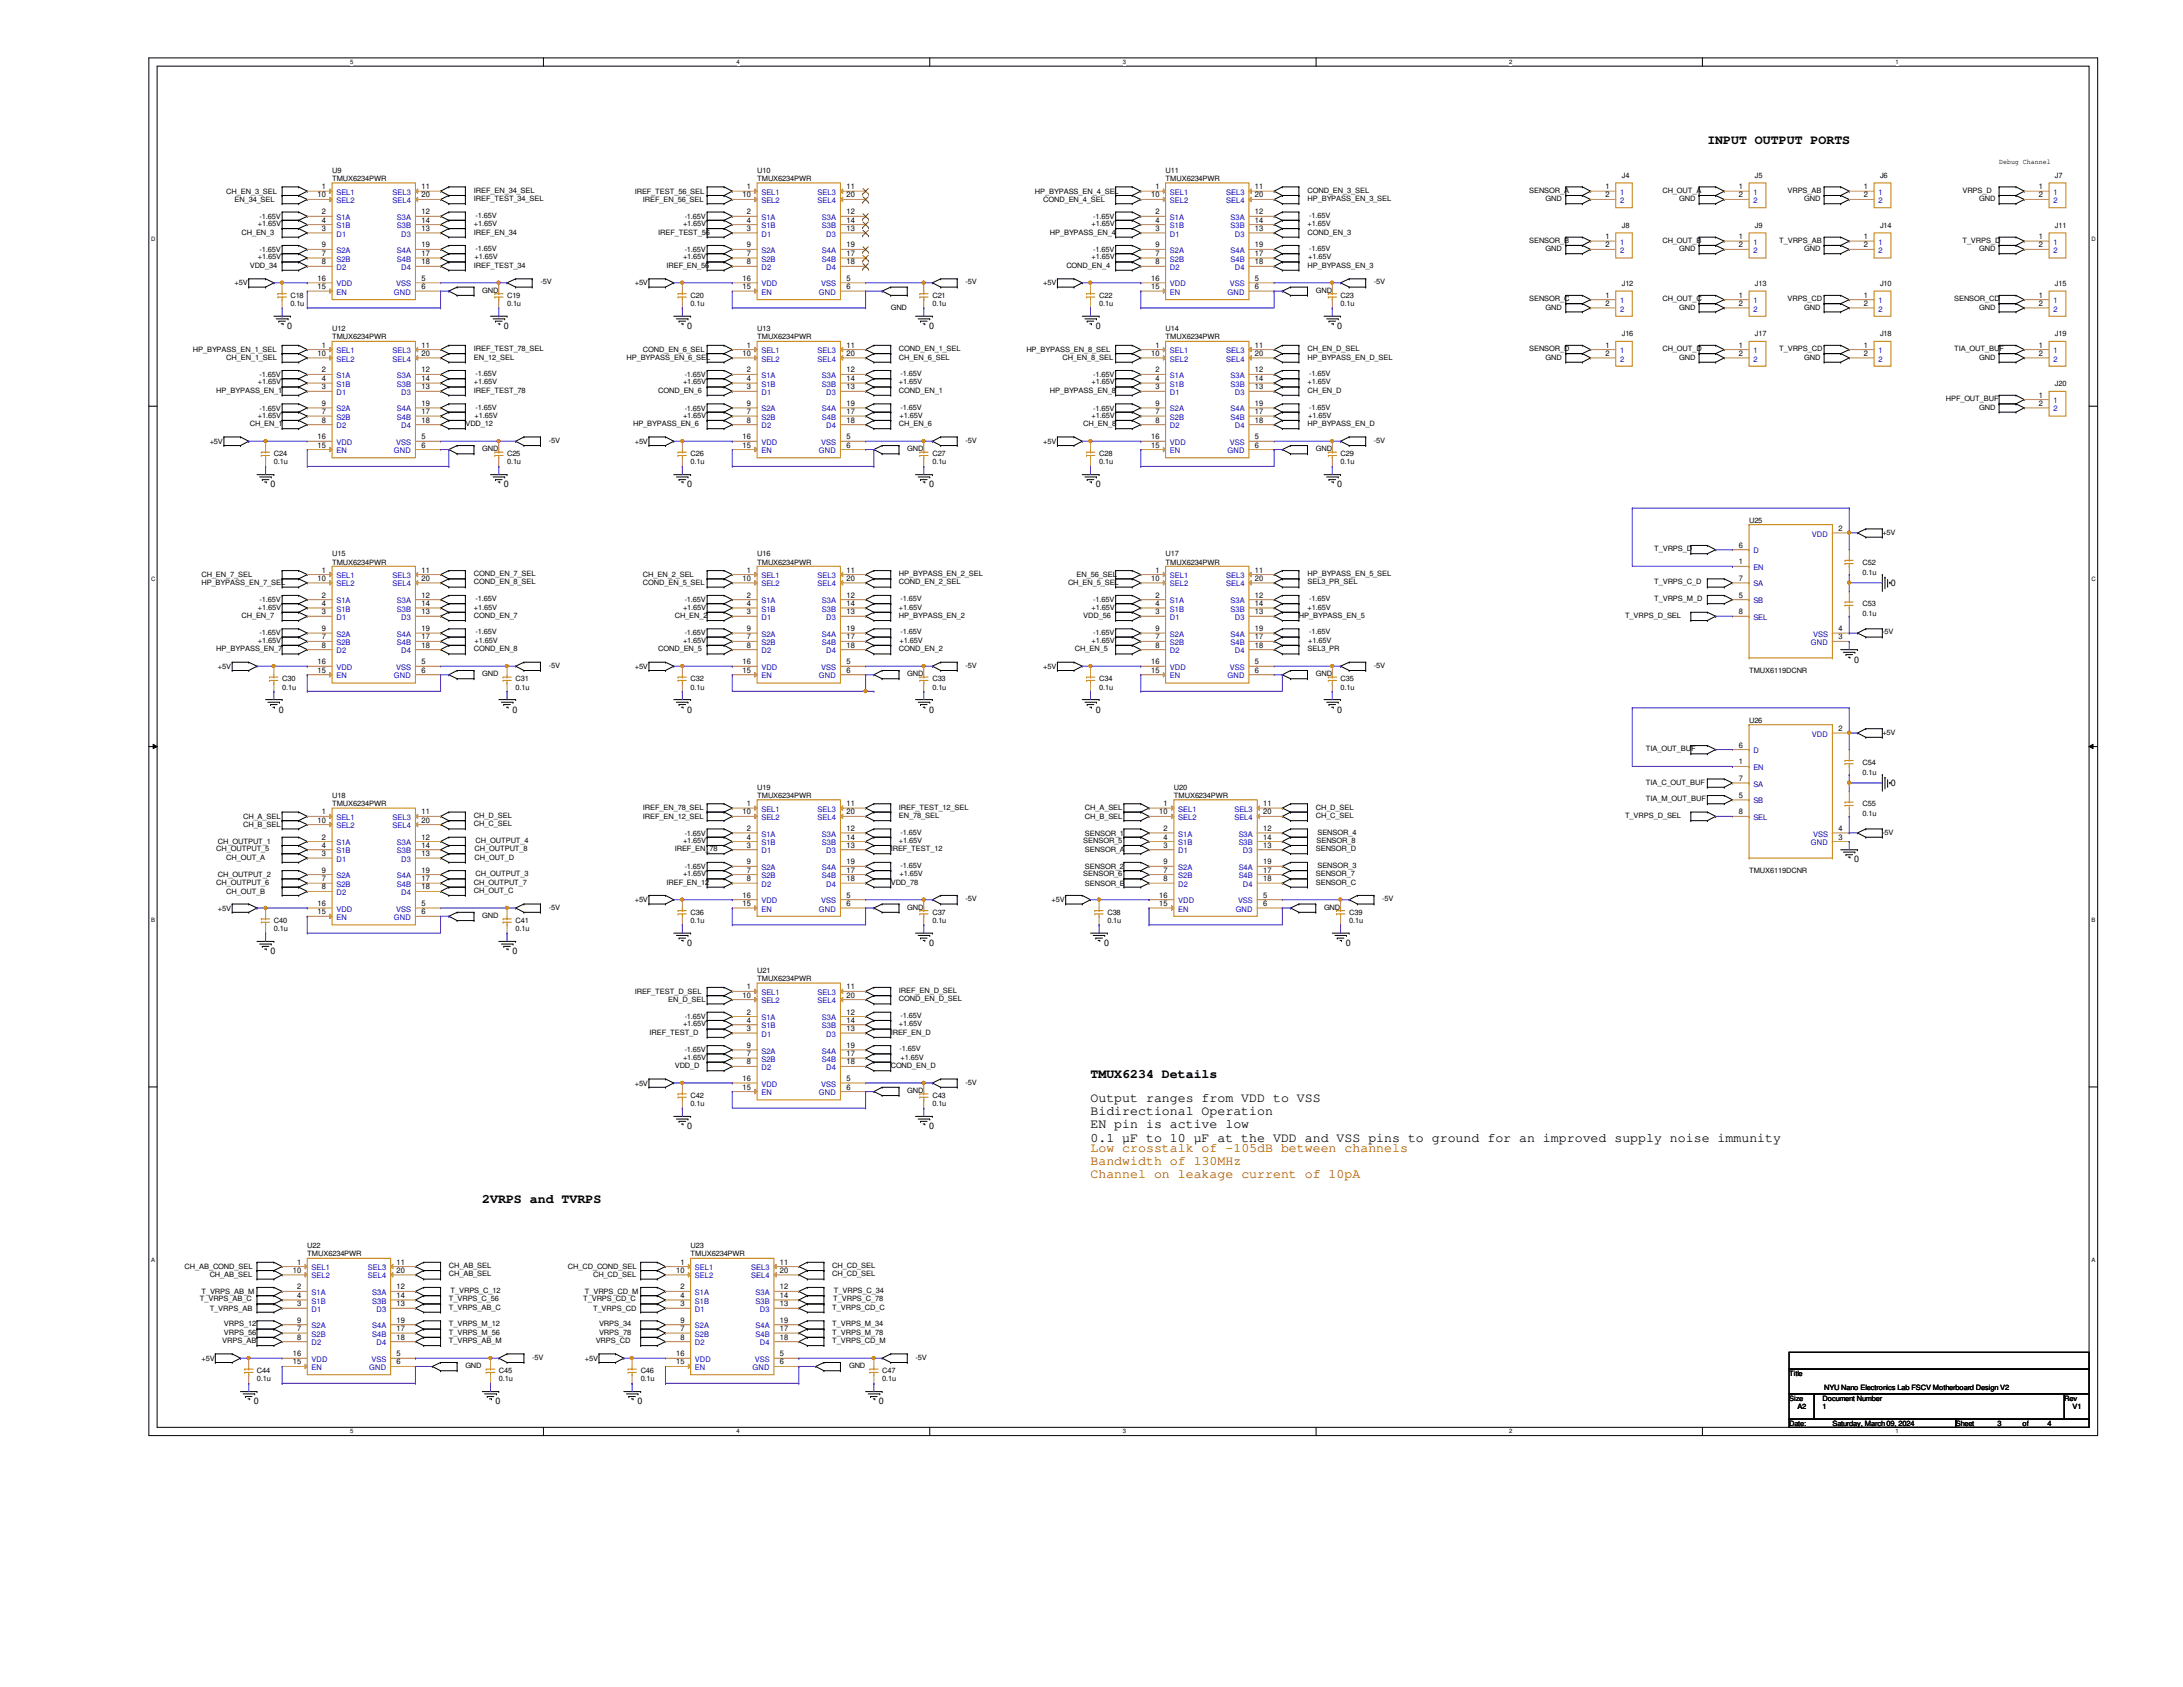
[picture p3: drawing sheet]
<svg xmlns="http://www.w3.org/2000/svg" width="279mm" height="216mm" viewBox="0 0 279 216" stroke-linecap="round" stroke-linejoin="round" font-family="sans-serif">
<defs><g id="words">
<g font-size="1.7">
<text x="218.5" y="18.5">INPUT OUTPUT PORTS</text>
<text x="139.6" y="137.9">TMUX6234 Details</text>
<text x="139.6" y="141">Output ranges from VDD to VSS</text>
<text x="139.6" y="142.7">Bidirectional Operation</text>
<text x="139.6" y="144.4">EN pin is active low</text>
<text x="139.6" y="146.1">0.1 µF to 10 µF at the VDD and VSS pins to ground for an improved supply noise immunity</text>
<text x="61.7" y="153.9">2VRPS and TVRPS</text>
</g>
<g font-size="1.7" fill="#f00">
<text x="139.6" y="147.4">Low crosstalk of -105dB between channels</text>
<text x="139.6" y="149.1">Bandwidth of 130MHz</text>
<text x="139.6" y="150.8">Channel on leakage current of 10pA</text>
</g>
<g font-size="1.1">
<text x="36.7" y="42.1">0</text>
<text x="64.5" y="42.1">0</text>
<text x="88" y="42.1">0</text>
<text x="118.9" y="42.1">0</text>
<text x="140.3" y="42.1">0</text>
<text x="171.2" y="42.1">0</text>
<text x="34.6" y="62.4">0</text>
<text x="64.5" y="62.4">0</text>
<text x="88" y="62.4">0</text>
<text x="118.9" y="62.4">0</text>
<text x="140.3" y="62.4">0</text>
<text x="171.2" y="62.4">0</text>
<text x="242" y="75">0</text>
<text x="237.3" y="84.8">0</text>
<text x="35.7" y="91.2">0</text>
<text x="65.6" y="91.2">0</text>
<text x="88" y="91.2">0</text>
<text x="118.9" y="91.2">0</text>
<text x="140.3" y="91.2">0</text>
<text x="171.2" y="91.2">0</text>
<text x="242" y="100.6">0</text>
<text x="237.3" y="110.4">0</text>
<text x="34.6" y="122.1">0</text>
<text x="65.6" y="122.1">0</text>
<text x="88" y="121">0</text>
<text x="118.9" y="121">0</text>
<text x="141.3" y="121">0</text>
<text x="172.3" y="121">0</text>
<text x="88" y="144.5">0</text>
<text x="118.9" y="144.5">0</text>
<text x="32.5" y="179.7">0</text>
<text x="63.4" y="179.7">0</text>
<text x="81.6" y="179.7">0</text>
<text x="112.5" y="179.7">0</text>
</g>
<g font-size="1">
<text x="40.6" y="25.3">10</text>
<text x="41.2" y="24.2">1</text>
<text x="41.2" y="27.4">2</text>
<text x="41.2" y="29.5">3</text>
<text x="41.2" y="28.5">4</text>
<text x="53.9" y="24.2">11</text>
<text x="53.9" y="27.4">12</text>
<text x="53.9" y="29.5">13</text>
<text x="53.9" y="28.5">14</text>
<text x="53.9" y="25.3">20</text>
<text x="95" y="25.3">10</text>
<text x="95.6" y="24.2">1</text>
<text x="95.6" y="27.4">2</text>
<text x="95.6" y="29.5">3</text>
<text x="95.6" y="28.5">4</text>
<text x="108.3" y="24.2">11</text>
<text x="108.3" y="27.4">12</text>
<text x="108.3" y="29.5">13</text>
<text x="108.3" y="28.5">14</text>
<text x="108.3" y="25.3">20</text>
<text x="147.3" y="25.3">10</text>
<text x="147.9" y="24.2">1</text>
<text x="147.9" y="27.4">2</text>
<text x="147.9" y="29.5">3</text>
<text x="147.9" y="28.5">4</text>
<text x="160.6" y="24.2">11</text>
<text x="160.6" y="27.4">12</text>
<text x="160.6" y="29.5">13</text>
<text x="160.6" y="28.5">14</text>
<text x="160.6" y="25.3">20</text>
<text x="205.5" y="24.2">1</text>
<text x="205.5" y="25.3">2</text>
<text x="222.5" y="24.2">1</text>
<text x="222.5" y="25.3">2</text>
<text x="238.5" y="24.2">1</text>
<text x="238.5" y="25.3">2</text>
<text x="260.9" y="24.2">1</text>
<text x="260.9" y="25.3">2</text>
<text x="40.6" y="35.9">16</text>
<text x="41.2" y="32.8">7</text>
<text x="41.2" y="33.8">8</text>
<text x="41.2" y="31.7">9</text>
<text x="53.9" y="35.9">5</text>
<text x="53.9" y="32.8">17</text>
<text x="53.9" y="33.8">18</text>
<text x="53.9" y="31.7">19</text>
<text x="95" y="35.9">16</text>
<text x="95.6" y="32.8">7</text>
<text x="95.6" y="33.8">8</text>
<text x="95.6" y="31.7">9</text>
<text x="108.3" y="35.9">5</text>
<text x="108.3" y="32.8">17</text>
<text x="108.3" y="33.8">18</text>
<text x="108.3" y="31.7">19</text>
<text x="147.3" y="35.9">16</text>
<text x="147.9" y="32.8">7</text>
<text x="147.9" y="33.8">8</text>
<text x="147.9" y="31.7">9</text>
<text x="160.6" y="35.9">5</text>
<text x="160.6" y="32.8">17</text>
<text x="160.6" y="33.8">18</text>
<text x="160.6" y="31.7">19</text>
<text x="205.5" y="30.6">1</text>
<text x="205.5" y="31.7">2</text>
<text x="222.5" y="30.6">1</text>
<text x="222.5" y="31.7">2</text>
<text x="238.5" y="30.6">1</text>
<text x="238.5" y="31.7">2</text>
<text x="260.9" y="30.6">1</text>
<text x="260.9" y="31.7">2</text>
<text x="40.6" y="37">15</text>
<text x="53.9" y="37">6</text>
<text x="95" y="37">15</text>
<text x="108.3" y="37">6</text>
<text x="147.3" y="37">15</text>
<text x="160.6" y="37">6</text>
<text x="205.5" y="38.1">1</text>
<text x="205.5" y="39.2">2</text>
<text x="222.5" y="38.1">1</text>
<text x="222.5" y="39.2">2</text>
<text x="238.5" y="38.1">1</text>
<text x="238.5" y="39.2">2</text>
<text x="260.9" y="38.1">1</text>
<text x="260.9" y="39.2">2</text>
<text x="40.6" y="45.6">10</text>
<text x="41.2" y="44.5">1</text>
<text x="41.2" y="47.7">2</text>
<text x="53.9" y="44.5">11</text>
<text x="53.9" y="47.7">12</text>
<text x="53.9" y="45.6">20</text>
<text x="95" y="45.6">10</text>
<text x="95.6" y="44.5">1</text>
<text x="95.6" y="47.7">2</text>
<text x="108.3" y="44.5">11</text>
<text x="108.3" y="47.7">12</text>
<text x="108.3" y="45.6">20</text>
<text x="147.3" y="45.6">10</text>
<text x="147.9" y="44.5">1</text>
<text x="147.9" y="47.7">2</text>
<text x="160.6" y="44.5">11</text>
<text x="160.6" y="47.7">12</text>
<text x="160.6" y="45.6">20</text>
<text x="205.5" y="44.5">1</text>
<text x="205.5" y="45.6">2</text>
<text x="222.5" y="44.5">1</text>
<text x="222.5" y="45.6">2</text>
<text x="238.5" y="44.5">1</text>
<text x="238.5" y="45.6">2</text>
<text x="260.9" y="44.5">1</text>
<text x="260.9" y="45.6">2</text>
<text x="41.2" y="49.8">3</text>
<text x="41.2" y="48.8">4</text>
<text x="41.2" y="53">7</text>
<text x="41.2" y="51.9">9</text>
<text x="53.9" y="49.8">13</text>
<text x="53.9" y="48.8">14</text>
<text x="53.9" y="53">17</text>
<text x="53.9" y="51.9">19</text>
<text x="95.6" y="49.8">3</text>
<text x="95.6" y="48.8">4</text>
<text x="95.6" y="53">7</text>
<text x="95.6" y="51.9">9</text>
<text x="108.3" y="49.8">13</text>
<text x="108.3" y="48.8">14</text>
<text x="108.3" y="53">17</text>
<text x="108.3" y="51.9">19</text>
<text x="147.9" y="49.8">3</text>
<text x="147.9" y="48.8">4</text>
<text x="147.9" y="53">7</text>
<text x="147.9" y="51.9">9</text>
<text x="160.6" y="49.8">13</text>
<text x="160.6" y="48.8">14</text>
<text x="160.6" y="53">17</text>
<text x="160.6" y="51.9">19</text>
<text x="260.9" y="50.9">1</text>
<text x="260.9" y="51.9">2</text>
<text x="40.6" y="57.3">15</text>
<text x="40.6" y="56.2">16</text>
<text x="41.2" y="54.1">8</text>
<text x="53.9" y="56.2">5</text>
<text x="53.9" y="57.3">6</text>
<text x="53.9" y="54.1">18</text>
<text x="95" y="57.3">15</text>
<text x="95" y="56.2">16</text>
<text x="95.6" y="54.1">8</text>
<text x="108.3" y="56.2">5</text>
<text x="108.3" y="57.3">6</text>
<text x="108.3" y="54.1">18</text>
<text x="147.3" y="57.3">15</text>
<text x="147.3" y="56.2">16</text>
<text x="147.9" y="54.1">8</text>
<text x="160.6" y="56.2">5</text>
<text x="160.6" y="57.3">6</text>
<text x="160.6" y="54.1">18</text>
<text x="222.5" y="70.1">6</text>
<text x="235.3" y="67.9">2</text>
<text x="40.6" y="74.3">10</text>
<text x="41.2" y="73.3">1</text>
<text x="41.2" y="76.5">2</text>
<text x="41.2" y="77.6">4</text>
<text x="53.9" y="73.3">11</text>
<text x="53.9" y="76.5">12</text>
<text x="53.9" y="77.6">14</text>
<text x="53.9" y="74.3">20</text>
<text x="95" y="74.3">10</text>
<text x="95.6" y="73.3">1</text>
<text x="95.6" y="76.5">2</text>
<text x="95.6" y="77.6">4</text>
<text x="108.3" y="73.3">11</text>
<text x="108.3" y="76.5">12</text>
<text x="108.3" y="77.6">14</text>
<text x="108.3" y="74.3">20</text>
<text x="147.3" y="74.3">10</text>
<text x="147.9" y="73.3">1</text>
<text x="147.9" y="76.5">2</text>
<text x="147.9" y="77.6">4</text>
<text x="160.6" y="73.3">11</text>
<text x="160.6" y="76.5">12</text>
<text x="160.6" y="77.6">14</text>
<text x="160.6" y="74.3">20</text>
<text x="222.5" y="72.2">1</text>
<text x="222.5" y="76.5">5</text>
<text x="222.5" y="74.3">7</text>
<text x="41.2" y="78.6">3</text>
<text x="41.2" y="81.8">7</text>
<text x="41.2" y="82.9">8</text>
<text x="41.2" y="80.8">9</text>
<text x="53.9" y="78.6">13</text>
<text x="53.9" y="81.8">17</text>
<text x="53.9" y="82.9">18</text>
<text x="53.9" y="80.8">19</text>
<text x="95.6" y="78.6">3</text>
<text x="95.6" y="81.8">7</text>
<text x="95.6" y="82.9">8</text>
<text x="95.6" y="80.8">9</text>
<text x="108.3" y="78.6">13</text>
<text x="108.3" y="81.8">17</text>
<text x="108.3" y="82.9">18</text>
<text x="108.3" y="80.8">19</text>
<text x="147.9" y="78.6">3</text>
<text x="147.9" y="81.8">7</text>
<text x="147.9" y="82.9">8</text>
<text x="147.9" y="80.8">9</text>
<text x="160.6" y="78.6">13</text>
<text x="160.6" y="81.8">17</text>
<text x="160.6" y="82.9">18</text>
<text x="160.6" y="80.8">19</text>
<text x="222.5" y="78.6">8</text>
<text x="235.3" y="81.8">3</text>
<text x="235.3" y="80.8">4</text>
<text x="40.6" y="86.1">15</text>
<text x="40.6" y="85">16</text>
<text x="53.9" y="85">5</text>
<text x="53.9" y="86.1">6</text>
<text x="95" y="86.1">15</text>
<text x="95" y="85">16</text>
<text x="108.3" y="85">5</text>
<text x="108.3" y="86.1">6</text>
<text x="147.3" y="86.1">15</text>
<text x="147.3" y="85">16</text>
<text x="160.6" y="85">5</text>
<text x="160.6" y="86.1">6</text>
<text x="222.5" y="95.7">6</text>
<text x="235.3" y="93.6">2</text>
<text x="222.5" y="97.8">1</text>
<text x="222.5" y="99.9">7</text>
<text x="40.6" y="105.3">10</text>
<text x="41.2" y="104.2">1</text>
<text x="41.2" y="107.4">2</text>
<text x="53.9" y="104.2">11</text>
<text x="53.9" y="107.4">12</text>
<text x="53.9" y="105.3">20</text>
<text x="95" y="104.2">10</text>
<text x="95.6" y="103.2">1</text>
<text x="95.6" y="106.3">2</text>
<text x="95.6" y="107.4">4</text>
<text x="108.3" y="103.2">11</text>
<text x="108.3" y="106.3">12</text>
<text x="108.3" y="107.4">14</text>
<text x="108.3" y="104.2">20</text>
<text x="148.4" y="104.2">10</text>
<text x="148.9" y="103.2">1</text>
<text x="148.9" y="106.3">2</text>
<text x="148.9" y="107.4">4</text>
<text x="161.7" y="103.2">11</text>
<text x="161.7" y="106.3">12</text>
<text x="161.7" y="107.4">14</text>
<text x="161.7" y="104.2">20</text>
<text x="222.5" y="102.1">5</text>
<text x="222.5" y="104.2">8</text>
<text x="235.3" y="107.4">3</text>
<text x="235.3" y="106.3">4</text>
<text x="41.2" y="109.6">3</text>
<text x="41.2" y="108.5">4</text>
<text x="41.2" y="112.8">7</text>
<text x="41.2" y="113.8">8</text>
<text x="41.2" y="111.7">9</text>
<text x="53.9" y="109.6">13</text>
<text x="53.9" y="108.5">14</text>
<text x="53.9" y="112.8">17</text>
<text x="53.9" y="113.8">18</text>
<text x="53.9" y="111.7">19</text>
<text x="95.6" y="108.5">3</text>
<text x="95.6" y="111.7">7</text>
<text x="95.6" y="112.8">8</text>
<text x="95.6" y="110.6">9</text>
<text x="108.3" y="108.5">13</text>
<text x="108.3" y="111.7">17</text>
<text x="108.3" y="112.8">18</text>
<text x="108.3" y="110.6">19</text>
<text x="148.9" y="108.5">3</text>
<text x="148.9" y="111.7">7</text>
<text x="148.9" y="112.8">8</text>
<text x="148.9" y="110.6">9</text>
<text x="161.7" y="108.5">13</text>
<text x="161.7" y="111.7">17</text>
<text x="161.7" y="112.8">18</text>
<text x="161.7" y="110.6">19</text>
<text x="40.6" y="117">15</text>
<text x="40.6" y="116">16</text>
<text x="53.9" y="116">5</text>
<text x="53.9" y="117">6</text>
<text x="95" y="116">15</text>
<text x="95" y="114.9">16</text>
<text x="108.3" y="114.9">5</text>
<text x="108.3" y="116">6</text>
<text x="148.4" y="116">15</text>
<text x="148.4" y="114.9">16</text>
<text x="161.7" y="114.9">5</text>
<text x="161.7" y="116">6</text>
<text x="95" y="127.7">10</text>
<text x="95.6" y="126.6">1</text>
<text x="95.6" y="129.8">2</text>
<text x="95.6" y="132">3</text>
<text x="95.6" y="130.9">4</text>
<text x="108.3" y="126.6">11</text>
<text x="108.3" y="129.8">12</text>
<text x="108.3" y="132">13</text>
<text x="108.3" y="130.9">14</text>
<text x="108.3" y="127.7">20</text>
<text x="95.6" y="135.2">7</text>
<text x="95.6" y="136.2">8</text>
<text x="95.6" y="134.1">9</text>
<text x="108.3" y="135.2">17</text>
<text x="108.3" y="136.2">18</text>
<text x="108.3" y="134.1">19</text>
<text x="95" y="139.4">15</text>
<text x="95" y="138.3">16</text>
<text x="108.3" y="138.3">5</text>
<text x="108.3" y="139.4">6</text>
<text x="38" y="161.8">1</text>
<text x="50.8" y="161.8">11</text>
<text x="87.1" y="161.8">1</text>
<text x="99.8" y="161.8">11</text>
<text x="37.5" y="162.9">10</text>
<text x="38" y="165">2</text>
<text x="38" y="167.2">3</text>
<text x="38" y="166.1">4</text>
<text x="50.8" y="165">12</text>
<text x="50.8" y="167.2">13</text>
<text x="50.8" y="166.1">14</text>
<text x="50.8" y="162.9">20</text>
<text x="86.5" y="162.9">10</text>
<text x="87.1" y="165">2</text>
<text x="87.1" y="167.2">3</text>
<text x="87.1" y="166.1">4</text>
<text x="99.8" y="165">12</text>
<text x="99.8" y="167.2">13</text>
<text x="99.8" y="166.1">14</text>
<text x="99.8" y="162.9">20</text>
<text x="37.5" y="173.6">16</text>
<text x="38" y="170.3">7</text>
<text x="38" y="171.4">8</text>
<text x="38" y="169.3">9</text>
<text x="50.8" y="173.6">5</text>
<text x="50.8" y="170.3">17</text>
<text x="50.8" y="171.4">18</text>
<text x="50.8" y="169.3">19</text>
<text x="86.5" y="173.6">16</text>
<text x="87.1" y="170.3">7</text>
<text x="87.1" y="171.4">8</text>
<text x="87.1" y="169.3">9</text>
<text x="99.8" y="173.6">5</text>
<text x="99.8" y="170.3">17</text>
<text x="99.8" y="171.4">18</text>
<text x="99.8" y="169.3">19</text>
<text x="37.5" y="174.6">15</text>
<text x="50.8" y="174.6">6</text>
<text x="86.5" y="174.6">15</text>
<text x="99.8" y="174.6">6</text>
</g>
<g font-size="1" fill="#00c">
<text x="43.1" y="24.9">SEL1</text>
<text x="43.1" y="28.2">S1A</text>
<text x="43.1" y="29.2">S1B</text>
<text x="43.1" y="26">SEL2</text>
<text x="50.2" y="24.9">SEL3</text>
<text x="50.2" y="26">SEL4</text>
<text x="50.8" y="28.2">S3A</text>
<text x="50.8" y="29.2">S3B</text>
<text x="97.5" y="24.9">SEL1</text>
<text x="97.5" y="28.2">S1A</text>
<text x="97.5" y="29.2">S1B</text>
<text x="97.5" y="26">SEL2</text>
<text x="104.6" y="24.9">SEL3</text>
<text x="104.6" y="26">SEL4</text>
<text x="105.2" y="28.2">S3A</text>
<text x="105.2" y="29.2">S3B</text>
<text x="149.7" y="24.9">SEL1</text>
<text x="149.7" y="28.2">S1A</text>
<text x="149.7" y="29.2">S1B</text>
<text x="149.7" y="26">SEL2</text>
<text x="156.9" y="24.9">SEL3</text>
<text x="156.9" y="26">SEL4</text>
<text x="157.5" y="28.2">S3A</text>
<text x="157.5" y="29.2">S3B</text>
<text x="207.3" y="24.9">1</text>
<text x="207.3" y="26">2</text>
<text x="224.4" y="24.9">1</text>
<text x="224.4" y="26">2</text>
<text x="240.4" y="24.9">1</text>
<text x="240.4" y="26">2</text>
<text x="262.8" y="24.9">1</text>
<text x="262.8" y="26">2</text>
<text x="43.1" y="30.3">D1</text>
<text x="43.1" y="33.5">S2B</text>
<text x="43.1" y="34.5">D2</text>
<text x="43.1" y="32.4">S2A</text>
<text x="50.8" y="33.5">S4B</text>
<text x="50.8" y="32.4">S4A</text>
<text x="51.4" y="30.3">D3</text>
<text x="51.4" y="34.5">D4</text>
<text x="97.5" y="30.3">D1</text>
<text x="97.5" y="33.5">S2B</text>
<text x="97.5" y="34.5">D2</text>
<text x="97.5" y="32.4">S2A</text>
<text x="105.2" y="33.5">S4B</text>
<text x="105.2" y="32.4">S4A</text>
<text x="105.7" y="30.3">D3</text>
<text x="105.7" y="34.5">D4</text>
<text x="149.7" y="30.3">D1</text>
<text x="149.7" y="33.5">S2B</text>
<text x="149.7" y="34.5">D2</text>
<text x="149.7" y="32.4">S2A</text>
<text x="157.5" y="33.5">S4B</text>
<text x="157.5" y="32.4">S4A</text>
<text x="158" y="30.3">D3</text>
<text x="158" y="34.5">D4</text>
<text x="207.3" y="31.3">1</text>
<text x="207.3" y="32.4">2</text>
<text x="224.4" y="31.3">1</text>
<text x="224.4" y="32.4">2</text>
<text x="240.4" y="31.3">1</text>
<text x="240.4" y="32.4">2</text>
<text x="262.8" y="31.3">1</text>
<text x="262.8" y="32.4">2</text>
<text x="43.1" y="37.7">EN</text>
<text x="43.1" y="36.7">VDD</text>
<text x="50.4" y="37.7">GND</text>
<text x="50.7" y="36.7">VSS</text>
<text x="97.5" y="37.7">EN</text>
<text x="97.5" y="36.7">VDD</text>
<text x="104.8" y="37.7">GND</text>
<text x="105.1" y="36.7">VSS</text>
<text x="149.7" y="37.7">EN</text>
<text x="149.7" y="36.7">VDD</text>
<text x="157.1" y="37.7">GND</text>
<text x="157.4" y="36.7">VSS</text>
<text x="207.3" y="38.8">1</text>
<text x="207.3" y="39.9">2</text>
<text x="224.4" y="38.8">1</text>
<text x="224.4" y="39.9">2</text>
<text x="240.4" y="38.8">1</text>
<text x="240.4" y="39.9">2</text>
<text x="262.8" y="38.8">1</text>
<text x="262.8" y="39.9">2</text>
<text x="43.1" y="45.2">SEL1</text>
<text x="43.1" y="46.3">SEL2</text>
<text x="50.2" y="45.2">SEL3</text>
<text x="50.2" y="46.3">SEL4</text>
<text x="97.5" y="45.2">SEL1</text>
<text x="97.5" y="46.3">SEL2</text>
<text x="104.6" y="45.2">SEL3</text>
<text x="104.6" y="46.3">SEL4</text>
<text x="149.7" y="45.2">SEL1</text>
<text x="149.7" y="46.3">SEL2</text>
<text x="156.9" y="45.2">SEL3</text>
<text x="156.9" y="46.3">SEL4</text>
<text x="207.3" y="45.2">1</text>
<text x="207.3" y="46.3">2</text>
<text x="224.4" y="45.2">1</text>
<text x="224.4" y="46.3">2</text>
<text x="240.4" y="45.2">1</text>
<text x="240.4" y="46.3">2</text>
<text x="262.8" y="45.2">1</text>
<text x="262.8" y="46.3">2</text>
<text x="43.1" y="48.4">S1A</text>
<text x="43.1" y="50.5">D1</text>
<text x="43.1" y="49.5">S1B</text>
<text x="43.1" y="53.7">S2B</text>
<text x="43.1" y="52.7">S2A</text>
<text x="50.8" y="48.4">S3A</text>
<text x="50.8" y="49.5">S3B</text>
<text x="50.8" y="53.7">S4B</text>
<text x="50.8" y="52.7">S4A</text>
<text x="51.4" y="50.5">D3</text>
<text x="97.5" y="48.4">S1A</text>
<text x="97.5" y="50.5">D1</text>
<text x="97.5" y="49.5">S1B</text>
<text x="97.5" y="53.7">S2B</text>
<text x="97.5" y="52.7">S2A</text>
<text x="105.2" y="48.4">S3A</text>
<text x="105.2" y="49.5">S3B</text>
<text x="105.2" y="53.7">S4B</text>
<text x="105.2" y="52.7">S4A</text>
<text x="105.7" y="50.5">D3</text>
<text x="149.7" y="48.4">S1A</text>
<text x="149.7" y="50.5">D1</text>
<text x="149.7" y="49.5">S1B</text>
<text x="149.7" y="53.7">S2B</text>
<text x="149.7" y="52.7">S2A</text>
<text x="157.5" y="48.4">S3A</text>
<text x="157.5" y="49.5">S3B</text>
<text x="157.5" y="53.7">S4B</text>
<text x="157.5" y="52.7">S4A</text>
<text x="158" y="50.5">D3</text>
<text x="262.8" y="51.6">1</text>
<text x="262.8" y="52.7">2</text>
<text x="43.1" y="54.8">D2</text>
<text x="43.1" y="58">EN</text>
<text x="43.1" y="56.9">VDD</text>
<text x="50.4" y="58">GND</text>
<text x="50.7" y="56.9">VSS</text>
<text x="51.4" y="54.8">D4</text>
<text x="97.5" y="54.8">D2</text>
<text x="97.5" y="58">EN</text>
<text x="97.5" y="56.9">VDD</text>
<text x="104.8" y="58">GND</text>
<text x="105.1" y="56.9">VSS</text>
<text x="105.7" y="54.8">D4</text>
<text x="149.7" y="54.8">D2</text>
<text x="149.7" y="58">EN</text>
<text x="149.7" y="56.9">VDD</text>
<text x="157.1" y="58">GND</text>
<text x="157.4" y="56.9">VSS</text>
<text x="158" y="54.8">D4</text>
<text x="224.4" y="70.8">D</text>
<text x="231.9" y="68.7">VDD</text>
<text x="43.1" y="74">SEL1</text>
<text x="43.1" y="77.2">S1A</text>
<text x="43.1" y="75.1">SEL2</text>
<text x="50.2" y="74">SEL3</text>
<text x="50.2" y="75.1">SEL4</text>
<text x="50.8" y="77.2">S3A</text>
<text x="97.5" y="74">SEL1</text>
<text x="97.5" y="77.2">S1A</text>
<text x="97.5" y="75.1">SEL2</text>
<text x="104.6" y="74">SEL3</text>
<text x="104.6" y="75.1">SEL4</text>
<text x="105.2" y="77.2">S3A</text>
<text x="149.7" y="74">SEL1</text>
<text x="149.7" y="77.2">S1A</text>
<text x="149.7" y="75.1">SEL2</text>
<text x="156.9" y="74">SEL3</text>
<text x="156.9" y="75.1">SEL4</text>
<text x="157.5" y="77.2">S3A</text>
<text x="224.4" y="72.9">EN</text>
<text x="224.4" y="77.2">SB</text>
<text x="224.4" y="75.1">SA</text>
<text x="43.1" y="79.3">D1</text>
<text x="43.1" y="78.3">S1B</text>
<text x="43.1" y="82.5">S2B</text>
<text x="43.1" y="83.6">D2</text>
<text x="43.1" y="81.5">S2A</text>
<text x="50.8" y="78.3">S3B</text>
<text x="50.8" y="82.5">S4B</text>
<text x="50.8" y="81.5">S4A</text>
<text x="51.4" y="79.3">D3</text>
<text x="51.4" y="83.6">D4</text>
<text x="97.5" y="79.3">D1</text>
<text x="97.5" y="78.3">S1B</text>
<text x="97.5" y="82.5">S2B</text>
<text x="97.5" y="83.6">D2</text>
<text x="97.5" y="81.5">S2A</text>
<text x="105.2" y="78.3">S3B</text>
<text x="105.2" y="82.5">S4B</text>
<text x="105.2" y="81.5">S4A</text>
<text x="105.7" y="79.3">D3</text>
<text x="105.7" y="83.6">D4</text>
<text x="149.7" y="79.3">D1</text>
<text x="149.7" y="78.3">S1B</text>
<text x="149.7" y="82.5">S2B</text>
<text x="149.7" y="83.6">D2</text>
<text x="149.7" y="81.5">S2A</text>
<text x="157.5" y="78.3">S3B</text>
<text x="157.5" y="82.5">S4B</text>
<text x="157.5" y="81.5">S4A</text>
<text x="158" y="79.3">D3</text>
<text x="158" y="83.6">D4</text>
<text x="224.4" y="79.3">SEL</text>
<text x="231.8" y="82.5">GND</text>
<text x="232.1" y="81.5">VSS</text>
<text x="43.1" y="86.8">EN</text>
<text x="43.1" y="85.7">VDD</text>
<text x="50.4" y="86.8">GND</text>
<text x="50.7" y="85.7">VSS</text>
<text x="97.5" y="86.8">EN</text>
<text x="97.5" y="85.7">VDD</text>
<text x="104.8" y="86.8">GND</text>
<text x="105.1" y="85.7">VSS</text>
<text x="149.7" y="86.8">EN</text>
<text x="149.7" y="85.7">VDD</text>
<text x="157.1" y="86.8">GND</text>
<text x="157.4" y="85.7">VSS</text>
<text x="231.9" y="94.3">VDD</text>
<text x="224.4" y="98.6">EN</text>
<text x="224.4" y="96.4">D</text>
<text x="224.4" y="100.7">SA</text>
<text x="43.1" y="104.9">SEL1</text>
<text x="43.1" y="106">SEL2</text>
<text x="50.2" y="104.9">SEL3</text>
<text x="50.2" y="106">SEL4</text>
<text x="97.5" y="103.9">SEL1</text>
<text x="97.5" y="107.1">S1A</text>
<text x="97.5" y="104.9">SEL2</text>
<text x="104.6" y="103.9">SEL3</text>
<text x="104.6" y="104.9">SEL4</text>
<text x="105.2" y="107.1">S3A</text>
<text x="150.8" y="103.9">SEL1</text>
<text x="150.8" y="107.1">S1A</text>
<text x="150.8" y="104.9">SEL2</text>
<text x="158" y="103.9">SEL3</text>
<text x="158" y="104.9">SEL4</text>
<text x="158.5" y="107.1">S3A</text>
<text x="224.4" y="102.8">SB</text>
<text x="224.4" y="104.9">SEL</text>
<text x="232.1" y="107.1">VSS</text>
<text x="43.1" y="108.2">S1A</text>
<text x="43.1" y="110.3">D1</text>
<text x="43.1" y="109.2">S1B</text>
<text x="43.1" y="113.5">S2B</text>
<text x="43.1" y="112.4">S2A</text>
<text x="50.8" y="108.2">S3A</text>
<text x="50.8" y="109.2">S3B</text>
<text x="50.8" y="113.5">S4B</text>
<text x="50.8" y="112.4">S4A</text>
<text x="51.4" y="110.3">D3</text>
<text x="97.5" y="109.2">D1</text>
<text x="97.5" y="108.2">S1B</text>
<text x="97.5" y="112.4">S2B</text>
<text x="97.5" y="113.5">D2</text>
<text x="97.5" y="111.3">S2A</text>
<text x="105.2" y="108.2">S3B</text>
<text x="105.2" y="112.4">S4B</text>
<text x="105.2" y="111.3">S4A</text>
<text x="105.7" y="109.2">D3</text>
<text x="105.7" y="113.5">D4</text>
<text x="150.8" y="109.2">D1</text>
<text x="150.8" y="108.2">S1B</text>
<text x="150.8" y="112.4">S2B</text>
<text x="150.8" y="113.5">D2</text>
<text x="150.8" y="111.3">S2A</text>
<text x="158.5" y="108.2">S3B</text>
<text x="158.5" y="112.4">S4B</text>
<text x="158.5" y="111.3">S4A</text>
<text x="159.1" y="109.2">D3</text>
<text x="159.1" y="113.5">D4</text>
<text x="231.8" y="108.2">GND</text>
<text x="43.1" y="114.6">D2</text>
<text x="43.1" y="117.7">EN</text>
<text x="43.1" y="116.7">VDD</text>
<text x="50.4" y="117.7">GND</text>
<text x="50.7" y="116.7">VSS</text>
<text x="51.4" y="114.6">D4</text>
<text x="97.5" y="116.7">EN</text>
<text x="97.5" y="115.6">VDD</text>
<text x="104.8" y="116.7">GND</text>
<text x="105.1" y="115.6">VSS</text>
<text x="150.8" y="116.7">EN</text>
<text x="150.8" y="115.6">VDD</text>
<text x="158.2" y="116.7">GND</text>
<text x="158.5" y="115.6">VSS</text>
<text x="97.5" y="127.3">SEL1</text>
<text x="97.5" y="130.6">S1A</text>
<text x="97.5" y="131.6">S1B</text>
<text x="97.5" y="128.4">SEL2</text>
<text x="104.6" y="127.3">SEL3</text>
<text x="104.6" y="128.4">SEL4</text>
<text x="105.2" y="130.6">S3A</text>
<text x="105.2" y="131.6">S3B</text>
<text x="97.5" y="132.7">D1</text>
<text x="97.5" y="135.9">S2B</text>
<text x="97.5" y="136.9">D2</text>
<text x="97.5" y="134.8">S2A</text>
<text x="105.2" y="135.9">S4B</text>
<text x="105.2" y="134.8">S4A</text>
<text x="105.7" y="132.7">D3</text>
<text x="105.7" y="136.9">D4</text>
<text x="97.5" y="140.2">EN</text>
<text x="97.5" y="139.1">VDD</text>
<text x="104.8" y="140.2">GND</text>
<text x="105.1" y="139.1">VSS</text>
<text x="39.9" y="162.6">SEL1</text>
<text x="39.9" y="165.7">S1A</text>
<text x="39.9" y="167.9">D1</text>
<text x="39.9" y="166.8">S1B</text>
<text x="39.9" y="163.6">SEL2</text>
<text x="47.1" y="162.6">SEL3</text>
<text x="47.1" y="163.6">SEL4</text>
<text x="47.6" y="165.7">S3A</text>
<text x="47.6" y="166.8">S3B</text>
<text x="48.2" y="167.9">D3</text>
<text x="88.9" y="162.6">SEL1</text>
<text x="88.9" y="165.7">S1A</text>
<text x="88.9" y="167.9">D1</text>
<text x="88.9" y="166.8">S1B</text>
<text x="88.9" y="163.6">SEL2</text>
<text x="96.1" y="162.6">SEL3</text>
<text x="96.1" y="163.6">SEL4</text>
<text x="96.7" y="165.7">S3A</text>
<text x="96.7" y="166.8">S3B</text>
<text x="97.2" y="167.9">D3</text>
<text x="39.9" y="171.1">S2B</text>
<text x="39.9" y="172.2">D2</text>
<text x="39.9" y="170">S2A</text>
<text x="47.6" y="171.1">S4B</text>
<text x="47.6" y="170">S4A</text>
<text x="48.2" y="172.2">D4</text>
<text x="88.9" y="171.1">S2B</text>
<text x="88.9" y="172.2">D2</text>
<text x="88.9" y="170">S2A</text>
<text x="96.7" y="171.1">S4B</text>
<text x="96.7" y="170">S4A</text>
<text x="97.2" y="172.2">D4</text>
<text x="39.9" y="175.3">EN</text>
<text x="39.9" y="174.3">VDD</text>
<text x="47.2" y="175.3">GND</text>
<text x="47.5" y="174.3">VSS</text>
<text x="88.9" y="175.3">EN</text>
<text x="88.9" y="174.3">VDD</text>
<text x="96.3" y="175.3">GND</text>
<text x="96.6" y="174.3">VSS</text>
</g>
<g font-size=".9">
<text x="42.5" y="22.1">U9</text>
<text x="42.5" y="23.2">TMUX6234PWR</text>
<text x="96.9" y="22.1">U10</text>
<text x="96.9" y="23.2">TMUX6234PWR</text>
<text x="149.2" y="22.1">U11</text>
<text x="149.2" y="23.2">TMUX6234PWR</text>
<text x="207.6" y="22.8">J4</text>
<text x="224.6" y="22.8">J5</text>
<text x="240.6" y="22.8">J6</text>
<text x="255.9" y="21">Debug Channel</text>
<text x="263" y="22.8">J7</text>
<text x="29" y="24.8">CH_EN_3_SEL</text>
<text x="30" y="25.9">EN_34_SEL</text>
<text x="33" y="29">+1.65V</text>
<text x="33.2" y="28">-1.65V</text>
<text x="60.7" y="29">+1.65V</text>
<text x="60.7" y="25.7">IREF_TEST_34_SEL</text>
<text x="60.7" y="24.7">IREF_EN_34_SEL</text>
<text x="60.9" y="27.9">-1.65V</text>
<text x="81.2" y="24.8">IREF_TEST_56_SEL</text>
<text x="82.3" y="25.9">IREF_EN_56_SEL</text>
<text x="87.4" y="29">+1.65V</text>
<text x="87.6" y="28">-1.65V</text>
<text x="132.5" y="24.8">HP_BYPASS_EN_4_SEL</text>
<text x="133.5" y="25.9">COND_EN_4_SEL</text>
<text x="139.7" y="29">+1.65V</text>
<text x="139.9" y="28">-1.65V</text>
<text x="167.3" y="24.7">COND_EN_3_SEL</text>
<text x="167.3" y="25.7">HP_BYPASS_EN_3_SEL</text>
<text x="167.3" y="29">+1.65V</text>
<text x="167.6" y="27.9">-1.65V</text>
<text x="195.7" y="24.7">SENSOR_A</text>
<text x="197.8" y="25.7">GND</text>
<text x="207.6" y="29.2">J8</text>
<text x="212.8" y="24.7">CH_OUT_A</text>
<text x="214.9" y="25.7">GND</text>
<text x="224.6" y="29.2">J9</text>
<text x="228.8" y="24.7">VRPS_AB</text>
<text x="230.9" y="25.7">GND</text>
<text x="240.6" y="29.2">J14</text>
<text x="251.2" y="24.7">VRPS_D</text>
<text x="253.3" y="25.7">GND</text>
<text x="263" y="29.2">J11</text>
<text x="30.9" y="30">CH_EN_3</text>
<text x="32" y="34.3">VDD_34</text>
<text x="33" y="33.2">+1.65V</text>
<text x="33.2" y="32.3">-1.65V</text>
<text x="60.7" y="30">IREF_EN_34</text>
<text x="60.7" y="34.3">IREF_TEST_34</text>
<text x="60.7" y="33.2">+1.65V</text>
<text x="60.9" y="32.1">-1.65V</text>
<text x="84.2" y="30">IREF_TEST_56</text>
<text x="85.3" y="34.3">IREF_EN_56</text>
<text x="87.4" y="33.2">+1.65V</text>
<text x="87.6" y="32.3">-1.65V</text>
<text x="134.4" y="30">HP_BYPASS_EN_4</text>
<text x="136.5" y="34.3">COND_EN_4</text>
<text x="139.7" y="33.2">+1.65V</text>
<text x="139.9" y="32.3">-1.65V</text>
<text x="167.3" y="30">COND_EN_3</text>
<text x="167.3" y="34.3">HP_BYPASS_EN_3</text>
<text x="167.4" y="33.2">+1.65V</text>
<text x="167.6" y="32.1">-1.65V</text>
<text x="195.7" y="31.1">SENSOR_B</text>
<text x="197.8" y="32.1">GND</text>
<text x="212.8" y="31.1">CH_OUT_B</text>
<text x="214.9" y="32.1">GND</text>
<text x="227.7" y="31.1">T_VRPS_AB</text>
<text x="230.9" y="32.1">GND</text>
<text x="251.2" y="31.1">T_VRPS_D</text>
<text x="253.3" y="32.1">GND</text>
<text x="30" y="36.5">+5V</text>
<text x="37.2" y="38.1">C18</text>
<text x="37.2" y="39.2">0.1u</text>
<text x="61.7" y="37.5">GND</text>
<text x="64.9" y="38.1">C19</text>
<text x="64.9" y="39.2">0.1u</text>
<text x="69.2" y="36.4">-5V</text>
<text x="81.2" y="36.5">+5V</text>
<text x="88.4" y="38.1">C20</text>
<text x="88.4" y="39.2">0.1u</text>
<text x="114" y="39.6">GND</text>
<text x="119.3" y="38.1">C21</text>
<text x="119.3" y="39.2">0.1u</text>
<text x="123.6" y="36.4">-5V</text>
<text x="133.5" y="36.5">+5V</text>
<text x="140.7" y="38.1">C22</text>
<text x="140.7" y="39.2">0.1u</text>
<text x="168.4" y="37.5">GND</text>
<text x="171.6" y="38.1">C23</text>
<text x="171.6" y="39.2">0.1u</text>
<text x="175.9" y="36.4">-5V</text>
<text x="195.7" y="38.5">SENSOR_C</text>
<text x="197.8" y="39.6">GND</text>
<text x="207.6" y="36.6">J12</text>
<text x="212.8" y="38.5">CH_OUT_C</text>
<text x="214.9" y="39.6">GND</text>
<text x="224.6" y="36.6">J13</text>
<text x="228.8" y="38.5">VRPS_CD</text>
<text x="230.9" y="39.6">GND</text>
<text x="240.6" y="36.6">J10</text>
<text x="250.1" y="38.5">SENSOR_CD</text>
<text x="253.3" y="39.6">GND</text>
<text x="263" y="36.6">J15</text>
<text x="24.7" y="45">HP_BYPASS_EN_1_SEL</text>
<text x="29" y="46.1">CH_EN_1_SEL</text>
<text x="42.5" y="42.4">U12</text>
<text x="42.5" y="43.4">TMUX6234PWR</text>
<text x="60.7" y="45">IREF_TEST_78_SEL</text>
<text x="60.7" y="46">EN_12_SEL</text>
<text x="80.2" y="46.1">HP_BYPASS_EN_6_SEL</text>
<text x="82.3" y="45">COND_EN_6_SEL</text>
<text x="96.9" y="42.4">U13</text>
<text x="96.9" y="43.4">TMUX6234PWR</text>
<text x="115.1" y="45">COND_EN_1_SEL</text>
<text x="115.1" y="46">CH_EN_6_SEL</text>
<text x="131.4" y="45">HP_BYPASS_EN_8_SEL</text>
<text x="136" y="46">CH_EN_8_SEL</text>
<text x="149.2" y="42.4">U14</text>
<text x="149.2" y="43.4">TMUX6234PWR</text>
<text x="167.3" y="45">CH_EN_D_SEL</text>
<text x="167.3" y="46">HP_BYPASS_EN_D_SEL</text>
<text x="195.7" y="45">SENSOR_D</text>
<text x="197.8" y="46">GND</text>
<text x="207.6" y="43">J16</text>
<text x="212.8" y="45">CH_OUT_D</text>
<text x="214.9" y="46">GND</text>
<text x="224.6" y="43">J17</text>
<text x="227.7" y="45">T_VRPS_CD</text>
<text x="230.9" y="46">GND</text>
<text x="240.6" y="43">J18</text>
<text x="250.1" y="45">TIA_OUT_BUF</text>
<text x="253.3" y="46">GND</text>
<text x="263" y="43">J19</text>
<text x="27.7" y="50.3">HP_BYPASS_EN_1</text>
<text x="33" y="49.2">+1.65V</text>
<text x="33" y="53.5">+1.65V</text>
<text x="33.2" y="48.3">-1.65V</text>
<text x="33.2" y="52.5">-1.65V</text>
<text x="60.7" y="49.2">+1.65V</text>
<text x="60.7" y="50.3">IREF_TEST_78</text>
<text x="60.7" y="53.5">+1.65V</text>
<text x="60.9" y="48.1">-1.65V</text>
<text x="60.9" y="52.4">-1.65V</text>
<text x="84.2" y="50.3">COND_EN_6</text>
<text x="87.4" y="49.2">+1.65V</text>
<text x="87.4" y="53.5">+1.65V</text>
<text x="87.6" y="48.3">-1.65V</text>
<text x="87.6" y="52.5">-1.65V</text>
<text x="115.1" y="49.2">+1.65V</text>
<text x="115.1" y="50.3">COND_EN_1</text>
<text x="115.1" y="53.5">+1.65V</text>
<text x="115.3" y="48.1">-1.65V</text>
<text x="115.3" y="52.4">-1.65V</text>
<text x="134.4" y="50.3">HP_BYPASS_EN_8</text>
<text x="139.7" y="49.2">+1.65V</text>
<text x="139.7" y="53.5">+1.65V</text>
<text x="139.9" y="48.3">-1.65V</text>
<text x="139.9" y="52.5">-1.65V</text>
<text x="167.3" y="49.2">+1.65V</text>
<text x="167.3" y="50.3">CH_EN_D</text>
<text x="167.4" y="53.5">+1.65V</text>
<text x="167.6" y="48.1">-1.65V</text>
<text x="167.6" y="52.4">-1.65V</text>
<text x="249" y="51.3">HPF_OUT_BUF</text>
<text x="253.3" y="52.4">GND</text>
<text x="263" y="49.4">J20</text>
<text x="26.8" y="56.8">+5V</text>
<text x="32" y="54.5">CH_EN_1</text>
<text x="35.1" y="58.4">C24</text>
<text x="35.1" y="59.4">0.1u</text>
<text x="59.6" y="54.5">VDD_12</text>
<text x="61.7" y="57.7">GND</text>
<text x="64.9" y="58.4">C25</text>
<text x="64.9" y="59.4">0.1u</text>
<text x="70.2" y="56.7">-5V</text>
<text x="81" y="54.5">HP_BYPASS_EN_6</text>
<text x="81.2" y="56.8">+5V</text>
<text x="88.4" y="58.4">C26</text>
<text x="88.4" y="59.4">0.1u</text>
<text x="115.1" y="54.5">CH_EN_6</text>
<text x="116.1" y="57.7">GND</text>
<text x="119.3" y="58.4">C27</text>
<text x="119.3" y="59.4">0.1u</text>
<text x="123.6" y="56.7">-5V</text>
<text x="133.5" y="56.8">+5V</text>
<text x="138.6" y="54.5">CH_EN_8</text>
<text x="140.7" y="58.4">C28</text>
<text x="140.7" y="59.4">0.1u</text>
<text x="167.3" y="54.5">HP_BYPASS_EN_D</text>
<text x="168.4" y="57.7">GND</text>
<text x="171.6" y="58.4">C29</text>
<text x="171.6" y="59.4">0.1u</text>
<text x="175.9" y="56.7">-5V</text>
<text x="42.5" y="71.2">U15</text>
<text x="96.9" y="71.2">U16</text>
<text x="149.2" y="71.2">U17</text>
<text x="211.7" y="70.5">T_VRPS_D</text>
<text x="223.9" y="66.9">U25</text>
<text x="240.9" y="68.4">+5V</text>
<text x="25.8" y="73.9">CH_EN_7_SEL</text>
<text x="25.8" y="74.9">HP_BYPASS_EN_7_SEL</text>
<text x="33.2" y="77">-1.65V</text>
<text x="42.5" y="72.3">TMUX6234PWR</text>
<text x="60.7" y="73.7">COND_EN_7_SEL</text>
<text x="60.7" y="74.8">COND_EN_8_SEL</text>
<text x="60.9" y="77">-1.65V</text>
<text x="82.3" y="73.9">CH_EN_2_SEL</text>
<text x="82.3" y="74.9">COND_EN_5_SEL</text>
<text x="87.6" y="77">-1.65V</text>
<text x="96.9" y="72.3">TMUX6234PWR</text>
<text x="115.1" y="73.7">HP_BYPASS_EN_2_SEL</text>
<text x="115.1" y="74.8">COND_EN_2_SEL</text>
<text x="115.3" y="77">-1.65V</text>
<text x="136.7" y="74.9">CH_EN_5_SEL</text>
<text x="137.8" y="73.9">EN_56_SEL</text>
<text x="139.9" y="77">-1.65V</text>
<text x="149.2" y="72.3">TMUX6234PWR</text>
<text x="167.3" y="73.7">HP_BYPASS_EN_5_SEL</text>
<text x="167.3" y="74.8">SEL3_PR_SEL</text>
<text x="167.6" y="77">-1.65V</text>
<text x="211.7" y="77">T_VRPS_M_D</text>
<text x="211.7" y="74.8">T_VRPS_C_D</text>
<text x="238.4" y="77.6">C53</text>
<text x="238.4" y="72.3">C52</text>
<text x="238.4" y="73.5">0.1u</text>
<text x="27.7" y="83.4">HP_BYPASS_EN_7</text>
<text x="30.9" y="79.1">CH_EN_7</text>
<text x="33" y="78">+1.65V</text>
<text x="33" y="82.3">+1.65V</text>
<text x="33.2" y="81.3">-1.65V</text>
<text x="60.7" y="78">+1.65V</text>
<text x="60.7" y="79.1">COND_EN_7</text>
<text x="60.7" y="83.4">COND_EN_8</text>
<text x="60.7" y="82.3">+1.65V</text>
<text x="60.9" y="81.2">-1.65V</text>
<text x="84.2" y="83.4">COND_EN_5</text>
<text x="86.4" y="79.1">CH_EN_2</text>
<text x="87.4" y="78">+1.65V</text>
<text x="87.4" y="82.3">+1.65V</text>
<text x="87.6" y="81.3">-1.65V</text>
<text x="115.1" y="78">+1.65V</text>
<text x="115.1" y="79.1">HP_BYPASS_EN_2</text>
<text x="115.1" y="83.4">COND_EN_2</text>
<text x="115.1" y="82.3">+1.65V</text>
<text x="115.3" y="81.2">-1.65V</text>
<text x="137.6" y="83.4">CH_EN_5</text>
<text x="138.6" y="79.1">VDD_56</text>
<text x="139.7" y="78">+1.65V</text>
<text x="139.7" y="82.3">+1.65V</text>
<text x="139.9" y="81.3">-1.65V</text>
<text x="166.2" y="79.1">HP_BYPASS_EN_5</text>
<text x="167.3" y="78">+1.65V</text>
<text x="167.3" y="83.4">SEL3_PR</text>
<text x="167.4" y="82.3">+1.65V</text>
<text x="167.6" y="81.2">-1.65V</text>
<text x="208" y="79.1">T_VRPS_D_SEL</text>
<text x="238.4" y="78.9">0.1u</text>
<text x="240.9" y="81.2">-5V</text>
<text x="27.9" y="85.6">+5V</text>
<text x="36.1" y="87.2">C30</text>
<text x="36.1" y="88.3">0.1u</text>
<text x="61.7" y="86.5">GND</text>
<text x="66" y="87.2">C31</text>
<text x="66" y="88.3">0.1u</text>
<text x="70.2" y="85.5">-5V</text>
<text x="81.2" y="85.6">+5V</text>
<text x="88.4" y="87.2">C32</text>
<text x="88.4" y="88.3">0.1u</text>
<text x="116.1" y="86.5">GND</text>
<text x="119.3" y="87.2">C33</text>
<text x="119.3" y="88.3">0.1u</text>
<text x="123.6" y="85.5">-5V</text>
<text x="133.5" y="85.6">+5V</text>
<text x="140.7" y="87.2">C34</text>
<text x="140.7" y="88.3">0.1u</text>
<text x="168.4" y="86.5">GND</text>
<text x="171.6" y="87.2">C35</text>
<text x="171.6" y="88.3">0.1u</text>
<text x="175.9" y="85.5">-5V</text>
<text x="223.9" y="86.1">TMUX6119DCNR</text>
<text x="223.9" y="92.5">U26</text>
<text x="240.9" y="94">+5V</text>
<text x="96.9" y="101">U19</text>
<text x="150.2" y="101">U20</text>
<text x="210.7" y="96.1">TIA_OUT_BUF</text>
<text x="210.7" y="100.4">TIA_C_OUT_BUF</text>
<text x="238.4" y="97.9">C54</text>
<text x="238.4" y="99.1">0.1u</text>
<text x="27.9" y="108">CH_OUTPUT_1</text>
<text x="31.1" y="104.8">CH_A_SEL</text>
<text x="31.1" y="105.9">CH_B_SEL</text>
<text x="42.5" y="102.1">U18</text>
<text x="42.5" y="103.2">TMUX6234PWR</text>
<text x="60.7" y="104.7">CH_D_SEL</text>
<text x="60.7" y="105.7">CH_C_SEL</text>
<text x="60.9" y="107.9">CH_OUTPUT_4</text>
<text x="82.3" y="103.7">IREF_EN_78_SEL</text>
<text x="82.3" y="104.8">IREF_EN_12_SEL</text>
<text x="87.4" y="107.9">+1.65V</text>
<text x="87.6" y="106.9">-1.65V</text>
<text x="96.9" y="102.1">TMUX6234PWR</text>
<text x="115.1" y="103.6">IREF_TEST_12_SEL</text>
<text x="115.1" y="104.7">EN_78_SEL</text>
<text x="115.1" y="107.9">+1.65V</text>
<text x="115.3" y="106.8">-1.65V</text>
<text x="138.6" y="107.9">SENSOR_5</text>
<text x="138.9" y="103.7">CH_A_SEL</text>
<text x="138.9" y="104.8">CH_B_SEL</text>
<text x="138.9" y="106.9">SENSOR_1</text>
<text x="150.2" y="102.1">TMUX6234PWR</text>
<text x="168.4" y="103.6">CH_D_SEL</text>
<text x="168.4" y="104.7">CH_C_SEL</text>
<text x="168.5" y="107.9">SENSOR_8</text>
<text x="168.6" y="106.8">SENSOR_4</text>
<text x="208" y="104.7">T_VRPS_D_SEL</text>
<text x="210.7" y="102.5">TIA_M_OUT_BUF</text>
<text x="238.4" y="103.2">C55</text>
<text x="238.4" y="104.5">0.1u</text>
<text x="240.9" y="106.8">-5V</text>
<text x="27.7" y="109">CH_OUTPUT_5</text>
<text x="27.7" y="113.2">CH_OUTPUT_6</text>
<text x="27.9" y="112.3">CH_OUTPUT_2</text>
<text x="29" y="110.1">CH_OUT_A</text>
<text x="60.7" y="113.2">CH_OUTPUT_7</text>
<text x="60.7" y="109">CH_OUTPUT_8</text>
<text x="60.7" y="110">CH_OUT_D</text>
<text x="60.9" y="112.1">CH_OUTPUT_3</text>
<text x="85.3" y="113.2">IREF_EN_12</text>
<text x="86.4" y="109">IREF_EN_78</text>
<text x="87.4" y="112.1">+1.65V</text>
<text x="87.6" y="111.2">-1.65V</text>
<text x="114" y="113.2">VDD_78</text>
<text x="114" y="109">IREF_TEST_12</text>
<text x="115.1" y="112.1">+1.65V</text>
<text x="115.3" y="111.1">-1.65V</text>
<text x="138.6" y="112.1">SENSOR_6</text>
<text x="138.9" y="109.1">SENSOR_A</text>
<text x="138.9" y="111.2">SENSOR_2</text>
<text x="138.9" y="113.3">SENSOR_B</text>
<text x="168.4" y="112.1">SENSOR_7</text>
<text x="168.4" y="113.2">SENSOR_C</text>
<text x="168.4" y="109">SENSOR_D</text>
<text x="168.6" y="111.1">SENSOR_3</text>
<text x="223.9" y="111.7">TMUX6119DCNR</text>
<text x="27.9" y="116.5">+5V</text>
<text x="29" y="114.4">CH_OUT_B</text>
<text x="35.1" y="118.1">C40</text>
<text x="35.1" y="119.2">0.1u</text>
<text x="60.7" y="114.3">CH_OUT_C</text>
<text x="61.7" y="117.5">GND</text>
<text x="66" y="118.1">C41</text>
<text x="66" y="119.2">0.1u</text>
<text x="70.2" y="116.4">-5V</text>
<text x="81.2" y="115.4">+5V</text>
<text x="88.4" y="117.1">C36</text>
<text x="88.4" y="118.1">0.1u</text>
<text x="116.1" y="116.4">GND</text>
<text x="119.3" y="117.1">C37</text>
<text x="119.3" y="118.1">0.1u</text>
<text x="123.6" y="115.4">-5V</text>
<text x="134.6" y="115.4">+5V</text>
<text x="141.7" y="117.1">C38</text>
<text x="141.7" y="118.1">0.1u</text>
<text x="169.5" y="116.4">GND</text>
<text x="172.7" y="117.1">C39</text>
<text x="172.7" y="118.1">0.1u</text>
<text x="176.9" y="115.4">-5V</text>
<text x="96.9" y="124.5">U21</text>
<text x="96.9" y="125.6">TMUX6234PWR</text>
<text x="81.2" y="127.2">IREF_TEST_D_SEL</text>
<text x="85.5" y="128.3">EN_D_SEL</text>
<text x="87.4" y="131.4">+1.65V</text>
<text x="87.6" y="130.4">-1.65V</text>
<text x="115.1" y="127.1">IREF_EN_D_SEL</text>
<text x="115.1" y="128.1">COND_EN_D_SEL</text>
<text x="115.1" y="131.4">+1.65V</text>
<text x="115.3" y="130.3">-1.65V</text>
<text x="83.1" y="132.4">IREF_TEST_D</text>
<text x="86.4" y="136.7">VDD_D</text>
<text x="87.4" y="135.6">+1.65V</text>
<text x="87.6" y="134.7">-1.65V</text>
<text x="114" y="132.4">IREF_EN_D</text>
<text x="114" y="136.7">COND_EN_D</text>
<text x="115.1" y="134.5">-1.65V</text>
<text x="115.3" y="135.6">+1.65V</text>
<text x="81.2" y="138.9">+5V</text>
<text x="88.4" y="140.5">C42</text>
<text x="88.4" y="141.6">0.1u</text>
<text x="116.1" y="139.9">GND</text>
<text x="119.3" y="140.5">C43</text>
<text x="119.3" y="141.6">0.1u</text>
<text x="123.6" y="138.8">-5V</text>
<text x="39.3" y="159.7">U22</text>
<text x="39.3" y="160.8">TMUX6234PWR</text>
<text x="88.4" y="159.7">U23</text>
<text x="88.4" y="160.8">TMUX6234PWR</text>
<text x="23.6" y="162.4">CH_AB_COND_SEL</text>
<text x="25.6" y="166.5">T_VRPS_AB_C</text>
<text x="25.8" y="165.6">T_VRPS_AB_M</text>
<text x="26.8" y="163.4">CH_AB_SEL</text>
<text x="26.8" y="167.7">T_VRPS_AB</text>
<text x="57.4" y="166.5">T_VRPS_C_56</text>
<text x="57.4" y="167.6">T_VRPS_AB_C</text>
<text x="57.4" y="163.4">CH_AB_SEL</text>
<text x="57.4" y="162.3">CH_AB_SEL</text>
<text x="57.7" y="165.5">T_VRPS_C_12</text>
<text x="72.7" y="162.4">CH_CD_COND_SEL</text>
<text x="74.6" y="166.5">T_VRPS_CD_C</text>
<text x="74.8" y="165.6">T_VRPS_CD_M</text>
<text x="75.9" y="163.4">CH_CD_SEL</text>
<text x="75.9" y="167.7">T_VRPS_CD</text>
<text x="106.5" y="162.3">CH_CD_SEL</text>
<text x="106.5" y="163.4">CH_CD_SEL</text>
<text x="106.5" y="167.6">T_VRPS_CD_C</text>
<text x="106.6" y="166.5">T_VRPS_C_78</text>
<text x="106.7" y="165.5">T_VRPS_C_34</text>
<text x="28.4" y="171.9">VRPS_AB</text>
<text x="28.7" y="169.8">VRPS_12</text>
<text x="28.7" y="170.8">VRPS_56</text>
<text x="57.4" y="169.8">T_VRPS_M_12</text>
<text x="57.4" y="170.8">T_VRPS_M_56</text>
<text x="57.4" y="171.9">T_VRPS_AB_M</text>
<text x="76.2" y="171.9">VRPS_CD</text>
<text x="76.7" y="169.8">VRPS_34</text>
<text x="76.7" y="170.8">VRPS_78</text>
<text x="106.5" y="169.8">T_VRPS_M_34</text>
<text x="106.5" y="170.8">T_VRPS_M_78</text>
<text x="106.5" y="171.9">T_VRPS_CD_M</text>
<text x="25.8" y="174.1">+5V</text>
<text x="32.9" y="175.7">C44</text>
<text x="32.9" y="176.8">0.1u</text>
<text x="59.6" y="175.1">GND</text>
<text x="63.8" y="175.7">C45</text>
<text x="63.8" y="176.8">0.1u</text>
<text x="68.1" y="174">-5V</text>
<text x="74.8" y="174.1">+5V</text>
<text x="82" y="175.7">C46</text>
<text x="82" y="176.8">0.1u</text>
<text x="108.7" y="175.1">GND</text>
<text x="112.9" y="175.7">C47</text>
<text x="112.9" y="176.8">0.1u</text>
<text x="117.2" y="174">-5V</text>
<text x="229" y="176.1">Title</text>
<text x="229" y="179.2">Size</text>
<text x="233.3" y="179.2">Document Number</text>
<text x="233.5" y="177.9">NYU Nano Electronics Lab FSCV Motherboard Design V2</text>
<text x="264.2" y="179.2">Rev</text>
<text x="229" y="182.5">Date:</text>
<text x="230" y="180.3">A2</text>
<text x="233.3" y="180.3">1</text>
<text x="234.5" y="182.5">Saturday, March 09, 2024</text>
<text x="250.3" y="182.5">Sheet</text>
<text x="255.7" y="182.5">3</text>
<text x="258.9" y="182.5">of</text>
<text x="262" y="182.5">4</text>
<text x="265.3" y="180.3">V1</text>
</g>
<g font-size=".8">
<text x="44.8" y="8.2">5</text>
<text x="94.3" y="8.2">4</text>
<text x="143.7" y="8.2">3</text>
<text x="193.2" y="8.2">2</text>
<text x="242.6" y="8.2">1</text>
<text x="19.3" y="30.9">D</text>
<text x="267.7" y="30.9">D</text>
<text x="19.3" y="74.4">C</text>
<text x="267.7" y="74.4">C</text>
<text x="19.3" y="117.9">B</text>
<text x="267.7" y="117.9">B</text>
<text x="19.3" y="161.5">A</text>
<text x="267.7" y="161.5">A</text>
<text x="44.8" y="183.4">5</text>
<text x="94.3" y="183.4">4</text>
<text x="143.7" y="183.4">3</text>
<text x="193.2" y="183.4">2</text>
<text x="242.6" y="183.4">1</text>
</g>
</g></defs>
<path d="M19.1 7.4h249.4v176.3h-249.4zM20.1 8.5h247.3v174.2h-247.3z" fill="none" stroke="#000" stroke-width=".13"/>
<g fill="#fff">
<path d="M44.8 7.5h.4v.8h-.4z"/>
<path d="M44.8 182.8h.4v.8h-.4z"/>
</g>
<path d="M69.6 7.4v1.1M69.6 182.7v1" fill="none" stroke="#000" stroke-width=".13"/>
<g fill="#fff">
<path d="M94.3 7.5h.4v.8h-.4z"/>
<path d="M94.3 182.8h.4v.8h-.4z"/>
</g>
<path d="M119 7.4v1.1M119 182.7v1" fill="none" stroke="#000" stroke-width=".13"/>
<g fill="#fff">
<path d="M143.7 7.5h.4v.8h-.4z"/>
<path d="M143.7 182.8h.4v.8h-.4z"/>
</g>
<path d="M168.4 7.4v1.1M168.4 182.7v1" fill="none" stroke="#000" stroke-width=".13"/>
<g fill="#fff">
<path d="M193.2 7.5h.3v.8h-.3z"/>
<path d="M193.2 182.8h.3v.8h-.3z"/>
</g>
<path d="M217.9 7.4v1.1M217.9 182.7v1" fill="none" stroke="#000" stroke-width=".13"/>
<g fill="#fff">
<path d="M242.6 7.5h.4v.8h-.4z"/>
<path d="M242.6 182.8h.4v.8h-.4z"/>
<path d="M19.3 30.2h.6v.8h-.6z"/>
<path d="M267.7 30.2h.5v.8h-.5z"/>
<path d="M19.3 73.7h.6v.8h-.6z"/>
<path d="M267.7 73.7h.5v.8h-.5z"/>
</g>
<path d="M19.1 52h1M267.4 52h1" fill="none" stroke="#000" stroke-width=".13"/>
<g fill="#fff">
<path d="M19.3 117.3h.5v.8h-.5z"/>
<path d="M267.7 117.3h.4v.8h-.4z"/>
</g>
<path d="M19.1 95.5h1M19.6 95.2l.5 .3-.5 .3zM267.4 95.5l.5-.3v.6zM267.4 95.5h1" fill="none" stroke="#000" stroke-width=".13"/>
<path d="M19.6 95.2l.5 .3-.5 .3zM267.4 95.5l.5-.3v.6z" fill="#000"/>
<g fill="#fff">
<path d="M19.3 160.9h.5v.8h-.5z"/>
<path d="M267.7 160.9h.4v.8h-.4z"/>
</g>
<g fill="none" stroke="#000" stroke-width=".13">
<path d="M31.8 36.7h.1M31.8 35.7h.1M31.8 35.7h2.2M31.8 36.7h2.2M31.8 35.7v1M34 35.7h.1M34 36.7h.1M34 35.7l1.1 .5M35.1 36.2h.1M35.1 36.2l-1.1 .5M36.1 28.2h.1M36.1 27.1h.1"/>
<path d="M36.1 29.3h.1M36.1 32.5h.1M36.1 31.4h.1M36.1 33.5h.1M36.1 25h.1M36.1 23.9h.1M36.1 26.1h.1M36.1 30.4h.1M36.1 34.6h.1M36.1 27.1h2.1M36.1 28.2h2.1M36.1 23.9v2.2"/>
<path d="M36.1 27.1v3.3M36.1 31.4v3.2M36.1 29.3h2.1M36.1 31.4h2.1M36.1 32.5h2.1M36.1 33.5h2.1M36.1 23.9h2.1M36.1 25h2.1M36.1 26.1h2.1M36.1 30.4h2.1M36.1 34.6h2.1M38.2 27.1h.1"/>
<path d="M38.2 28.2h.1M38.2 29.3h.1M38.2 31.4h.1M38.2 32.5h.1M38.2 33.5h.1M38.2 23.9h.1M38.2 25h.1M38.2 26.1h.1M38.2 30.4h.1M38.2 34.6h.1M38.2 27.1l1.1 .6M38.2 28.2l1.1 .5"/>
<path d="M38.2 31.4l1.1 .5M38.2 32.5l1.1 .5M38.2 23.9l1.1 .6M38.2 25l1.1 .5M38.2 29.3l1.1 .5M38.2 33.5l1.1 .6M39.3 27.7h.1M39.3 28.7h.1M39.3 31.9h.1M39.3 33h.1M39.3 24.5h.1M39.3 25.5h.1"/>
<path d="M39.3 29.8h.1M39.3 34.1h.1M39.3 27.7l-1.1 .5M39.3 28.7l-1.1 .6M39.3 31.9l-1.1 .6M39.3 33l-1.1 .5M39.3 24.5l-1.1 .5M39.3 25.5l-1.1 .6M39.3 29.8l-1.1 .6M39.3 34.1l-1.1 .5M56.4 27.7h.1M56.4 28.7h.1"/>
<path d="M56.4 31.9h.1M56.4 33h.1M56.4 25.5h.1M56.4 24.5h.1M56.4 29.8h.1M56.4 34.1h.1M56.4 27.7l1 .5M56.4 28.7l1 .6M56.4 31.9l1 .6M56.4 33l1 .5M56.4 25.5l1 .6M56.4 24.5l1 .5"/>
<path d="M56.4 29.8l1 .6M56.4 34.1l1 .5M57.4 28.2h.1M57.4 27.1h.1M57.4 29.3h.1M57.4 32.5h.1M57.4 31.4h.1M57.4 33.5h.1M57.4 26.1h.1M57.4 25h.1M57.4 23.9h.1M57.4 37.3h.1"/>
<path d="M57.4 30.4h.1M57.4 34.6h.1M57.4 27.1h2.2M57.4 28.2h2.2M57.4 29.3h2.2M57.4 31.4h2.2M57.4 32.5h2.2M57.4 33.5h2.2M57.4 27.1l-1 .6M57.4 28.2l-1 .5M57.4 31.4l-1 .5M57.4 32.5l-1 .5"/>
<path d="M57.4 23.9h2.2M57.4 25h2.2M57.4 26.1h2.2M57.4 25l-1 .5M57.4 23.9l-1 .6M57.4 37.3l1.1 .5M57.4 30.4h2.2M57.4 34.6h2.2M57.4 29.3l-1 .5M57.4 33.5l-1 .6M58.5 37.8h.1M58.5 36.7h.1"/>
<path d="M58.5 36.7h2.2M58.5 37.8h2.2M58.5 36.7l-1.1 .6M59.6 27.1h.1M59.6 28.2h.1M59.6 29.3h.1M59.6 31.4h.1M59.6 32.5h.1M59.6 33.5h.1M59.6 25h.1M59.6 26.1h.1M59.6 23.9h.1"/>
<path d="M59.6 30.4h.1M59.6 34.6h.1M59.6 23.9v2.2M59.6 27.1v3.3M59.6 31.4v3.2M60.7 36.7h.1M60.7 37.8h.1M60.7 36.7v1.1M64.9 36.2h.1M64.9 36.2l1.1 .5M66 36.7h.1M66 35.7h.1"/>
<path d="M66 35.7h2.1M66 36.7h2.1M66 35.7l-1.1 .5M68.1 35.7h.1M68.1 36.7h.1M68.1 35.7v1M83.1 36.7h.1M83.1 35.7h.1M83.1 35.7h2.1M83.1 36.7h2.1M83.1 35.7v1M85.2 35.7h.1"/>
<path d="M85.2 36.7h.1M85.2 35.7l1 .5M86.2 36.2h.1M86.2 36.2l-1 .5M90.5 25h.1M90.5 23.9h.1M90.5 26.1h.1M90.5 28.2h.1M90.5 27.1h.1M90.5 29.3h.1M90.5 32.5h.1M90.5 31.4h.1"/>
<path d="M90.5 33.5h.1M90.5 30.4h.1M90.5 34.6h.1M90.5 27.1h2.2M90.5 28.2h2.2M90.5 29.3h2.2M90.5 31.4h2.2M90.5 32.5h2.2M90.5 33.5h2.2M90.5 23.9h2.2M90.5 25h2.2M90.5 26.1h2.2"/>
<path d="M90.5 23.9v2.2M90.5 27.1v3.3M90.5 31.4v3.2M90.5 30.4h2.2M90.5 34.6h2.2M92.7 23.9h.1M92.7 25h.1M92.7 26.1h.1M92.7 27.1h.1M92.7 28.2h.1M92.7 29.3h.1M92.7 31.4h.1"/>
<path d="M92.7 32.5h.1M92.7 33.5h.1M92.7 30.4h.1M92.7 34.6h.1M92.7 23.9l1 .6M92.7 25l1 .5M92.7 27.1l1 .6M92.7 28.2l1 .5M92.7 31.4l1 .5M92.7 32.5l1 .5M92.7 29.3l1 .5M92.7 33.5l1 .6"/>
<path d="M93.7 24.5h.1M93.7 25.5h.1M93.7 27.7h.1M93.7 28.7h.1M93.7 31.9h.1M93.7 33h.1M93.7 29.8h.1M93.7 34.1h.1M93.7 24.5l-1 .5M93.7 25.5l-1 .6M93.7 27.7l-1 .5M93.7 28.7l-1 .6"/>
<path d="M93.7 31.9l-1 .6M93.7 33l-1 .5M93.7 29.8l-1 .6M93.7 34.1l-1 .5M112.9 37.3h.1M112.9 37.3l1.1 .5M114 37.8h.1M114 36.7h.1M114 36.7h2.1M114 37.8h2.1M114 36.7l-1.1 .6M116.1 36.7h.1"/>
<path d="M116.1 37.8h.1M116.1 36.7v1.1M119.3 36.2h.1M119.3 36.2l1.1 .5M120.4 36.7h.1M120.4 35.7h.1M120.4 35.7h2.1M120.4 36.7h2.1M120.4 35.7l-1.1 .5M122.5 35.7h.1M122.5 36.7h.1M122.5 35.7v1"/>
<path d="M135.3 36.7h.1M135.3 35.7h.1M135.3 35.7h2.2M135.3 36.7h2.2M135.3 35.7v1M137.5 35.7h.1M137.5 36.7h.1M137.5 35.7l1 .5M138.5 36.2h.1M138.5 36.2l-1 .5M142.8 25h.1M142.8 23.9h.1"/>
<path d="M142.8 26.1h.1M142.8 28.2h.1M142.8 27.1h.1M142.8 29.3h.1M142.8 32.5h.1M142.8 31.4h.1M142.8 33.5h.1M142.8 30.4h.1M142.8 34.6h.1M142.8 27.1h2.1M142.8 28.2h2.1M142.8 29.3h2.1"/>
<path d="M142.8 31.4h2.1M142.8 32.5h2.1M142.8 33.5h2.1M142.8 23.9h2.1M142.8 25h2.1M142.8 26.1h2.1M142.8 23.9v2.2M142.8 27.1v3.3M142.8 31.4v3.2M142.8 30.4h2.1M142.8 34.6h2.1M144.9 23.9h.1"/>
<path d="M144.9 25h.1M144.9 26.1h.1M144.9 27.1h.1M144.9 28.2h.1M144.9 29.3h.1M144.9 31.4h.1M144.9 32.5h.1M144.9 33.5h.1M144.9 30.4h.1M144.9 34.6h.1M144.9 23.9l1.1 .6M144.9 25l1.1 .5"/>
<path d="M144.9 27.1l1.1 .6M144.9 28.2l1.1 .5M144.9 31.4l1.1 .5M144.9 32.5l1.1 .5M144.9 29.3l1.1 .5M144.9 33.5l1.1 .6M146 24.5h.1M146 25.5h.1M146 27.7h.1M146 28.7h.1M146 31.9h.1M146 33h.1"/>
<path d="M146 29.8h.1M146 34.1h.1M146 24.5l-1.1 .5M146 25.5l-1.1 .6M146 27.7l-1.1 .5M146 28.7l-1.1 .6M146 31.9l-1.1 .6M146 33l-1.1 .5M146 29.8l-1.1 .6M146 34.1l-1.1 .5M163.1 24.5h.1M163.1 25.5h.1"/>
<path d="M163.1 27.7h.1M163.1 28.7h.1M163.1 31.9h.1M163.1 33h.1M163.1 29.8h.1M163.1 34.1h.1M163.1 24.5l1 .5M163.1 25.5l1 .6M163.1 27.7l1 .5M163.1 28.7l1 .6M163.1 31.9l1 .6M163.1 33l1 .5"/>
<path d="M163.1 29.8l1 .6M163.1 34.1l1 .5M164.1 25h.1M164.1 23.9h.1M164.1 26.1h.1M164.1 28.2h.1M164.1 27.1h.1M164.1 29.3h.1M164.1 32.5h.1M164.1 31.4h.1M164.1 33.5h.1M164.1 37.3h.1"/>
<path d="M164.1 30.4h.1M164.1 34.6h.1M164.1 27.1h2.1M164.1 28.2h2.1M164.1 29.3h2.1M164.1 31.4h2.1M164.1 32.5h2.1M164.1 33.5h2.1M164.1 23.9h2.1M164.1 25h2.1M164.1 26.1h2.1M164.1 23.9l-1 .6"/>
<path d="M164.1 25l-1 .5M164.1 27.1l-1 .6M164.1 28.2l-1 .5M164.1 31.4l-1 .5M164.1 32.5l-1 .5M164.1 37.3l1.1 .5M164.1 30.4h2.1M164.1 34.6h2.1M164.1 29.3l-1 .5M164.1 33.5l-1 .6M165.2 37.8h.1M165.2 36.7h.1"/>
<path d="M165.2 36.7h2.1M165.2 37.8h2.1M165.2 36.7l-1.1 .6M166.2 23.9h.1M166.2 25h.1M166.2 26.1h.1M166.2 27.1h.1M166.2 28.2h.1M166.2 29.3h.1M166.2 31.4h.1M166.2 32.5h.1M166.2 33.5h.1"/>
<path d="M166.2 30.4h.1M166.2 34.6h.1M166.2 23.9v2.2M166.2 27.1v3.3M166.2 31.4v3.2M167.3 36.7h.1M167.3 37.8h.1M167.3 36.7v1.1M171.6 36.2h.1M171.6 36.2l1.1 .5M172.7 36.7h.1M172.7 35.7h.1"/>
<path d="M172.7 35.7h2.1M172.7 36.7h2.1M172.7 35.7l-1.1 .5M174.8 35.7h.1M174.8 36.7h.1M174.8 35.7v1M200.4 25h.1M200.4 23.9h.1M200.4 26.1h.1M200.4 31.4h.1M200.4 30.4h.1M200.4 32.5h.1"/>
<path d="M200.4 38.9h.1M200.4 37.8h.1M200.4 39.9h.1M200.4 31.4h2.1M200.4 32.5h2.1M200.4 23.9h2.1M200.4 25h2.1M200.4 26.1h2.1M200.4 37.8h2.1M200.4 23.9v2.2M200.4 30.4v2.1M200.4 37.8v2.1"/>
<path d="M200.4 30.4h2.1M200.4 38.9h2.1M200.4 39.9h2.1M202.5 23.9h.1M202.5 25h.1M202.5 26.1h.1M202.5 30.4h.1M202.5 31.4h.1M202.5 32.5h.1M202.5 37.8h.1M202.5 38.9h.1M202.5 39.9h.1"/>
<path d="M202.5 23.9l1.1 .6M202.5 25l1.1 .5M202.5 30.4l1.1 .5M202.5 31.4l1.1 .5M202.5 37.8l1.1 .6M202.5 38.9l1.1 .5M203.6 24.5h.1M203.6 25.5h.1M203.6 30.9h.1M203.6 31.9h.1M203.6 38.4h.1M203.6 39.4h.1"/>
<path d="M203.6 24.5l-1.1 .5M203.6 25.5l-1.1 .6M203.6 30.9l-1.1 .5M203.6 31.9l-1.1 .6M203.6 38.4l-1.1 .5M203.6 39.4l-1.1 .5M217.5 25h.1M217.5 23.9h.1M217.5 26.1h.1M217.5 31.4h.1M217.5 30.4h.1M217.5 32.5h.1"/>
<path d="M217.5 38.9h.1M217.5 37.8h.1M217.5 39.9h.1M217.5 31.4h2.1M217.5 32.5h2.1M217.5 23.9h2.1M217.5 25h2.1M217.5 26.1h2.1M217.5 37.8h2.1M217.5 30.4h2.1M217.5 38.9h2.1M217.5 39.9h2.1"/>
<path d="M217.5 23.9v2.2M217.5 30.4v2.1M217.5 37.8v2.1M219.6 23.9h.1M219.6 25h.1M219.6 26.1h.1M219.6 30.4h.1M219.6 31.4h.1M219.6 32.5h.1M219.6 37.8h.1M219.6 38.9h.1M219.6 39.9h.1"/>
<path d="M219.6 23.9l1.1 .6M219.6 25l1.1 .5M219.6 30.4l1.1 .5M219.6 31.4l1.1 .5M219.6 37.8l1.1 .6M219.6 38.9l1.1 .5M220.7 24.5h.1M220.7 25.5h.1M220.7 30.9h.1M220.7 31.9h.1M220.7 38.4h.1M220.7 39.4h.1"/>
<path d="M220.7 24.5l-1.1 .5M220.7 25.5l-1.1 .6M220.7 30.9l-1.1 .5M220.7 31.9l-1.1 .6M220.7 38.4l-1.1 .5M220.7 39.4l-1.1 .5M233.5 25h.1M233.5 23.9h.1M233.5 26.1h.1M233.5 38.9h.1M233.5 37.8h.1M233.5 39.9h.1"/>
<path d="M233.5 31.4h.1M233.5 30.4h.1M233.5 32.5h.1M233.5 31.4h2.1M233.5 32.5h2.1M233.5 23.9h2.1M233.5 25h2.1M233.5 26.1h2.1M233.5 37.8h2.1M233.5 30.4h2.1M233.5 38.9h2.1M233.5 39.9h2.1"/>
<path d="M233.5 23.9v2.2M233.5 30.4v2.1M233.5 37.8v2.1M235.6 23.9h.1M235.6 25h.1M235.6 26.1h.1M235.6 37.8h.1M235.6 38.9h.1M235.6 39.9h.1M235.6 30.4h.1M235.6 31.4h.1M235.6 32.5h.1"/>
<path d="M235.6 23.9l1.1 .6M235.6 25l1.1 .5M235.6 37.8l1.1 .6M235.6 38.9l1.1 .5M235.6 30.4l1.1 .5M235.6 31.4l1.1 .5M236.7 24.5h.1M236.7 25.5h.1M236.7 38.4h.1M236.7 39.4h.1M236.7 30.9h.1M236.7 31.9h.1"/>
<path d="M236.7 24.5l-1.1 .5M236.7 25.5l-1.1 .6M236.7 38.4l-1.1 .5M236.7 39.4l-1.1 .5M236.7 30.9l-1.1 .5M236.7 31.9l-1.1 .6M255.9 25h.1M255.9 23.9h.1M255.9 26.1h.1M255.9 31.4h.1M255.9 30.4h.1M255.9 32.5h.1"/>
<path d="M255.9 38.9h.1M255.9 37.8h.1M255.9 39.9h.1M255.9 31.4h2.1M255.9 32.5h2.1M255.9 23.9h2.1M255.9 25h2.1M255.9 26.1h2.1M255.9 37.8h2.1M255.9 30.4h2.1M255.9 38.9h2.1M255.9 39.9h2.1"/>
<path d="M255.9 23.9v2.2M255.9 30.4v2.1M255.9 37.8v2.1M258 23.9h.1M258 25h.1M258 26.1h.1M258 30.4h.1M258 31.4h.1M258 32.5h.1M258 37.8h.1M258 38.9h.1M258 39.9h.1"/>
<path d="M258 23.9l1.1 .6M258 25l1.1 .5M258 30.4l1.1 .5M258 31.4l1.1 .5M258 37.8l1.1 .6M258 38.9l1.1 .5M259.1 24.5h.1M259.1 25.5h.1M259.1 30.9h.1M259.1 31.9h.1M259.1 38.4h.1M259.1 39.4h.1"/>
<path d="M259.1 24.5l-1.1 .5M259.1 25.5l-1.1 .6M259.1 30.9l-1.1 .5M259.1 31.9l-1.1 .6M259.1 38.4l-1.1 .5M259.1 39.4l-1.1 .5M28.7 57h.1M28.7 55.9h.1M28.7 55.9h2.1M28.7 57h2.1M28.7 55.9v1.1M30.8 55.9h.1"/>
<path d="M30.8 57h.1M30.8 55.9l1 .6M31.8 56.5h.1M31.8 56.5l-1 .5M35.1 40.5h2.1M35.3 40.8h1.6M35.7 41.1h.1M35.7 41.1h.8M36 41.4h.2M36.1 45.3h.1M36.1 44.2h.1M36.1 46.4h.1"/>
<path d="M36.1 48.5h.1M36.1 47.4h.1M36.1 49.5h.1M36.1 52.7h.1M36.1 51.7h.1M36.1 53.8h.1M36.1 50.6h.1M36.1 54.9h.1M36.1 44.2v2.2M36.1 47.4v3.2M36.1 51.7v3.2M36.1 44.2h2.1"/>
<path d="M36.1 45.3h2.1M36.1 46.4h2.1M36.1 47.4h2.1M36.1 48.5h2.1M36.1 49.5h2.1M36.1 51.7h2.1M36.1 52.7h2.1M36.1 53.8h2.1M36.1 50.6h2.1M36.1 54.9h2.1M36.2 41.4h.1M36.9 40.8h.1"/>
<path d="M37.2 40.5h.1M38.2 44.2h.1M38.2 45.3h.1M38.2 46.4h.1M38.2 47.4h.1M38.2 48.5h.1M38.2 49.5h.1M38.2 51.7h.1M38.2 52.7h.1M38.2 53.8h.1M38.2 50.6h.1M38.2 54.9h.1"/>
<path d="M38.2 44.2l1.1 .5M38.2 45.3l1.1 .5M38.2 47.4l1.1 .5M38.2 48.5l1.1 .5M38.2 51.7l1.1 .5M38.2 52.7l1.1 .6M38.2 49.5l1.1 .6M38.2 53.8l1.1 .6M39.3 44.7h.1M39.3 45.8h.1M39.3 47.9h.1M39.3 49h.1"/>
<path d="M39.3 52.2h.1M39.3 53.3h.1M39.3 50.1h.1M39.3 54.4h.1M39.3 44.7l-1.1 .6M39.3 45.8l-1.1 .6M39.3 47.9l-1.1 .6M39.3 49l-1.1 .5M39.3 52.2l-1.1 .5M39.3 53.3l-1.1 .5M39.3 50.1l-1.1 .5M39.3 54.4l-1.1 .5"/>
<path d="M56.4 44.7h.1M56.4 45.8h.1M56.4 47.9h.1M56.4 49h.1M56.4 52.2h.1M56.4 53.3h.1M56.4 50.1h.1M56.4 54.4h.1M56.4 44.7l1 .6M56.4 45.8l1 .6M56.4 47.9l1 .6M56.4 49l1 .5"/>
<path d="M56.4 52.2l1 .5M56.4 53.3l1 .5M56.4 50.1l1 .5M56.4 54.4l1 .5M57.4 45.3h.1M57.4 44.2h.1M57.4 46.4h.1M57.4 48.5h.1M57.4 47.4h.1M57.4 49.5h.1M57.4 52.7h.1M57.4 51.7h.1"/>
<path d="M57.4 53.8h.1M57.4 57.5h.1M57.4 50.6h.1M57.4 54.9h.1M57.4 44.2h2.2M57.4 45.3h2.2M57.4 44.2l-1 .5M57.4 46.4h2.2M57.4 45.3l-1 .5M57.4 47.4h2.2M57.4 48.5h2.2M57.4 47.4l-1 .5"/>
<path d="M57.4 49.5h2.2M57.4 48.5l-1 .5M57.4 51.7h2.2M57.4 52.7h2.2M57.4 51.7l-1 .5M57.4 53.8h2.2M57.4 52.7l-1 .6M57.4 57.5l1.1 .6M57.4 50.6h2.2M57.4 54.9h2.2M57.4 49.5l-1 .6M57.4 53.8l-1 .6"/>
<path d="M58.5 58.1h.1M58.5 57h.1M58.5 57h2.2M58.5 58.1h2.2M58.5 57l-1.1 .5M59.6 44.2h.1M59.6 45.3h.1M59.6 46.4h.1M59.6 47.4h.1M59.6 48.5h.1M59.6 49.5h.1M59.6 51.7h.1"/>
<path d="M59.6 52.7h.1M59.6 53.8h.1M59.6 50.6h.1M59.6 54.9h.1M59.6 44.2v2.2M59.6 47.4v3.2M59.6 51.7v3.2M60.7 57h.1M60.7 58.1h.1M60.7 57v1.1M62.8 40.5h2.1M63.1 40.8h1.5"/>
<path d="M63.4 41.1h.1M63.4 41.1h.9M63.8 41.4h.2M64 41.4h.1M64.6 40.8h.1M64.9 40.5h.1M66 56.5h.1M66 56.5l1.1 .5M67.1 57h.1M67.1 55.9h.1M67.1 55.9h2.1M67.1 57h2.1"/>
<path d="M67.1 55.9l-1.1 .6M69.2 55.9h.1M69.2 57h.1M69.2 55.9v1.1M83.1 57h.1M83.1 55.9h.1M83.1 55.9h2.1M83.1 57h2.1M83.1 55.9v1.1M85.2 55.9h.1M85.2 57h.1M85.2 55.9l1 .6"/>
<path d="M86.2 56.5h.1M86.2 56.5l-1 .5M86.2 40.5h2.2M86.6 40.8h1.5M86.9 41.1h.1M86.9 41.1h.9M87.2 41.4h.2M87.4 41.4h.1M88.1 40.8h.1M88.4 40.5h.1M90.5 45.3h.1M90.5 44.2h.1"/>
<path d="M90.5 46.4h.1M90.5 48.5h.1M90.5 47.4h.1M90.5 49.5h.1M90.5 52.7h.1M90.5 51.7h.1M90.5 53.8h.1M90.5 50.6h.1M90.5 54.9h.1M90.5 44.2h2.2M90.5 45.3h2.2M90.5 46.4h2.2"/>
<path d="M90.5 47.4h2.2M90.5 48.5h2.2M90.5 49.5h2.2M90.5 51.7h2.2M90.5 52.7h2.2M90.5 53.8h2.2M90.5 44.2v2.2M90.5 47.4v3.2M90.5 51.7v3.2M90.5 50.6h2.2M90.5 54.9h2.2M92.7 44.2h.1"/>
<path d="M92.7 45.3h.1M92.7 46.4h.1M92.7 47.4h.1M92.7 48.5h.1M92.7 49.5h.1M92.7 51.7h.1M92.7 52.7h.1M92.7 53.8h.1M92.7 50.6h.1M92.7 54.9h.1M92.7 44.2l1 .5M92.7 45.3l1 .5"/>
<path d="M92.7 47.4l1 .5M92.7 48.5l1 .5M92.7 51.7l1 .5M92.7 52.7l1 .6M92.7 49.5l1 .6M92.7 53.8l1 .6M93.7 44.7h.1M93.7 45.8h.1M93.7 47.9h.1M93.7 49h.1M93.7 52.2h.1M93.7 53.3h.1"/>
<path d="M93.7 50.1h.1M93.7 54.4h.1M93.7 44.7l-1 .6M93.7 45.8l-1 .6M93.7 47.9l-1 .6M93.7 49l-1 .5M93.7 52.2l-1 .5M93.7 53.3l-1 .5M93.7 50.1l-1 .5M93.7 54.4l-1 .5M110.8 44.7h.1M110.8 45.8h.1"/>
<path d="M110.8 47.9h.1M110.8 49h.1M110.8 52.2h.1M110.8 53.3h.1M110.8 50.1h.1M110.8 54.4h.1M110.8 44.7l1 .6M110.8 45.8l1 .6M110.8 47.9l1 .6M110.8 49l1 .5M110.8 52.2l1 .5M110.8 53.3l1 .5"/>
<path d="M110.8 50.1l1 .5M110.8 54.4l1 .5M111.8 45.3h.1M111.8 44.2h.1M111.8 46.4h.1M111.8 48.5h.1M111.8 47.4h.1M111.8 49.5h.1M111.8 52.7h.1M111.8 51.7h.1M111.8 53.8h.1M111.8 57.5h.1"/>
<path d="M111.8 50.6h.1M111.8 54.9h.1M111.8 44.2h2.2M111.8 45.3h2.2M111.8 46.4h2.2M111.8 47.4h2.2M111.8 48.5h2.2M111.8 49.5h2.2M111.8 51.7h2.2M111.8 52.7h2.2M111.8 53.8h2.2M111.8 44.2l-1 .5"/>
<path d="M111.8 45.3l-1 .5M111.8 47.4l-1 .5M111.8 48.5l-1 .5M111.8 51.7l-1 .5M111.8 52.7l-1 .6M111.8 57.5l1.1 .6M111.8 50.6h2.2M111.8 54.9h2.2M111.8 49.5l-1 .6M111.8 53.8l-1 .6M112.9 58.1h.1M112.9 57h.1"/>
<path d="M112.9 57h2.2M112.9 58.1h2.2M112.9 57l-1.1 .5M114 44.2h.1M114 45.3h.1M114 46.4h.1M114 47.4h.1M114 48.5h.1M114 49.5h.1M114 51.7h.1M114 52.7h.1M114 53.8h.1"/>
<path d="M114 50.6h.1M114 54.9h.1M114 44.2v2.2M114 47.4v3.2M114 51.7v3.2M115.1 57h.1M115.1 58.1h.1M115.1 57v1.1M117.2 40.5h2.1M117.5 40.8h1.5M117.8 41.1h.1M117.8 41.1h.9"/>
<path d="M118.2 41.4h.2M118.4 41.4h.1M119 40.8h.1M119.3 56.5h.1M119.3 40.5h.1M119.3 56.5l1.1 .5M120.4 57h.1M120.4 55.9h.1M120.4 55.9h2.1M120.4 57h2.1M120.4 55.9l-1.1 .6M122.5 55.9h.1"/>
<path d="M122.5 57h.1M122.5 55.9v1.1M135.3 57h.1M135.3 55.9h.1M135.3 55.9h2.2M135.3 57h2.2M135.3 55.9v1.1M137.5 55.9h.1M137.5 57h.1M137.5 55.9l1 .6M138.5 56.5h.1M138.5 56.5l-1 .5"/>
<path d="M138.5 40.5h2.2M138.9 40.8h1.4M139.1 41.1h.1M139.1 41.1h.9M139.5 41.4h.2M139.7 41.4h.1M140.3 40.8h.1M140.7 40.5h.1M142.8 46.4h.1M142.8 45.3h.1M142.8 44.2h.1M142.8 48.5h.1"/>
<path d="M142.8 47.4h.1M142.8 49.5h.1M142.8 52.7h.1M142.8 51.7h.1M142.8 53.8h.1M142.8 50.6h.1M142.8 54.9h.1M142.8 44.2h2.1M142.8 45.3h2.1M142.8 46.4h2.1M142.8 47.4h2.1M142.8 48.5h2.1"/>
<path d="M142.8 49.5h2.1M142.8 51.7h2.1M142.8 52.7h2.1M142.8 53.8h2.1M142.8 44.2v2.2M142.8 47.4v3.2M142.8 51.7v3.2M142.8 50.6h2.1M142.8 54.9h2.1M144.9 45.3h.1M144.9 46.4h.1M144.9 44.2h.1"/>
<path d="M144.9 47.4h.1M144.9 48.5h.1M144.9 49.5h.1M144.9 51.7h.1M144.9 52.7h.1M144.9 53.8h.1M144.9 50.6h.1M144.9 54.9h.1M144.9 45.3l1.1 .5M144.9 44.2l1.1 .5M144.9 47.4l1.1 .5M144.9 48.5l1.1 .5"/>
<path d="M144.9 51.7l1.1 .5M144.9 52.7l1.1 .6M144.9 49.5l1.1 .6M144.9 53.8l1.1 .6M146 45.8h.1M146 44.7h.1M146 47.9h.1M146 49h.1M146 52.2h.1M146 53.3h.1M146 50.1h.1M146 54.4h.1"/>
<path d="M146 45.8l-1.1 .6M146 44.7l-1.1 .6M146 47.9l-1.1 .6M146 49l-1.1 .5M146 52.2l-1.1 .5M146 53.3l-1.1 .5M146 50.1l-1.1 .5M146 54.4l-1.1 .5M163.1 44.7h.1M163.1 45.8h.1M163.1 47.9h.1M163.1 49h.1"/>
<path d="M163.1 52.2h.1M163.1 53.3h.1M163.1 50.1h.1M163.1 54.4h.1M163.1 44.7l1 .6M163.1 45.8l1 .6M163.1 47.9l1 .6M163.1 49l1 .5M163.1 52.2l1 .5M163.1 53.3l1 .5M163.1 50.1l1 .5M163.1 54.4l1 .5"/>
<path d="M164.1 45.3h.1M164.1 44.2h.1M164.1 46.4h.1M164.1 48.5h.1M164.1 47.4h.1M164.1 49.5h.1M164.1 52.7h.1M164.1 51.7h.1M164.1 53.8h.1M164.1 57.5h.1M164.1 50.6h.1M164.1 54.9h.1"/>
<path d="M164.1 44.2h2.1M164.1 45.3h2.1M164.1 46.4h2.1M164.1 47.4h2.1M164.1 48.5h2.1M164.1 49.5h2.1M164.1 51.7h2.1M164.1 52.7h2.1M164.1 53.8h2.1M164.1 44.2l-1 .5M164.1 45.3l-1 .5M164.1 47.4l-1 .5"/>
<path d="M164.1 48.5l-1 .5M164.1 51.7l-1 .5M164.1 52.7l-1 .6M164.1 57.5l1.1 .6M164.1 50.6h2.1M164.1 54.9h2.1M164.1 49.5l-1 .6M164.1 53.8l-1 .6M165.2 58.1h.1M165.2 57h.1M165.2 57h2.1M165.2 58.1h2.1"/>
<path d="M165.2 57l-1.1 .5M166.2 44.2h.1M166.2 45.3h.1M166.2 46.4h.1M166.2 47.4h.1M166.2 48.5h.1M166.2 49.5h.1M166.2 51.7h.1M166.2 52.7h.1M166.2 53.8h.1M166.2 50.6h.1M166.2 54.9h.1"/>
<path d="M166.2 44.2v2.2M166.2 47.4v3.2M166.2 51.7v3.2M167.3 57h.1M167.3 58.1h.1M167.3 57v1.1M169.5 40.5h2.1M169.8 40.8h1.5M170.1 41.1h.1M170.1 41.1h.8M170.4 41.4h.2M170.6 41.4h.1"/>
<path d="M171.3 40.8h.1M171.6 56.5h.1M171.6 40.5h.1M171.6 56.5l1.1 .5M172.7 57h.1M172.7 55.9h.1M172.7 55.9h2.1M172.7 57h2.1M172.7 55.9l-1.1 .6M174.8 55.9h.1M174.8 57h.1M174.8 55.9v1.1"/>
<path d="M200.4 45.3h.1M200.4 44.2h.1M200.4 46.4h.1M200.4 44.2h2.1M200.4 45.3h2.1M200.4 46.4h2.1M200.4 44.2v2.2M202.5 44.2h.1M202.5 45.3h.1M202.5 46.4h.1M202.5 44.2l1.1 .5M202.5 45.3l1.1 .5"/>
<path d="M203.6 44.7h.1M203.6 45.8h.1M203.6 44.7l-1.1 .6M203.6 45.8l-1.1 .6M217.5 45.3h.1M217.5 44.2h.1M217.5 46.4h.1M217.5 44.2h2.1M217.5 45.3h2.1M217.5 46.4h2.1M217.5 44.2v2.2M219.6 44.2h.1"/>
<path d="M219.6 45.3h.1M219.6 46.4h.1M219.6 44.2l1.1 .5M219.6 45.3l1.1 .5M220.7 44.7h.1M220.7 45.8h.1M220.7 44.7l-1.1 .6M220.7 45.8l-1.1 .6M233.5 45.3h.1M233.5 44.2h.1M233.5 46.4h.1M233.5 44.2h2.1"/>
<path d="M233.5 45.3h2.1M233.5 46.4h2.1M233.5 44.2v2.2M235.6 44.2h.1M235.6 45.3h.1M235.6 46.4h.1M235.6 44.2l1.1 .5M235.6 45.3l1.1 .5M236.7 44.7h.1M236.7 45.8h.1M236.7 44.7l-1.1 .6M236.7 45.8l-1.1 .6"/>
<path d="M255.9 45.3h.1M255.9 44.2h.1M255.9 46.4h.1M255.9 51.7h.1M255.9 50.6h.1M255.9 52.7h.1M255.9 44.2h2.1M255.9 45.3h2.1M255.9 46.4h2.1M255.9 51.7h2.1M255.9 52.7h2.1M255.9 44.2v2.2"/>
<path d="M255.9 50.6v2.1M255.9 50.6h2.1M258 44.2h.1M258 45.3h.1M258 46.4h.1M258 50.6h.1M258 51.7h.1M258 52.7h.1M258 51.7l1.1 .5M258 44.2l1.1 .5M258 45.3l1.1 .5M258 50.6l1.1 .5"/>
<path d="M259.1 44.7h.1M259.1 45.8h.1M259.1 51.1h.1M259.1 52.2h.1M259.1 44.7l-1.1 .6M259.1 45.8l-1.1 .6M259.1 51.1l-1.1 .6M259.1 52.2l-1.1 .5M32.9 60.7h2.2M33.2 61h1.5M33.6 61.4h.1M33.6 61.4h.8"/>
<path d="M33.9 61.7h.2M34.1 61.7h.1M34.7 61h.1M35.1 60.7h.1M36.1 74.1h.1M36.1 73h.1M36.1 75.1h.1M36.1 77.3h.1M36.1 76.2h.1M36.1 78.4h.1M36.1 79.4h.1M36.1 73v2.1"/>
<path d="M36.1 76.2v3.2M36.1 73h2.1M36.1 74.1h2.1M36.1 75.1h2.1M36.1 76.2h2.1M36.1 77.3h2.1M36.1 78.4h2.1M36.1 79.4h2.1M38.2 73h.1M38.2 74.1h.1M38.2 75.1h.1M38.2 76.2h.1"/>
<path d="M38.2 77.3h.1M38.2 78.4h.1M38.2 79.4h.1M38.2 73l1.1 .5M38.2 74.1l1.1 .5M38.2 76.2l1.1 .5M38.2 77.3l1.1 .5M38.2 78.4l1.1 .5M39.3 73.5h.1M39.3 74.6h.1M39.3 76.7h.1M39.3 77.8h.1"/>
<path d="M39.3 78.9h.1M39.3 73.5l-1.1 .6M39.3 74.6l-1.1 .5M39.3 76.7l-1.1 .6M39.3 77.8l-1.1 .6M39.3 78.9l-1.1 .5M56.4 73.5h.1M56.4 74.6h.1M56.4 76.7h.1M56.4 77.8h.1M56.4 78.9h.1M56.4 73.5l1 .6"/>
<path d="M56.4 74.6l1 .5M56.4 76.7l1 .6M56.4 77.8l1 .6M56.4 78.9l1 .5M57.4 74.1h.1M57.4 73h.1M57.4 75.1h.1M57.4 77.3h.1M57.4 76.2h.1M57.4 78.4h.1M57.4 79.4h.1M57.4 73h2.2"/>
<path d="M57.4 74.1h2.2M57.4 73l-1 .5M57.4 75.1h2.2M57.4 74.1l-1 .5M57.4 76.2h2.2M57.4 77.3h2.2M57.4 76.2l-1 .5M57.4 78.4h2.2M57.4 77.3l-1 .5M57.4 79.4h2.2M57.4 78.4l-1 .5M59.6 73h.1"/>
<path d="M59.6 74.1h.1M59.6 75.1h.1M59.6 76.2h.1M59.6 77.3h.1M59.6 78.4h.1M59.6 79.4h.1M59.6 73v2.1M59.6 76.2v3.2M62.8 60.7h2.1M63.1 61h1.5M63.4 61.4h.1M63.4 61.4h.9"/>
<path d="M63.8 61.7h.2M64 61.7h.1M64.6 61h.1M64.9 60.7h.1M86.2 60.7h2.2M86.6 61h1.5M86.9 61.4h.1M86.9 61.4h.9M87.2 61.7h.2M87.4 61.7h.1M88.1 61h.1M88.4 60.7h.1"/>
<path d="M90.5 74.1h.1M90.5 73h.1M90.5 75.1h.1M90.5 77.3h.1M90.5 76.2h.1M90.5 78.4h.1M90.5 79.4h.1M90.5 73v2.1M90.5 76.2v3.2M90.5 73h2.2M90.5 74.1h2.2M90.5 75.1h2.2"/>
<path d="M90.5 76.2h2.2M90.5 77.3h2.2M90.5 78.4h2.2M90.5 79.4h2.2M92.7 73h.1M92.7 74.1h.1M92.7 75.1h.1M92.7 76.2h.1M92.7 77.3h.1M92.7 78.4h.1M92.7 79.4h.1M92.7 73l1 .5"/>
<path d="M92.7 74.1l1 .5M92.7 76.2l1 .5M92.7 77.3l1 .5M92.7 78.4l1 .5M93.7 73.5h.1M93.7 74.6h.1M93.7 76.7h.1M93.7 77.8h.1M93.7 78.9h.1M93.7 73.5l-1 .6M93.7 74.6l-1 .5M93.7 76.7l-1 .6"/>
<path d="M93.7 77.8l-1 .6M93.7 78.9l-1 .5M110.8 73.5h.1M110.8 74.6h.1M110.8 76.7h.1M110.8 77.8h.1M110.8 78.9h.1M110.8 73.5l1 .6M110.8 74.6l1 .5M110.8 76.7l1 .6M110.8 77.8l1 .6M110.8 78.9l1 .5"/>
<path d="M111.8 74.1h.1M111.8 73h.1M111.8 75.1h.1M111.8 77.3h.1M111.8 76.2h.1M111.8 78.4h.1M111.8 79.4h.1M111.8 73h2.2M111.8 74.1h2.2M111.8 75.1h2.2M111.8 76.2h2.2M111.8 77.3h2.2"/>
<path d="M111.8 78.4h2.2M111.8 73l-1 .5M111.8 74.1l-1 .5M111.8 76.2l-1 .5M111.8 77.3l-1 .5M111.8 79.4h2.2M111.8 78.4l-1 .5M114 73h.1M114 74.1h.1M114 75.1h.1M114 76.2h.1M114 77.3h.1"/>
<path d="M114 78.4h.1M114 79.4h.1M114 73v2.1M114 76.2v3.2M117.2 60.7h2.1M117.5 61h1.5M117.8 61.4h.1M117.8 61.4h.9M118.2 61.7h.2M118.4 61.7h.1M119 61h.1M119.3 60.7h.1"/>
<path d="M138.5 60.7h2.2M138.9 61h1.4M139.1 61.4h.1M139.1 61.4h.9M139.5 61.7h.2M139.7 61.7h.1M140.3 61h.1M140.7 60.7h.1M142.8 74.1h.1M142.8 73h.1M142.8 75.1h.1M142.8 77.3h.1"/>
<path d="M142.8 76.2h.1M142.8 78.4h.1M142.8 79.4h.1M142.8 73v2.1M142.8 76.2v3.2M142.8 73h2.1M142.8 74.1h2.1M142.8 75.1h2.1M142.8 76.2h2.1M142.8 77.3h2.1M142.8 78.4h2.1M142.8 79.4h2.1"/>
<path d="M144.9 73h.1M144.9 74.1h.1M144.9 75.1h.1M144.9 76.2h.1M144.9 77.3h.1M144.9 78.4h.1M144.9 79.4h.1M144.9 73l1.1 .5M144.9 74.1l1.1 .5M144.9 76.2l1.1 .5M144.9 77.3l1.1 .5M144.9 78.4l1.1 .5"/>
<path d="M146 73.5h.1M146 74.6h.1M146 76.7h.1M146 77.8h.1M146 78.9h.1M146 73.5l-1.1 .6M146 74.6l-1.1 .5M146 76.7l-1.1 .6M146 77.8l-1.1 .6M146 78.9l-1.1 .5M163.1 73.5h.1M163.1 74.6h.1"/>
<path d="M163.1 76.7h.1M163.1 77.8h.1M163.1 78.9h.1M163.1 73.5l1 .6M163.1 74.6l1 .5M163.1 76.7l1 .6M163.1 77.8l1 .6M163.1 78.9l1 .5M164.1 74.1h.1M164.1 73h.1M164.1 75.1h.1M164.1 77.3h.1"/>
<path d="M164.1 76.2h.1M164.1 78.4h.1M164.1 79.4h.1M164.1 73h2.1M164.1 74.1h2.1M164.1 75.1h2.1M164.1 76.2h2.1M164.1 77.3h2.1M164.1 78.4h2.1M164.1 73l-1 .5M164.1 74.1l-1 .5M164.1 76.2l-1 .5"/>
<path d="M164.1 77.3l-1 .5M164.1 79.4h2.1M164.1 78.4l-1 .5M166.2 73h.1M166.2 74.1h.1M166.2 75.1h.1M166.2 76.2h.1M166.2 77.3h.1M166.2 78.4h.1M166.2 79.4h.1M166.2 73v2.1M166.2 76.2v3.2"/>
<path d="M169.5 60.7h2.1M169.8 61h1.5M170.1 61.4h.1M170.1 61.4h.8M170.4 61.7h.2M170.6 61.7h.1M171.3 61h.1M171.6 60.7h.1M216.4 79.4h.1M216.4 78.4h.1M216.4 70.9h.1M216.4 69.8h.1"/>
<path d="M216.4 78.4h2.1M216.4 79.4h2.1M216.4 69.8v1.1M216.4 78.4v1M216.4 69.8h2.1M216.4 70.9h2.1M218.5 78.4h.1M218.5 79.4h.1M218.5 69.8h.1M218.5 70.9h.1M218.5 77.3h.1M218.5 76.2h.1"/>
<path d="M218.5 75.1h.1M218.5 74.1h.1M218.5 74.1h2.2M218.5 75.1h2.2M218.5 76.2h2.2M218.5 77.3h2.2M218.5 78.4l1.1 .5M218.5 69.8l1.1 .6M218.5 74.1v1M218.5 76.2v1.1M219.6 78.9h.1M219.6 70.4h.1"/>
<path d="M219.6 78.9l-1.1 .5M219.6 70.4l-1.1 .5M220.7 76.2h.1M220.7 77.3h.1M220.7 74.1h.1M220.7 75.1h.1M220.7 76.2l1 .5M220.7 74.1l1 .5M221.7 76.7h.1M221.7 74.6h.1M221.7 76.7l-1 .6M221.7 74.6l-1 .5"/>
<path d="M237.7 68.2h.1M237.7 68.2l1.1 .5M238.8 68.7h.1M238.8 67.7h.1M238.8 68.7h2.1M238.8 67.7l-1.1 .5M238.8 67.7h2.1M240.9 67.7h.1M240.9 68.7h.1M240.9 73.5h.1M240.9 67.7v1M240.9 73.5v2.2"/>
<path d="M241.3 73.9h.1M241.3 73.9v1.5M241.6 75h.1M241.6 74.2v.8M241.9 74.5h.1M241.9 74.5v.2M29.7 85.8h.1M29.7 84.8h.1M29.7 84.8h2.1M29.7 85.8h2.1M29.7 84.8v1M31.8 84.8h.1"/>
<path d="M31.8 85.8h.1M31.8 84.8l1.1 .5M32.9 85.3h.1M32.9 85.3l-1.1 .5M34 89.5h2.1M34.3 89.9h1.5M34.6 90.2h.1M34.6 90.2h.9M34.9 90.5h.2M35.1 90.5h.1M35.8 89.9h.1M36.1 81.5h.1"/>
<path d="M36.1 80.5h.1M36.1 82.6h.1M36.1 83.7h.1M36.1 89.5h.1M36.1 80.5v3.2M36.1 80.5h2.1M36.1 81.5h2.1M36.1 82.6h2.1M36.1 83.7h2.1M38.2 80.5h.1M38.2 81.5h.1M38.2 82.6h.1"/>
<path d="M38.2 83.7h.1M38.2 80.5l1.1 .5M38.2 81.5l1.1 .6M38.2 82.6l1.1 .5M39.3 81h.1M39.3 82.1h.1M39.3 83.1h.1M39.3 81l-1.1 .5M39.3 82.1l-1.1 .5M39.3 83.1l-1.1 .6M56.4 81h.1M56.4 82.1h.1"/>
<path d="M56.4 83.1h.1M56.4 81l1 .5M56.4 82.1l1 .5M56.4 83.1l1 .6M57.4 81.5h.1M57.4 80.5h.1M57.4 82.6h.1M57.4 86.4h.1M57.4 83.7h.1M57.4 80.5h2.2M57.4 81.5h2.2M57.4 80.5l-1 .5"/>
<path d="M57.4 82.6h2.2M57.4 81.5l-1 .6M57.4 86.4l1.1 .5M57.4 83.7h2.2M57.4 82.6l-1 .5M58.5 86.9h.1M58.5 85.8h.1M58.5 85.8h2.2M58.5 86.9h2.2M58.5 85.8l-1.1 .6M59.6 80.5h.1M59.6 81.5h.1"/>
<path d="M59.6 82.6h.1M59.6 83.7h.1M59.6 80.5v3.2M60.7 85.8h.1M60.7 86.9h.1M60.7 85.8v1.1M63.8 89.5h2.2M64.2 89.9h1.5M64.5 90.2h.1M64.5 90.2h.8M64.8 90.5h.2M65 90.5h.1"/>
<path d="M65.7 89.9h.1M66 85.3h.1M66 89.5h.1M66 85.3l1.1 .5M67.1 85.8h.1M67.1 84.8h.1M67.1 84.8h2.1M67.1 85.8h2.1M67.1 84.8l-1.1 .5M69.2 84.8h.1M69.2 85.8h.1M69.2 84.8v1"/>
<path d="M83.1 85.8h.1M83.1 84.8h.1M83.1 84.8v1M83.1 84.8h2.1M83.1 85.8h2.1M85.2 84.8h.1M85.2 85.8h.1M85.2 84.8l1 .5M86.2 85.3h.1M86.2 85.3l-1 .5M86.2 89.5h2.2M86.6 89.9h1.5"/>
<path d="M86.9 90.2h.1M86.9 90.2h.9M87.2 90.5h.2M87.4 90.5h.1M88.1 89.9h.1M88.4 89.5h.1M90.5 81.5h.1M90.5 80.5h.1M90.5 82.6h.1M90.5 83.7h.1M90.5 80.5v3.2M90.5 80.5h2.2"/>
<path d="M90.5 81.5h2.2M90.5 82.6h2.2M90.5 83.7h2.2M92.7 80.5h.1M92.7 81.5h.1M92.7 82.6h.1M92.7 83.7h.1M92.7 80.5l1 .5M92.7 81.5l1 .6M92.7 82.6l1 .5M93.7 81h.1M93.7 82.1h.1"/>
<path d="M93.7 83.1h.1M93.7 81l-1 .5M93.7 82.1l-1 .5M93.7 83.1l-1 .6M110.8 81h.1M110.8 82.1h.1M110.8 83.1h.1M110.8 81l1 .5M110.8 82.1l1 .5M110.8 83.1l1 .6M111.8 81.5h.1M111.8 80.5h.1"/>
<path d="M111.8 82.6h.1M111.8 86.4h.1M111.8 83.7h.1M111.8 80.5h2.2M111.8 81.5h2.2M111.8 82.6h2.2M111.8 80.5l-1 .5M111.8 81.5l-1 .6M111.8 86.4l1.1 .5M111.8 83.7h2.2M111.8 82.6l-1 .5M112.9 86.9h.1"/>
<path d="M112.9 85.8h.1M112.9 85.8h2.2M112.9 86.9h2.2M112.9 85.8l-1.1 .6M114 80.5h.1M114 81.5h.1M114 82.6h.1M114 83.7h.1M114 80.5v3.2M115.1 85.8h.1M115.1 86.9h.1M115.1 85.8v1.1"/>
<path d="M117.2 89.5h2.1M117.5 89.9h1.5M117.8 90.2h.1M117.8 90.2h.9M118.2 90.5h.2M118.4 90.5h.1M119 89.9h.1M119.3 85.3h.1M119.3 89.5h.1M119.3 85.3l1.1 .5M120.4 85.8h.1M120.4 84.8h.1"/>
<path d="M120.4 84.8h2.1M120.4 85.8h2.1M120.4 84.8l-1.1 .5M122.5 84.8h.1M122.5 85.8h.1M122.5 84.8v1M135.3 85.8h.1M135.3 84.8h.1M135.3 84.8v1M135.3 84.8h2.2M135.3 85.8h2.2M137.5 84.8h.1"/>
<path d="M137.5 85.8h.1M137.5 84.8l1 .5M138.5 85.3h.1M138.5 85.3l-1 .5M138.5 89.5h2.2M138.9 89.9h1.4M139.1 90.2h.1M139.1 90.2h.9M139.5 90.5h.2M139.7 90.5h.1M140.3 89.9h.1M140.7 89.5h.1"/>
<path d="M142.8 81.5h.1M142.8 80.5h.1M142.8 82.6h.1M142.8 83.7h.1M142.8 80.5v3.2M142.8 80.5h2.1M142.8 81.5h2.1M142.8 82.6h2.1M142.8 83.7h2.1M144.9 80.5h.1M144.9 81.5h.1M144.9 82.6h.1"/>
<path d="M144.9 83.7h.1M144.9 80.5l1.1 .5M144.9 81.5l1.1 .6M144.9 82.6l1.1 .5M146 81h.1M146 82.1h.1M146 83.1h.1M146 81l-1.1 .5M146 82.1l-1.1 .5M146 83.1l-1.1 .6M163.1 81h.1M163.1 82.1h.1"/>
<path d="M163.1 83.1h.1M163.1 81l1 .5M163.1 82.1l1 .5M163.1 83.1l1 .6M164.1 81.5h.1M164.1 80.5h.1M164.1 82.6h.1M164.1 86.4h.1M164.1 83.7h.1M164.1 80.5h2.1M164.1 81.5h2.1M164.1 82.6h2.1"/>
<path d="M164.1 80.5l-1 .5M164.1 81.5l-1 .6M164.1 86.4l1.1 .5M164.1 83.7h2.1M164.1 82.6l-1 .5M165.2 86.9h.1M165.2 85.8h.1M165.2 85.8h2.1M165.2 86.9h2.1M165.2 85.8l-1.1 .6M166.2 80.5h.1M166.2 81.5h.1"/>
<path d="M166.2 82.6h.1M166.2 83.7h.1M166.2 80.5v3.2M167.3 85.8h.1M167.3 86.9h.1M167.3 85.8v1.1M169.5 89.5h2.1M169.8 89.9h1.5M170.1 90.2h.1M170.1 90.2h.8M170.4 90.5h.2M170.6 90.5h.1"/>
<path d="M171.3 89.9h.1M171.6 85.3h.1M171.6 89.5h.1M171.6 85.3l1.1 .5M172.7 85.8h.1M172.7 84.8h.1M172.7 84.8h2.1M172.7 85.8h2.1M172.7 84.8l-1.1 .5M174.8 84.8h.1M174.8 85.8h.1M174.8 84.8v1"/>
<path d="M216.4 96.5h.1M216.4 95.4h.1M216.4 95.4v1.1M216.4 95.4h2.1M216.4 96.5h2.1M218.5 95.4h.1M218.5 96.5h.1M218.5 99.7h.1M218.5 99.7v1.1M218.5 95.4l1.1 .5M218.5 99.7h2.2M219.6 95.9h.1"/>
<path d="M219.6 95.9l-1.1 .6M220.7 99.7h.1M220.7 99.7l1 .5M235.6 83.1h2.1M235.9 83.5h1.5M236.3 83.8h.1M236.3 83.8h.8M236.6 84.1h.2M236.8 84.1h.1M237.4 83.5h.1M237.7 81h.1M237.7 93.8h.1"/>
<path d="M237.7 83.1h.1M237.7 81l1.1 .5M237.7 93.8l1.1 .6M238.8 81.5h.1M238.8 80.5h.1M238.8 94.4h.1M238.8 93.3h.1M238.8 80.5h2.1M238.8 81.5h2.1M238.8 80.5l-1.1 .5M238.8 94.4h2.1M238.8 93.3l-1.1 .5"/>
<path d="M238.8 93.3h2.1M240.9 80.5h.1M240.9 81.5h.1M240.9 93.3h.1M240.9 94.4h.1M240.9 99.1h.1M240.9 80.5v1M240.9 93.3v1.1M240.9 99.1v2.2M241.3 99.5h.1M241.3 99.5v1.5M241.6 99.8v.8"/>
<path d="M29.7 116.8h.1M29.7 115.7h.1M29.7 115.7v1.1M29.7 115.7h2.1M29.7 116.8h2.1M31.8 115.7h.1M31.8 116.8h.1M31.8 115.7l1.1 .5M32.9 116.2h.1M32.9 116.2l-1.1 .6M36.1 105h.1M36.1 103.9h.1"/>
<path d="M36.1 106.1h.1M36.1 108.2h.1M36.1 107.1h.1M36.1 109.3h.1M36.1 112.5h.1M36.1 111.4h.1M36.1 113.5h.1M36.1 110.4h.1M36.1 114.6h.1M36.1 103.9v2.2M36.1 107.1v3.3M36.1 111.4v3.2"/>
<path d="M36.1 103.9h2.1M36.1 105h2.1M36.1 106.1h2.1M36.1 107.1h2.1M36.1 108.2h2.1M36.1 112.5h2.1M36.1 111.4h2.1M36.1 109.3h2.1M36.1 113.5h2.1M36.1 110.4h2.1M36.1 114.6h2.1M38.2 103.9h.1"/>
<path d="M38.2 105h.1M38.2 106.1h.1M38.2 107.1h.1M38.2 108.2h.1M38.2 109.3h.1M38.2 111.4h.1M38.2 112.5h.1M38.2 113.5h.1M38.2 110.4h.1M38.2 114.6h.1M38.2 103.9l1.1 .6M38.2 105l1.1 .5"/>
<path d="M38.2 107.1l1.1 .6M38.2 108.2l1.1 .6M38.2 111.4l1.1 .5M38.2 112.5l1.1 .5M38.2 109.3l1.1 .5M38.2 113.5l1.1 .6M39.3 104.5h.1M39.3 105.5h.1M39.3 107.7h.1M39.3 108.8h.1M39.3 111.9h.1M39.3 113h.1"/>
<path d="M39.3 109.8h.1M39.3 114.1h.1M39.3 104.5l-1.1 .5M39.3 105.5l-1.1 .6M39.3 107.7l-1.1 .5M39.3 108.8l-1.1 .5M39.3 111.9l-1.1 .6M39.3 113l-1.1 .5M39.3 109.8l-1.1 .6M39.3 114.1l-1.1 .5M56.4 104.5h.1M56.4 105.5h.1"/>
<path d="M56.4 111.9h.1M56.4 113h.1M56.4 107.7h.1M56.4 108.8h.1M56.4 109.8h.1M56.4 114.1h.1M56.4 104.5l1 .5M56.4 105.5l1 .6M56.4 111.9l1 .6M56.4 113l1 .5M56.4 107.7l1 .5M56.4 108.8l1 .5"/>
<path d="M56.4 109.8l1 .6M56.4 114.1l1 .5M57.4 105h.1M57.4 103.9h.1M57.4 106.1h.1M57.4 112.5h.1M57.4 111.4h.1M57.4 113.5h.1M57.4 108.2h.1M57.4 107.1h.1M57.4 109.3h.1M57.4 117.3h.1"/>
<path d="M57.4 110.4h.1M57.4 114.6h.1M57.4 103.9h2.2M57.4 105h2.2M57.4 103.9l-1 .6M57.4 106.1h2.2M57.4 105l-1 .5M57.4 107.1h2.2M57.4 108.2h2.2M57.4 112.5h2.2M57.4 111.4l-1 .5M57.4 111.4h2.2"/>
<path d="M57.4 109.3h2.2M57.4 113.5h2.2M57.4 112.5l-1 .5M57.4 107.1l-1 .6M57.4 108.2l-1 .6M57.4 117.3l1.1 .5M57.4 110.4h2.2M57.4 114.6h2.2M57.4 109.3l-1 .5M57.4 113.5l-1 .6M58.5 117.8h.1M58.5 116.8h.1"/>
<path d="M58.5 116.8h2.2M58.5 117.8h2.2M58.5 116.8l-1.1 .5M59.6 103.9h.1M59.6 105h.1M59.6 106.1h.1M59.6 111.4h.1M59.6 112.5h.1M59.6 113.5h.1M59.6 107.1h.1M59.6 108.2h.1M59.6 109.3h.1"/>
<path d="M59.6 110.4h.1M59.6 114.6h.1M59.6 103.9v2.2M59.6 107.1v3.3M59.6 111.4v3.2M60.7 116.8h.1M60.7 117.8h.1M60.7 116.8v1M66 116.2h.1M66 116.2l1.1 .6M67.1 116.8h.1M67.1 115.7h.1"/>
<path d="M67.1 115.7h2.1M67.1 116.8h2.1M67.1 115.7l-1.1 .5M69.2 115.7h.1M69.2 116.8h.1M69.2 115.7v1.1M83.1 115.7h.1M83.1 114.6h.1M83.1 114.6v1.1M83.1 115.7h2.1M83.1 114.6h2.1M85.2 114.6h.1"/>
<path d="M85.2 115.7h.1M85.2 114.6l1 .5M86.2 115.1h.1M86.2 115.1l-1 .6M86.2 119.4h2.2M86.6 119.7h1.5M88.1 119.7h.1M88.4 119.4h.1M90.5 103.9h.1M90.5 102.9h.1M90.5 105h.1M90.5 107.1h.1"/>
<path d="M90.5 106.1h.1M90.5 108.2h.1M90.5 111.4h.1M90.5 110.4h.1M90.5 112.5h.1M90.5 109.3h.1M90.5 113.5h.1M90.5 102.9v2.1M90.5 106.1v3.2M90.5 110.4v3.1M90.5 103.9h2.2M90.5 105h2.2"/>
<path d="M90.5 106.1h2.2M90.5 107.1h2.2M90.5 108.2h2.2M90.5 112.5h2.2M90.5 111.4h2.2M90.5 109.3h2.2M90.5 113.5h2.2M90.5 102.9h2.2M90.5 110.4h2.2M92.7 102.9h.1M92.7 103.9h.1M92.7 105h.1"/>
<path d="M92.7 106.1h.1M92.7 107.1h.1M92.7 108.2h.1M92.7 110.4h.1M92.7 111.4h.1M92.7 112.5h.1M92.7 109.3h.1M92.7 113.5h.1M92.7 102.9l1 .5M92.7 103.9l1 .6M92.7 106.1l1 .5M92.7 107.1l1 .6"/>
<path d="M92.7 110.4l1 .5M92.7 111.4l1 .5M92.7 108.2l1 .6M92.7 112.5l1 .5M93.7 103.4h.1M93.7 104.5h.1M93.7 106.6h.1M93.7 107.7h.1M93.7 110.9h.1M93.7 111.9h.1M93.7 108.8h.1M93.7 113h.1"/>
<path d="M93.7 107.7l-1 .5M93.7 103.4l-1 .5M93.7 104.5l-1 .5M93.7 106.6l-1 .5M93.7 110.9l-1 .5M93.7 111.9l-1 .6M93.7 108.8l-1 .5M93.7 113l-1 .5M110.8 103.4h.1M110.8 104.5h.1M110.8 106.6h.1M110.8 107.7h.1"/>
<path d="M110.8 110.9h.1M110.8 111.9h.1M110.8 113h.1M110.8 108.8h.1M110.8 103.4l1 .5M110.8 104.5l1 .5M110.8 106.6l1 .5M110.8 107.7l1 .5M110.8 110.9l1 .5M110.8 111.9l1 .6M110.8 113l1 .5M110.8 108.8l1 .5"/>
<path d="M111.8 103.9h.1M111.8 102.9h.1M111.8 105h.1M111.8 107.1h.1M111.8 106.1h.1M111.8 108.2h.1M111.8 111.4h.1M111.8 110.4h.1M111.8 112.5h.1M111.8 116.2h.1M111.8 113.5h.1M111.8 109.3h.1"/>
<path d="M111.8 103.9h2.2M111.8 105h2.2M111.8 106.1h2.2M111.8 107.1h2.2M111.8 108.2h2.2M111.8 112.5h2.2M111.8 111.4h2.2M111.8 109.3h2.2M111.8 113.5h2.2M111.8 102.9h2.2M111.8 102.9l-1 .5M111.8 103.9l-1 .6"/>
<path d="M111.8 106.1l-1 .5M111.8 107.1l-1 .6M111.8 110.4h2.2M111.8 110.4l-1 .5M111.8 111.4l-1 .5M111.8 116.2l1.1 .6M111.8 112.5l-1 .5M111.8 108.2l-1 .6M112.9 116.8h.1M112.9 115.7h.1M112.9 115.7h2.2M112.9 116.8h2.2"/>
<path d="M112.9 115.7l-1.1 .5M114 102.9h.1M114 103.9h.1M114 105h.1M114 106.1h.1M114 107.1h.1M114 108.2h.1M114 110.4h.1M114 111.4h.1M114 112.5h.1M114 113.5h.1M114 109.3h.1"/>
<path d="M114 102.9v2.1M114 106.1v3.2M114 110.4v3.1M115.1 115.7h.1M115.1 116.8h.1M115.1 115.7v1.1M117.2 119.4h2.1M117.5 119.7h1.5M119 119.7h.1M119.3 115.1h.1M119.3 119.4h.1M119.3 115.1l1.1 .6"/>
<path d="M120.4 115.7h.1M120.4 114.6h.1M120.4 115.7h2.1M120.4 114.6h2.1M120.4 114.6l-1.1 .5M122.5 114.6h.1M122.5 115.7h.1M122.5 114.6v1.1M136.4 115.7h.1M136.4 114.6h.1M136.4 115.7h2.1M136.4 114.6h2.1"/>
<path d="M136.4 114.6v1.1M138.5 114.6h.1M138.5 115.7h.1M138.5 114.6l1.1 .5M139.6 115.1h.1M139.6 115.1l-1.1 .6M139.6 119.4h2.1M139.9 119.7h1.5M141.4 119.7h.1M141.7 119.4h.1M143.8 103.9h.1M143.8 102.9h.1"/>
<path d="M143.8 105h.1M143.8 107.1h.1M143.8 106.1h.1M143.8 108.2h.1M143.8 109.3h.1M143.8 111.4h.1M143.8 110.4h.1M143.8 112.5h.1M143.8 113.5h.1M143.8 103.9h2.2M143.8 105h2.2M143.8 106.1h2.2"/>
<path d="M143.8 107.1h2.2M143.8 108.2h2.2M143.8 112.5h2.2M143.8 111.4h2.2M143.8 109.3h2.2M143.8 113.5h2.2M143.8 102.9h2.2M143.8 110.4h2.2M143.8 102.9v2.1M143.8 106.1v3.2M143.8 110.4v3.1M146 102.9h.1"/>
<path d="M146 103.9h.1M146 105h.1M146 106.1h.1M146 107.1h.1M146 108.2h.1M146 109.3h.1M146 110.4h.1M146 111.4h.1M146 112.5h.1M146 113.5h.1M146 102.9l1.1 .5M146 103.9l1.1 .6"/>
<path d="M146 106.1l1.1 .5M146 107.1l1.1 .6M146 108.2l1.1 .6M146 110.4l1.1 .5M146 111.4l1.1 .5M146 112.5l1.1 .5M147.1 103.4h.1M147.1 104.5h.1M147.1 106.6h.1M147.1 107.7h.1M147.1 108.8h.1M147.1 110.9h.1"/>
<path d="M147.1 111.9h.1M147.1 113h.1M147.1 103.4l-1.1 .5M147.1 104.5l-1.1 .5M147.1 106.6l-1.1 .5M147.1 107.7l-1.1 .5M147.1 108.8l-1.1 .5M147.1 110.9l-1.1 .5M147.1 111.9l-1.1 .6M147.1 113l-1.1 .5M164.1 103.4h.1M164.1 104.5h.1"/>
<path d="M164.1 110.9h.1M164.1 111.9h.1M164.1 113h.1M164.1 106.6h.1M164.1 107.7h.1M164.1 108.8h.1M164.1 107.7l1.1 .5M164.1 103.4l1.1 .5M164.1 104.5l1.1 .5M164.1 110.9l1.1 .5M164.1 111.9l1.1 .6M164.1 113l1.1 .5"/>
<path d="M164.1 106.6l1.1 .5M164.1 108.8l1.1 .5M165.2 103.9h.1M165.2 102.9h.1M165.2 105h.1M165.2 111.4h.1M165.2 110.4h.1M165.2 112.5h.1M165.2 113.5h.1M165.2 107.1h.1M165.2 106.1h.1M165.2 108.2h.1"/>
<path d="M165.2 109.3h.1M165.2 116.2h.1M165.2 103.9h2.1M165.2 105h2.1M165.2 106.1h2.1M165.2 107.1h2.1M165.2 108.2h2.1M165.2 112.5h2.1M165.2 111.4h2.1M165.2 109.3h2.1M165.2 113.5h2.1M165.2 102.9h2.1"/>
<path d="M165.2 110.4h2.1M165.2 102.9l-1.1 .5M165.2 103.9l-1.1 .6M165.2 110.4l-1.1 .5M165.2 111.4l-1.1 .5M165.2 112.5l-1.1 .5M165.2 106.1l-1.1 .5M165.2 107.1l-1.1 .6M165.2 108.2l-1.1 .6M165.2 116.2l1 .6M166.2 116.8h.1M166.2 115.7h.1"/>
<path d="M166.2 115.7h2.2M166.2 116.8h2.2M166.2 115.7l-1 .5M167.3 102.9h.1M167.3 103.9h.1M167.3 105h.1M167.3 110.4h.1M167.3 111.4h.1M167.3 112.5h.1M167.3 113.5h.1M167.3 106.1h.1M167.3 107.1h.1"/>
<path d="M167.3 108.2h.1M167.3 109.3h.1M167.3 102.9v2.1M167.3 106.1v3.2M167.3 110.4v3.1M168.4 115.7h.1M168.4 116.8h.1M168.4 115.7v1.1M170.5 119.4h2.2M170.9 119.7h1.4M172.3 119.7h.1M172.7 115.1h.1"/>
<path d="M172.7 119.4h.1M172.7 115.1l1 .6M173.7 115.7h.1M173.7 114.6h.1M173.7 115.7h2.2M173.7 114.6h2.2M173.7 114.6l-1 .5M175.9 114.6h.1M175.9 115.7h.1M175.9 114.6v1.1M216.4 105h.1M216.4 103.9h.1"/>
<path d="M216.4 103.9h2.1M216.4 105h2.1M216.4 103.9v1.1M218.5 102.9h.1M218.5 101.8h.1M218.5 100.8h.1M218.5 103.9h.1M218.5 105h.1M218.5 102.9h2.2M218.5 101.8v1.1M218.5 101.8h2.2M218.5 100.8h2.2"/>
<path d="M218.5 103.9l1.1 .6M219.6 104.5h.1M219.6 104.5l-1.1 .5M220.7 101.8h.1M220.7 102.9h.1M220.7 100.8h.1M220.7 101.8l1 .6M221.7 102.4h.1M221.7 100.2h.1M221.7 102.4l-1 .5M221.7 100.2l-1 .6M235.6 108.8h2.1"/>
<path d="M235.9 109.1h1.5M236.3 109.4h.1M236.3 109.4h.8M236.6 109.7h.2M236.8 109.7h.1M237.4 109.1h.1M237.7 106.6h.1M237.7 108.8h.1M237.7 106.6l1.1 .5M238.8 107.1h.1M238.8 106.1h.1M238.8 106.1h2.1"/>
<path d="M238.8 107.1h2.1M238.8 106.1l-1.1 .5M240.9 106.1h.1M240.9 107.1h.1M240.9 106.1v1M241.6 100.6h.1M241.9 100.1h.1M241.9 100.1v.2M19.1 139.1h1M32.9 120.5h2.2M33.2 120.8h1.5M33.6 121.1h.1"/>
<path d="M33.6 121.1h.8M33.9 121.5h.2M34.1 121.5h.1M34.7 120.8h.1M35.1 120.5h.1M63.8 120.5h2.2M64.2 120.8h1.5M64.5 121.1h.1M64.5 121.1h.8M64.8 121.5h.2M65 121.5h.1M65.7 120.8h.1"/>
<path d="M66 120.5h.1M83.1 139.1h.1M83.1 138.1h.1M83.1 138.1v1M83.1 138.1h2.1M83.1 139.1h2.1M85.2 138.1h.1M85.2 139.1h.1M85.2 138.1l1 .5M86.2 138.6h.1M86.2 138.6l-1 .5M86.9 120.1h.1"/>
<path d="M86.9 120.1h.9M87.2 120.4h.2M87.4 120.4h.1M90.5 127.4h.1M90.5 126.4h.1M90.5 128.5h.1M90.5 130.6h.1M90.5 129.5h.1M90.5 131.7h.1M90.5 134.9h.1M90.5 133.8h.1M90.5 135.9h.1"/>
<path d="M90.5 132.8h.1M90.5 137h.1M90.5 126.4v2.1M90.5 129.5v3.3M90.5 133.8v3.2M90.5 126.4h2.2M90.5 127.4h2.2M90.5 128.5h2.2M90.5 129.5h2.2M90.5 130.6h2.2M90.5 131.7h2.2M90.5 133.8h2.2"/>
<path d="M90.5 134.9h2.2M90.5 135.9h2.2M90.5 132.8h2.2M90.5 137h2.2M92.7 126.4h.1M92.7 127.4h.1M92.7 128.5h.1M92.7 129.5h.1M92.7 130.6h.1M92.7 131.7h.1M92.7 133.8h.1M92.7 134.9h.1"/>
<path d="M92.7 135.9h.1M92.7 132.8h.1M92.7 137h.1M92.7 126.4l1 .5M92.7 127.4l1 .5M92.7 129.5l1 .6M92.7 130.6l1 .5M92.7 133.8l1 .6M92.7 134.9l1 .5M92.7 131.7l1 .5M92.7 135.9l1 .6M93.7 126.9h.1"/>
<path d="M93.7 127.9h.1M93.7 130.1h.1M93.7 131.1h.1M93.7 134.4h.1M93.7 135.4h.1M93.7 132.2h.1M93.7 136.5h.1M93.7 126.9l-1 .5M93.7 127.9l-1 .6M93.7 130.1l-1 .5M93.7 131.1l-1 .6M93.7 134.4l-1 .5"/>
<path d="M93.7 135.4l-1 .5M93.7 132.2l-1 .6M93.7 136.5l-1 .5M110.8 126.9h.1M110.8 127.9h.1M110.8 130.1h.1M110.8 131.1h.1M110.8 135.4h.1M110.8 134.4h.1M110.8 132.2h.1M110.8 136.5h.1M110.8 126.9l1 .5"/>
<path d="M110.8 127.9l1 .6M110.8 130.1l1 .5M110.8 131.1l1 .6M110.8 135.4l1 .5M110.8 134.4l1 .5M110.8 132.2l1 .6M110.8 136.5l1 .5M111.8 127.4h.1M111.8 126.4h.1M111.8 128.5h.1M111.8 130.6h.1M111.8 129.5h.1"/>
<path d="M111.8 131.7h.1M111.8 135.9h.1M111.8 134.9h.1M111.8 133.8h.1M111.8 139.7h.1M111.8 132.8h.1M111.8 137h.1M111.8 139.7l1.1 .5M111.8 126.4h2.2M111.8 127.4h2.2M111.8 126.4l-1 .5M111.8 128.5h2.2"/>
<path d="M111.8 127.4l-1 .5M111.8 129.5h2.2M111.8 130.6h2.2M111.8 129.5l-1 .6M111.8 131.7h2.2M111.8 130.6l-1 .5M111.8 133.8h2.2M111.8 134.9h2.2M111.8 135.9h2.2M111.8 134.9l-1 .5M111.8 133.8l-1 .6M111.8 132.8h2.2"/>
<path d="M111.8 131.7l-1 .5M111.8 137h2.2M111.8 135.9l-1 .6M112.9 139.1h.1M112.9 139.1h2.2M112.9 139.1l-1.1 .6M114 126.4h.1M114 127.4h.1M114 128.5h.1M114 129.5h.1M114 130.6h.1M114 131.7h.1"/>
<path d="M114 134.9h.1M114 135.9h.1M114 133.8h.1M114 132.8h.1M114 137h.1M114 126.4v2.1M114 129.5v3.3M114 133.8v3.2M115.1 139.1h.1M115.1 139.1v1.1M117.8 120.1h.1M117.8 120.1h.9"/>
<path d="M118.2 120.4h.2M118.4 120.4h.1M119.3 138.6h.1M119.3 138.6l1.1 .5M120.4 139.1h.1M120.4 138.1h.1M120.4 138.1h2.1M120.4 139.1h2.1M120.4 138.1l-1.1 .5M122.5 138.1h.1M122.5 139.1h.1M122.5 138.1v1"/>
<path d="M140.3 120.1h.1M140.3 120.1h.8M140.5 120.4h.3M140.8 120.4h.1M171.2 120.1h.1M171.2 120.1h.8M171.5 120.4h.2M171.7 120.4h.1M267.4 139.1h1M86.2 142.9h2.2M86.6 143.2h1.5M86.9 143.5h.1"/>
<path d="M86.9 143.5h.9M87.2 143.8h.2M87.4 143.8h.1M88.1 143.2h.1M88.4 142.9h.1M112.9 140.2h.1M112.9 140.2h2.2M115.1 140.2h.1M117.2 142.9h2.1M117.5 143.2h1.5M117.8 143.5h.1M117.8 143.5h.9"/>
<path d="M118.2 143.8h.2M118.4 143.8h.1M119 143.2h.1M119.3 142.9h.1M27.6 174.4h.1M27.6 173.3h.1M27.6 173.3h2.1M27.6 174.4h2.1M27.6 173.3v1.1M29.7 173.3h.1M29.7 174.4h.1M29.7 173.3l1.1 .5"/>
<path d="M30.8 173.8h.1M30.8 173.8l-1.1 .6M30.8 178.1h2.1M31.1 178.4h1.5M31.4 178.7h.1M31.4 178.7h.9M31.8 179h.2M32 179h.1M32.6 178.4h.1M32.9 162.6h.1M32.9 161.5h.1M32.9 163.7h.1"/>
<path d="M32.9 165.8h.1M32.9 164.8h.1M32.9 170.1h.1M32.9 169h.1M32.9 166.9h.1M32.9 171.2h.1M32.9 167.9h.1M32.9 172.2h.1M32.9 178.1h.1M32.9 161.5h2.2M32.9 162.6h2.2M32.9 163.7h2.2"/>
<path d="M32.9 170.1h2.2M32.9 169h2.2M32.9 165.8h2.2M32.9 164.8h2.2M32.9 171.2h2.2M32.9 166.9h2.2M32.9 172.2h2.2M32.9 167.9h2.2M32.9 161.5v2.2M32.9 164.8v3.1M32.9 169v3.2M35.1 161.5h.1"/>
<path d="M35.1 162.6h.1M35.1 163.7h.1M35.1 164.8h.1M35.1 165.8h.1M35.1 169h.1M35.1 170.1h.1M35.1 166.9h.1M35.1 171.2h.1M35.1 167.9h.1M35.1 172.2h.1M35.1 161.5l1 .6M35.1 162.6l1 .6"/>
<path d="M35.1 164.8l1 .5M35.1 169l1 .5M35.1 165.8l1 .6M35.1 170.1l1 .5M35.1 166.9l1 .5M35.1 171.2l1 .5M36.1 162.1h.1M36.1 163.2h.1M36.1 165.3h.1M36.1 169.5h.1M36.1 166.4h.1M36.1 170.6h.1"/>
<path d="M36.1 167.4h.1M36.1 171.7h.1M36.1 162.1l-1 .5M36.1 163.2l-1 .5M36.1 165.3l-1 .5M36.1 169.5l-1 .6M36.1 166.4l-1 .5M36.1 170.6l-1 .6M36.1 167.4l-1 .5M36.1 171.7l-1 .5M53.2 169.5h.1M53.2 165.3h.1"/>
<path d="M53.2 170.6h.1M53.2 166.4h.1M53.2 171.7h.1M53.2 167.4h.1M53.2 163.2h.1M53.2 162.1h.1M53.2 169.5l1 .6M53.2 165.3l1 .5M53.2 170.6l1 .6M53.2 166.4l1 .5M53.2 171.7l1 .5M53.2 167.4l1 .5"/>
<path d="M53.2 163.2l1 .5M53.2 162.1l1 .5M54.2 170.1h.1M54.2 169h.1M54.2 165.8h.1M54.2 164.8h.1M54.2 171.2h.1M54.2 166.9h.1M54.2 172.2h.1M54.2 167.9h.1M54.2 163.7h.1M54.2 162.6h.1"/>
<path d="M54.2 161.5h.1M54.2 161.5h2.2M54.2 162.6h2.2M54.2 163.7h2.2M54.2 170.1h2.2M54.2 169l-1 .5M54.2 169h2.2M54.2 165.8h2.2M54.2 164.8l-1 .5M54.2 164.8h2.2M54.2 171.2h2.2M54.2 170.1l-1 .5"/>
<path d="M54.2 166.9h2.2M54.2 165.8l-1 .6M54.2 172.2h2.2M54.2 171.2l-1 .5M54.2 167.9h2.2M54.2 166.9l-1 .5M54.2 162.6l-1 .6M54.2 161.5l-1 .6M55.3 174.9h.1M55.3 174.9l1.1 .5M56.4 169h.1M56.4 170.1h.1"/>
<path d="M56.4 164.8h.1M56.4 165.8h.1M56.4 171.2h.1M56.4 166.9h.1M56.4 172.2h.1M56.4 167.9h.1M56.4 162.6h.1M56.4 163.7h.1M56.4 161.5h.1M56.4 175.4h.1M56.4 174.4h.1M56.4 161.5v2.2"/>
<path d="M56.4 164.8v3.1M56.4 169v3.2M56.4 174.4h2.1M56.4 175.4h2.1M56.4 174.4l-1.1 .5M58.5 174.4h.1M58.5 175.4h.1M58.5 174.4v1M61.7 178.1h2.1M62 178.4h1.5M62.4 178.7h.1M62.4 178.7h.8"/>
<path d="M62.7 179h.2M62.9 179h.1M63.5 178.4h.1M63.8 173.8h.1M63.8 178.1h.1M63.8 173.8l1.1 .6M64.9 174.4h.1M64.9 173.3h.1M64.9 173.3h2.2M64.9 174.4h2.2M64.9 173.3l-1.1 .5M67.1 173.3h.1"/>
<path d="M67.1 174.4h.1M67.1 173.3v1.1M76.7 174.4h.1M76.7 173.3h.1M76.7 173.3h2.1M76.7 174.4h2.1M76.7 173.3v1.1M78.8 173.3h.1M78.8 174.4h.1M78.8 173.3l1 .5M79.8 173.8h.1M79.8 173.8l-1 .6"/>
<path d="M79.8 178.1h2.2M80.2 178.4h1.5M80.5 178.7h.1M80.5 178.7h.8M80.8 179h.2M81 179h.1M81.7 178.4h.1M82 162.6h.1M82 161.5h.1M82 163.7h.1M82 165.8h.1M82 164.8h.1"/>
<path d="M82 170.1h.1M82 169h.1M82 166.9h.1M82 171.2h.1M82 167.9h.1M82 172.2h.1M82 178.1h.1M82 161.5h2.1M82 162.6h2.1M82 161.5v2.2M82 164.8v3.1M82 169v3.2"/>
<path d="M82 163.7h2.1M82 170.1h2.1M82 169h2.1M82 165.8h2.1M82 164.8h2.1M82 171.2h2.1M82 166.9h2.1M82 172.2h2.1M82 167.9h2.1M84.1 161.5h.1M84.1 162.6h.1M84.1 163.7h.1"/>
<path d="M84.1 164.8h.1M84.1 165.8h.1M84.1 169h.1M84.1 170.1h.1M84.1 166.9h.1M84.1 171.2h.1M84.1 167.9h.1M84.1 172.2h.1M84.1 161.5l1.1 .6M84.1 162.6l1.1 .6M84.1 164.8l1.1 .5M84.1 169l1.1 .5"/>
<path d="M84.1 165.8l1.1 .6M84.1 170.1l1.1 .5M84.1 166.9l1.1 .5M84.1 171.2l1.1 .5M85.2 162.1h.1M85.2 163.2h.1M85.2 165.3h.1M85.2 169.5h.1M85.2 166.4h.1M85.2 170.6h.1M85.2 167.4h.1M85.2 171.7h.1"/>
<path d="M85.2 162.1l-1.1 .5M85.2 163.2l-1.1 .5M85.2 165.3l-1.1 .5M85.2 169.5l-1.1 .6M85.2 166.4l-1.1 .5M85.2 170.6l-1.1 .6M85.2 167.4l-1.1 .5M85.2 171.7l-1.1 .5M102.2 162.1h.1M102.2 163.2h.1M102.2 169.5h.1M102.2 165.3h.1"/>
<path d="M102.2 170.6h.1M102.2 166.4h.1M102.2 171.7h.1M102.2 167.4h.1M102.2 162.1l1.1 .5M102.2 163.2l1.1 .5M102.2 169.5l1.1 .6M102.2 165.3l1.1 .5M102.2 170.6l1.1 .6M102.2 166.4l1.1 .5M102.2 171.7l1.1 .5M102.2 167.4l1.1 .5"/>
<path d="M103.3 162.6h.1M103.3 161.5h.1M103.3 163.7h.1M103.3 170.1h.1M103.3 169h.1M103.3 165.8h.1M103.3 164.8h.1M103.3 171.2h.1M103.3 166.9h.1M103.3 172.2h.1M103.3 167.9h.1M103.3 161.5h2.2"/>
<path d="M103.3 162.6h2.2M103.3 161.5l-1.1 .6M103.3 163.7h2.2M103.3 162.6l-1.1 .6M103.3 170.1h2.2M103.3 169h2.2M103.3 165.8h2.2M103.3 164.8h2.2M103.3 171.2h2.2M103.3 166.9h2.2M103.3 172.2h2.2M103.3 167.9h2.2"/>
<path d="M103.3 169l-1.1 .5M103.3 164.8l-1.1 .5M103.3 170.1l-1.1 .5M103.3 165.8l-1.1 .6M103.3 171.2l-1.1 .5M103.3 166.9l-1.1 .5M104.4 174.9h.1M104.4 174.9l1.1 .5M105.5 161.5h.1M105.5 162.6h.1M105.5 163.7h.1M105.5 169h.1"/>
<path d="M105.5 170.1h.1M105.5 164.8h.1M105.5 165.8h.1M105.5 171.2h.1M105.5 166.9h.1M105.5 172.2h.1M105.5 167.9h.1M105.5 175.4h.1M105.5 174.4h.1M105.5 161.5v2.2M105.5 164.8v3.1M105.5 169v3.2"/>
<path d="M105.5 174.4h2.1M105.5 175.4h2.1M105.5 174.4l-1.1 .5M107.6 174.4h.1M107.6 175.4h.1M107.6 174.4v1M110.8 178.1h2.1M111.1 178.4h1.5M111.4 178.7h.1M111.4 178.7h.9M111.8 179h.2M112 179h.1"/>
<path d="M112.6 178.4h.1M112.9 173.8h.1M112.9 178.1h.1M112.9 173.8l1.1 .6M114 174.4h.1M114 173.3h.1M114 173.3h2.1M114 174.4h2.1M114 173.3l-1.1 .5M116.1 173.3h.1M116.1 174.4h.1M116.1 173.3v1.1"/>
<path d="M229 173.1h38.4v2.1h-38.4zM229 175.2h38.4v3.2h-38.4zM229 178.4h3.2v3.2h-3.2zM232.2 178.4h32v3.2h-32zM264.2 178.4h3.2v3.2h-3.2zM229 181.6h21.3v1.1h-21.3zM250.3 181.6h17.1v1.1h-17.1z"/>
</g>
<g fill="none" stroke="#cc8006" stroke-width=".13">
<path d="M86.8 37.6h.1M86.8 38h.1M86.8 37.6h1M86.8 38h1M87.3 38.4h.1M87.3 37.6h.1M87.3 37.3v.3M87.3 38v.4M96.9 23.4h10.7v15h-10.7zM31.3 175.2h.1M31.3 175.6h.1M31.3 175.2h1.1"/>
<path d="M31.3 175.6h1.1M31.8 175.9h.1M31.8 175.2h.1M31.8 174.9v.3M31.8 175.6v.3"/>
</g>
<path d="M87.3 36.2h.1M87.3 39.4h.1M87.3 36.2v1.1M87.3 38.4v1M31.8 173.8h.1M31.8 177h.1M31.8 173.8v1.1M31.8 175.9v1.1" fill="none" stroke="#a84" stroke-width=".13"/>
<path d="M96.6 24.2l.3 .3-.3 .3z" fill="#a84"/>
<g fill="none" stroke="#a84" stroke-width=".13">
<path d="M93.7 24.5h.1M93.7 27.7h.1M93.7 29.8h.1M93.7 28.7h.1M93.7 33h.1M93.7 34.1h.1M93.7 31.9h.1M93.7 24.5h3.2M93.7 27.7h3.2M93.7 29.8h3.2M93.7 28.7h3.2M93.7 33h3.2"/>
<path d="M93.7 34.1h3.2M93.7 31.9h3.2M96.6 24.2l.3 .3-.3 .3zM107.6 36.2h3.2M107.6 37.3h3.2M110.8 36.2h.1M110.8 37.3h.1"/>
</g>
<path d="M96.6 25.2l.3 .3-.3 .3z" fill="#a84"/>
<path d="M93.7 25.5h.1M93.7 25.5h3.2M96.6 25.2l.3 .3-.3 .3z" fill="none" stroke="#a84" stroke-width=".13"/>
<path d="M107.6 24.5l.3-.3v.6z" fill="#a84"/>
<path d="M107.6 24.5l.3-.3v.6zM107.6 24.5h3.2M107.6 27.7h3.2M107.6 29.8h3.2M107.6 28.7h3.2M110.8 24.5h.1M110.8 27.7h.1M110.8 29.8h.1M110.8 28.7h.1" fill="none" stroke="#a84" stroke-width=".13"/>
<g fill="none" stroke="#804000" stroke-width=".13">
<path d="M110.4 24.8h.1M110.4 28.1h.1M110.4 30.2h.1M110.4 29.1h.1M110.4 24.1l.8 .7M110.4 27.3l.8 .8M110.4 29.5l.8 .7M110.4 28.4l.8 .7M111.1 24.1l-.7 .7M111.1 27.3l-.7 .8M111.1 29.5l-.7 .7M111.1 28.4l-.7 .7"/>
<path d="M111.2 24.8h.1M111.2 28.1h.1M111.2 30.2h.1M111.2 29.1h.1"/>
</g>
<path d="M96.6 37l.3 .3-.3 .2z" fill="#a84"/>
<path d="M93.7 37.3h.1M93.7 36.2h.1M93.7 37.3h3.2M93.7 36.2h3.2M96.6 37l.3 .3-.3 .2zM107.6 33h3.2M107.6 34.1h3.2M107.6 31.9h3.2M110.8 33h.1M110.8 34.1h.1M110.8 31.9h.1" fill="none" stroke="#a84" stroke-width=".13"/>
<path d="M110.4 33.4h.1M110.4 34.5h.1M110.4 32.3h.1M110.4 32.7l.8 .7M110.4 33.7l.8 .8M110.4 31.6l.8 .7M111.1 32.7l-.7 .7M111.1 33.7l-.7 .8M111.1 31.6l-.7 .7M111.2 33.4h.1M111.2 34.5h.1M111.2 32.3h.1" fill="none" stroke="#804000" stroke-width=".13"/>
<path d="M107.6 25.5l.3-.3v.6z" fill="#a84"/>
<path d="M107.6 25.5l.3-.3v.6zM107.6 25.5h3.2M110.8 25.5h.1M139.6 56.5h.1M139.6 59.7h.1M139.6 56.5v1M139.6 58.6v1.1" fill="none" stroke="#a84" stroke-width=".13"/>
<path d="M110.4 25.9h.1M110.4 25.2l.8 .7M111.1 25.2l-.7 .7M111.2 25.9h.1" fill="none" stroke="#804000" stroke-width=".13"/>
<path d="M139.1 57.9h.1M139.1 58.3h.1M139.1 57.9h1M139.1 58.3h1M139.6 58.6h.1M139.6 57.9h.1M139.6 57.5v.4M139.6 58.3v.3M96.9 72.5h10.7v14.9h-10.7z" fill="none" stroke="#cc8006" stroke-width=".13"/>
<path d="M96.6 73.2l.3 .3-.3 .3z" fill="#a84"/>
<g fill="none" stroke="#a84" stroke-width=".13">
<path d="M93.7 73.5h.1M93.7 76.7h.1M93.7 78.9h.1M93.7 77.8h.1M93.7 73.5h3.2M93.7 76.7h3.2M93.7 78.9h3.2M93.7 77.8h3.2M96.6 73.2l.3 .3-.3 .3zM93.7 82.1h.1M93.7 83.1h.1M93.7 81h.1"/>
<path d="M93.7 82.1h3.2M93.7 83.1h3.2M93.7 81h3.2M107.6 85.3h3.2M107.6 86.4h3.2M110.8 85.3h.1M110.8 86.4h.1"/>
</g>
<path d="M96.6 74.3l.3 .3-.3 .3z" fill="#a84"/>
<path d="M93.7 74.6h.1M93.7 74.6h3.2M96.6 74.3l.3 .3-.3 .3z" fill="none" stroke="#a84" stroke-width=".13"/>
<path d="M107.6 73.5l.3-.3v.6z" fill="#a84"/>
<path d="M107.6 73.5l.3-.3v.6zM107.6 73.5h3.2M107.6 76.7h3.2M107.6 78.9h3.2M107.6 77.8h3.2M110.8 73.5h.1M110.8 76.7h.1M110.8 78.9h.1M110.8 77.8h.1" fill="none" stroke="#a84" stroke-width=".13"/>
<path d="M96.6 86.1l.3 .3-.3 .3z" fill="#a84"/>
<path d="M93.7 86.4h.1M93.7 85.3h.1M93.7 86.4h3.2M93.7 85.3h3.2M96.6 86.1l.3 .3-.3 .3zM107.6 82.1h3.2M107.6 83.1h3.2M107.6 81h3.2M110.8 82.1h.1M110.8 83.1h.1M110.8 81h.1" fill="none" stroke="#a84" stroke-width=".13"/>
<path d="M107.6 74.6l.3-.3v.6z" fill="#a84"/>
<path d="M236.7 30.9h.1M236.7 31.9h.1M236.7 30.9h3.2M236.7 31.9h3.2M107.6 74.6l.3-.3v.6zM107.6 74.6h3.2M110.8 74.6h.1" fill="none" stroke="#a84" stroke-width=".13"/>
<path d="M149.2 23.4h10.7v15h-10.7zM239.9 29.8h2.1v3.2h-2.1z" fill="none" stroke="#cc8006" stroke-width=".13"/>
<path d="M148.9 24.2l.3 .3-.3 .3z" fill="#a84"/>
<g fill="none" stroke="#a84" stroke-width=".13">
<path d="M146 24.5h.1M146 27.7h.1M146 29.8h.1M146 28.7h.1M146 33h.1M146 34.1h.1M146 31.9h.1M146 24.5h3.2M146 27.7h3.2M146 29.8h3.2M146 28.7h3.2M146 33h3.2"/>
<path d="M146 34.1h3.2M146 31.9h3.2M148.9 24.2l.3 .3-.3 .3zM159.9 36.2h3.2M159.9 37.3h3.2M163.1 36.2h.1M163.1 37.3h.1"/>
</g>
<path d="M148.9 25.2l.3 .3-.3 .3z" fill="#a84"/>
<path d="M146 25.5h.1M146 25.5h3.2M148.9 25.2l.3 .3-.3 .3z" fill="none" stroke="#a84" stroke-width=".13"/>
<path d="M159.9 24.5l.2-.3v.6z" fill="#a84"/>
<path d="M159.9 24.5l.2-.3v.6zM159.9 24.5h3.2M159.9 27.7h3.2M159.9 29.8h3.2M159.9 28.7h3.2M163.1 24.5h.1M163.1 27.7h.1M163.1 29.8h.1M163.1 28.7h.1" fill="none" stroke="#a84" stroke-width=".13"/>
<path d="M148.9 37l.3 .3-.3 .2z" fill="#a84"/>
<path d="M146 37.3h.1M146 36.2h.1M146 37.3h3.2M146 36.2h3.2M148.9 37l.3 .3-.3 .2zM159.9 33h3.2M159.9 34.1h3.2M159.9 31.9h3.2M163.1 33h.1M163.1 34.1h.1M163.1 31.9h.1" fill="none" stroke="#a84" stroke-width=".13"/>
<path d="M159.9 25.5l.2-.3v.6z" fill="#a84"/>
<path d="M159.9 25.5l.2-.3v.6zM159.9 25.5h3.2M163.1 25.5h.1M259.1 38.4h.1M259.1 39.4h.1M259.1 38.4h3.2M259.1 39.4h3.2" fill="none" stroke="#a84" stroke-width=".13"/>
<path d="M262.3 37.3h2.1v3.2h-2.1zM149.2 72.5h10.7v14.9h-10.7z" fill="none" stroke="#cc8006" stroke-width=".13"/>
<path d="M148.9 73.2l.3 .3-.3 .3z" fill="#a84"/>
<g fill="none" stroke="#a84" stroke-width=".13">
<path d="M146 73.5h.1M146 76.7h.1M146 78.9h.1M146 77.8h.1M146 73.5h3.2M146 76.7h3.2M146 78.9h3.2M146 77.8h3.2M148.9 73.2l.3 .3-.3 .3zM146 82.1h.1M146 83.1h.1M146 81h.1"/>
<path d="M146 82.1h3.2M146 83.1h3.2M146 81h3.2M159.9 85.3h3.2M159.9 86.4h3.2M163.1 85.3h.1M163.1 86.4h.1"/>
</g>
<path d="M148.9 74.3l.3 .3-.3 .3z" fill="#a84"/>
<path d="M146 74.6h.1M146 74.6h3.2M148.9 74.3l.3 .3-.3 .3z" fill="none" stroke="#a84" stroke-width=".13"/>
<path d="M159.9 73.5l.2-.3v.6z" fill="#a84"/>
<path d="M159.9 73.5l.2-.3v.6zM159.9 73.5h3.2M159.9 76.7h3.2M159.9 78.9h3.2M159.9 77.8h3.2M163.1 73.5h.1M163.1 76.7h.1M163.1 78.9h.1M163.1 77.8h.1" fill="none" stroke="#a84" stroke-width=".13"/>
<path d="M148.9 86.1l.3 .3-.3 .3z" fill="#a84"/>
<path d="M146 86.4h.1M146 85.3h.1M146 86.4h3.2M146 85.3h3.2M148.9 86.1l.3 .3-.3 .3zM159.9 82.1h3.2M159.9 83.1h3.2M159.9 81h3.2M163.1 82.1h.1M163.1 83.1h.1M163.1 81h.1" fill="none" stroke="#a84" stroke-width=".13"/>
<path d="M159.9 74.6l.2-.3v.6z" fill="#a84"/>
<g fill="none" stroke="#a84" stroke-width=".13">
<path d="M118.2 36.2h.1M118.2 39.4h.1M118.2 36.2v1.1M118.2 38.4v1M220.7 38.4h.1M220.7 39.4h.1M220.7 38.4h3.2M220.7 39.4h3.2M34 56.5h.1M34 59.7h.1M34 56.5v1M34 58.6v1.1"/>
<path d="M170.5 56.5h.1M170.5 59.7h.1M170.5 56.5v1M170.5 58.6v1.1M159.9 74.6l.2-.3v.6zM159.9 74.6h3.2M163.1 74.6h.1M35.1 85.3h.1M35.1 88.5h.1M35.1 85.3v1.1M35.1 87.4v1.1M87.3 85.3h.1"/>
<path d="M87.3 88.5h.1M87.3 85.3v1.1M87.3 87.4v1.1M139.6 85.3h.1M139.6 88.5h.1M139.6 85.3v1.1M139.6 87.4v1.1M236.7 101.3h.1M236.7 104.5h.1M236.7 101.3v1.1M236.7 103.4v1.1M62.8 173.8h.1"/>
<path d="M62.8 177h.1M62.8 173.8v1.1M62.8 175.9v1.1"/>
</g>
<g fill="none" stroke="#cc8006" stroke-width=".13">
<path d="M117.7 37.6h.1M117.7 38h.1M117.7 37.6h1.1M117.7 38h1.1M118.2 38.4h.1M118.2 37.6h.1M118.2 37.3v.3M118.2 38v.4M223.9 37.3h2.1v3.2h-2.1zM33.4 57.9h.1M33.4 58.3h.1M33.4 57.9h1.1"/>
<path d="M33.4 58.3h1.1M34 58.6h.1M34 57.9h.1M34 57.5v.4M34 58.3v.3M170 57.9h.1M170 58.3h.1M170 57.9h1.1M170 58.3h1.1M170.5 58.6h.1M170.5 57.9h.1M170.5 57.5v.4"/>
<path d="M170.5 58.3v.3M42.5 72.5h10.7v14.9h-10.7zM34.5 86.7h.1M34.5 87.1h.1M34.5 86.7h1.1M34.5 87.1h1.1M35.1 87.4h.1M35.1 86.7h.1M35.1 86.4v.3M35.1 87.1v.3M86.8 86.7h.1M86.8 87.1h.1"/>
<path d="M86.8 86.7h1M86.8 87.1h1M87.3 87.4h.1M87.3 86.7h.1M87.3 86.4v.3M87.3 87.1v.3M139.1 86.7h.1M139.1 87.1h.1M139.1 86.7h1M139.1 87.1h1M139.6 87.4h.1M139.6 86.7h.1"/>
<path d="M139.6 86.4v.3M139.6 87.1v.3M236.1 102.7h.1M236.1 103.1h.1M236.1 102.7h1.1M236.1 103.1h1.1M236.7 103.4h.1M236.7 102.7h.1M236.7 102.4v.3M236.7 103.1v.3M62.2 175.2h.1M62.2 175.6h.1"/>
<path d="M62.2 175.2h1.1M62.2 175.6h1.1M62.8 175.9h.1M62.8 175.2h.1M62.8 174.9v.3M62.8 175.6v.3"/>
</g>
<path d="M42.2 73.2l.3 .3-.3 .3z" fill="#a84"/>
<g fill="none" stroke="#a84" stroke-width=".13">
<path d="M39.3 73.5h.1M39.3 76.7h.1M39.3 78.9h.1M39.3 77.8h.1M39.3 73.5h3.2M39.3 76.7h3.2M39.3 78.9h3.2M39.3 77.8h3.2M42.2 73.2l.3 .3-.3 .3zM39.3 82.1h.1M39.3 83.1h.1M39.3 81h.1"/>
<path d="M39.3 82.1h3.2M39.3 83.1h3.2M39.3 81h3.2M53.2 85.3h3.2M53.2 86.4h3.2M56.4 85.3h.1M56.4 86.4h.1"/>
</g>
<path d="M42.2 74.3l.3 .3-.3 .3z" fill="#a84"/>
<path d="M39.3 74.6h.1M39.3 74.6h3.2M42.2 74.3l.3 .3-.3 .3z" fill="none" stroke="#a84" stroke-width=".13"/>
<path d="M53.2 73.5l.3-.3v.6z" fill="#a84"/>
<path d="M53.2 73.5l.3-.3v.6zM53.2 73.5h3.2M53.2 76.7h3.2M53.2 78.9h3.2M53.2 77.8h3.2M56.4 73.5h.1M56.4 76.7h.1M56.4 78.9h.1M56.4 77.8h.1" fill="none" stroke="#a84" stroke-width=".13"/>
<path d="M42.2 86.1l.3 .3-.3 .3z" fill="#a84"/>
<path d="M39.3 86.4h.1M39.3 85.3h.1M39.3 86.4h3.2M39.3 85.3h3.2M42.2 86.1l.3 .3-.3 .3zM53.2 82.1h3.2M53.2 83.1h3.2M53.2 81h3.2M56.4 82.1h.1M56.4 83.1h.1M56.4 81h.1" fill="none" stroke="#a84" stroke-width=".13"/>
<path d="M53.2 74.6l.3-.3v.6z" fill="#a84"/>
<g fill="none" stroke="#a84" stroke-width=".13">
<path d="M220.7 44.7h.1M220.7 45.8h.1M220.7 44.7h3.2M220.7 45.8h3.2M236.7 44.7h.1M236.7 45.8h.1M236.7 44.7h3.2M236.7 45.8h3.2M259.1 44.7h.1M259.1 45.8h.1M259.1 51.1h.1M259.1 52.2h.1"/>
<path d="M259.1 44.7h3.2M259.1 45.8h3.2M259.1 51.1h3.2M259.1 52.2h3.2M53.2 74.6l.3-.3v.6zM53.2 74.6h3.2M56.4 74.6h.1M221.7 72.5h.1M221.7 76.7h.1M221.7 70.4h.1M221.7 74.6h.1M221.7 78.9h.1"/>
<path d="M221.7 74.6h2.2M221.7 72.5h2.2M221.7 76.7h2.2M221.7 70.4h2.2M221.7 78.9h2.2M234.5 68.2h2.2M236.7 75.7h.1M236.7 78.9h.1M236.7 68.2h.1M236.7 75.7v1M236.7 77.8v1.1M118.2 85.3h.1"/>
<path d="M118.2 88.5h.1M118.2 85.3v1.1M118.2 87.4v1.1M221.7 98.1h.1M221.7 95.9h.1M221.7 98.1h2.2M221.7 95.9h2.2M234.5 82.1h2.2M234.5 81h2.2M234.5 93.8h2.2M236.7 82.1h.1M236.7 81h.1"/>
<path d="M236.7 93.8h.1M34 116.2h.1M34 119.4h.1M34 116.2v1.1M34 118.4v1M221.7 102.4h.1M221.7 100.2h.1M221.7 104.5h.1M221.7 102.4h2.2M221.7 100.2h2.2M221.7 104.5h2.2M234.5 107.7h2.2"/>
<path d="M234.5 106.6h2.2M236.7 107.7h.1M236.7 106.6h.1"/>
</g>
<g fill="none" stroke="#cc8006" stroke-width=".13">
<path d="M223.9 43.7h2.1v3.2h-2.1zM239.9 43.7h2.1v3.2h-2.1zM262.3 43.7h2.1v3.2h-2.1zM262.3 50.1h2.1v3.2h-2.1zM223.9 67.1h.1M223.9 70.4h.1M223.9 72.5h.1M223.9 74.6h.1M223.9 76.7h.1M223.9 78.9h.1M223.9 67.1h10.6M223.9 67.1v17.1"/>
<path d="M234.5 67.1h.1M234.5 68.2h.1M234.5 67.1v17.1M236.1 77h.1M236.1 77.5h.1M236.1 77h1.1M236.1 77.5h1.1M236.7 77.8h.1M236.7 77h.1M236.7 76.7v.3M236.7 77.5v.3M117.7 86.7h.1"/>
<path d="M117.7 87.1h.1M117.7 86.7h1.1M117.7 87.1h1.1M118.2 87.4h.1M118.2 86.7h.1M118.2 86.4v.3M118.2 87.1v.3M223.9 84.2h.1M223.9 92.8h.1M223.9 95.9h.1M223.9 98.1h.1M223.9 84.2h10.6"/>
<path d="M223.9 92.8v17M223.9 92.8h10.6M234.5 84.2h.1M234.5 81h.1M234.5 82.1h.1M234.5 92.8h.1M234.5 93.8h.1M234.5 92.8v17M33.4 117.6h.1M33.4 118h.1M33.4 117.6h1.1M33.4 118h1.1"/>
<path d="M34 118.4h.1M34 117.6h.1M34 117.3v.3M34 118v.4M223.9 109.8h.1M223.9 100.2h.1M223.9 102.4h.1M223.9 104.5h.1M223.9 109.8h10.6M234.5 109.8h.1M234.5 106.6h.1M234.5 107.7h.1"/>
<path d="M39.3 161h10.7v14.9h-10.7z"/>
</g>
<path d="M39 161.8l.3 .3-.3 .3z" fill="#a84"/>
<g fill="none" stroke="#a84" stroke-width=".13">
<path d="M36.1 162.1h.1M36.1 165.3h.1M36.1 167.4h.1M36.1 166.4h.1M36.1 170.6h.1M36.1 171.7h.1M36.1 169.5h.1M36.1 162.1h3.2M36.1 165.3h3.2M36.1 167.4h3.2M36.1 166.4h3.2M36.1 170.6h3.2"/>
<path d="M36.1 171.7h3.2M36.1 169.5h3.2M39 161.8l.3 .3-.3 .3zM50 173.8h3.2M50 174.9h3.2M53.2 173.8h.1M53.2 174.9h.1"/>
</g>
<path d="M39 162.9l.3 .3-.3 .2z" fill="#a84"/>
<path d="M36.1 163.2h.1M36.1 163.2h3.2M39 162.9l.3 .3-.3 .2z" fill="none" stroke="#a84" stroke-width=".13"/>
<path d="M50 162.1l.3-.3v.6z" fill="#a84"/>
<path d="M50 162.1l.3-.3v.6zM50 162.1h3.2M50 165.3h3.2M50 167.4h3.2M50 166.4h3.2M53.2 162.1h.1M53.2 165.3h.1M53.2 167.4h.1M53.2 166.4h.1" fill="none" stroke="#a84" stroke-width=".13"/>
<path d="M39 174.6l.3 .3-.3 .3z" fill="#a84"/>
<path d="M36.1 174.9h.1M36.1 173.8h.1M36.1 174.9h3.2M36.1 173.8h3.2M39 174.6l.3 .3-.3 .3zM50 170.6h3.2M50 171.7h3.2M50 169.5h3.2M53.2 170.6h.1M53.2 171.7h.1M53.2 169.5h.1" fill="none" stroke="#a84" stroke-width=".13"/>
<path d="M50 163.2l.3-.3v.5z" fill="#a84"/>
<g fill="none" stroke="#a84" stroke-width=".13">
<path d="M63.8 36.2h.1M63.8 39.4h.1M63.8 36.2v1.1M63.8 38.4v1M203.6 38.4h.1M203.6 39.4h.1M203.6 38.4h3.2M203.6 39.4h3.2M63.8 56.5h.1M63.8 59.7h.1M63.8 56.5v1M63.8 58.6v1.1"/>
<path d="M170.5 85.3h.1M170.5 88.5h.1M170.5 85.3v1.1M170.5 87.4v1.1M64.9 116.2h.1M64.9 119.4h.1M64.9 116.2v1.1M64.9 118.4v1M87.3 115.1h.1M87.3 118.4h.1M87.3 115.1v1.1M87.3 117.3v1.1"/>
<path d="M140.7 115.1h.1M140.7 118.4h.1M140.7 115.1v1.1M140.7 117.3v1.1M50 163.2l.3-.3v.5zM50 163.2h3.2M53.2 163.2h.1"/>
</g>
<g fill="none" stroke="#cc8006" stroke-width=".13">
<path d="M63.3 37.6h.1M63.3 38h.1M63.3 37.6h1.1M63.3 38h1.1M63.8 38.4h.1M63.8 37.6h.1M63.8 37.3v.3M63.8 38v.4M206.8 37.3h2.1v3.2h-2.1zM63.3 57.9h.1M63.3 58.3h.1M63.3 57.9h1.1"/>
<path d="M63.3 58.3h1.1M63.8 58.6h.1M63.8 57.9h.1M63.8 57.5v.4M63.8 58.3v.3M170 86.7h.1M170 87.1h.1M170 86.7h1.1M170 87.1h1.1M170.5 87.4h.1M170.5 86.7h.1M170.5 86.4v.3"/>
<path d="M170.5 87.1v.3M64.4 117.6h.1M64.4 118h.1M64.4 117.6h1M64.4 118h1M64.9 118.4h.1M64.9 117.6h.1M64.9 117.3v.3M64.9 118v.4M86.8 116.5h.1M86.8 117h.1M86.8 116.5h1"/>
<path d="M86.8 117h1M87.3 117.3h.1M87.3 116.5h.1M87.3 116.2v.3M87.3 117v.3M140.1 116.5h.1M140.1 117h.1M140.1 116.5h1.1M140.1 117h1.1M140.7 117.3h.1M140.7 116.5h.1M140.7 116.2v.3"/>
<path d="M140.7 117v.3M88.4 161h10.7v14.9h-10.7z"/>
</g>
<path d="M88.1 161.8l.3 .3-.3 .3z" fill="#a84"/>
<g fill="none" stroke="#a84" stroke-width=".13">
<path d="M85.2 162.1h.1M85.2 165.3h.1M85.2 167.4h.1M85.2 166.4h.1M85.2 170.6h.1M85.2 171.7h.1M85.2 169.5h.1M85.2 162.1h3.2M85.2 165.3h3.2M85.2 167.4h3.2M85.2 166.4h3.2M85.2 170.6h3.2"/>
<path d="M85.2 171.7h3.2M85.2 169.5h3.2M88.1 161.8l.3 .3-.3 .3zM99.1 173.8h3.1M99.1 174.9h3.1M102.2 173.8h.1M102.2 174.9h.1"/>
</g>
<path d="M88.1 162.9l.3 .3-.3 .2z" fill="#a84"/>
<path d="M85.2 163.2h.1M85.2 163.2h3.2M88.1 162.9l.3 .3-.3 .2z" fill="none" stroke="#a84" stroke-width=".13"/>
<path d="M99.4 161.8v.6l-.3-.3z" fill="#a84"/>
<path d="M99.1 162.1h3.1M99.1 165.3h3.1M99.1 167.4h3.1M99.1 166.4h3.1M99.4 161.8v.6l-.3-.3zM102.2 162.1h.1M102.2 165.3h.1M102.2 167.4h.1M102.2 166.4h.1" fill="none" stroke="#a84" stroke-width=".13"/>
<path d="M88.1 174.6l.3 .3-.3 .3z" fill="#a84"/>
<path d="M85.2 174.9h.1M85.2 173.8h.1M85.2 174.9h3.2M85.2 173.8h3.2M88.1 174.6l.3 .3-.3 .3zM99.1 170.6h3.1M99.1 171.7h3.1M99.1 169.5h3.1M102.2 170.6h.1M102.2 171.7h.1M102.2 169.5h.1" fill="none" stroke="#a84" stroke-width=".13"/>
<path d="M99.1 163.2l.3-.3v.5z" fill="#a84"/>
<g fill="none" stroke="#a84" stroke-width=".13">
<path d="M220.7 24.5h.1M220.7 25.5h.1M220.7 24.5h3.2M220.7 25.5h3.2M236.7 24.5h.1M236.7 25.5h.1M236.7 24.5h3.2M236.7 25.5h3.2M259.1 24.5h.1M259.1 25.5h.1M259.1 24.5h3.2M259.1 25.5h3.2"/>
<path d="M87.3 56.5h.1M87.3 59.7h.1M87.3 56.5v1M87.3 58.6v1.1M87.3 138.6h.1M87.3 138.6v1.1M87.3 141.8h.1M87.3 140.8v1M99.1 163.2l.3-.3v.5zM99.1 163.2h3.1M102.2 163.2h.1"/>
</g>
<g fill="none" stroke="#cc8006" stroke-width=".13">
<path d="M223.9 23.4h2.1v3.2h-2.1zM239.9 23.4h2.1v3.2h-2.1zM262.3 23.4h2.1v3.2h-2.1zM86.8 57.9h.1M86.8 58.3h.1M86.8 57.9h1M86.8 58.3h1M87.3 58.6h.1M87.3 57.9h.1M87.3 57.5v.4M87.3 58.3v.3M150.2 102.4h10.7v14.9h-10.7z"/>
<path d="M86.8 140h.1M86.8 140h1M87.3 140h.1M87.3 139.7v.3M86.8 140.4h.1M86.8 140.4h1M87.3 140.8h.1M87.3 140.4v.4"/>
</g>
<path d="M149.9 103.1l.3 .3-.3 .3z" fill="#a84"/>
<g fill="none" stroke="#a84" stroke-width=".13">
<path d="M147.1 103.4h.1M147.1 106.6h.1M147.1 108.8h.1M147.1 107.7h.1M147.1 111.9h.1M147.1 113h.1M147.1 110.9h.1M147.1 103.4h3.1M147.1 106.6h3.1M147.1 108.8h3.1M147.1 107.7h3.1M147.1 111.9h3.1"/>
<path d="M147.1 113h3.1M147.1 110.9h3.1M149.9 103.1l.3 .3-.3 .3zM160.9 115.1h3.2M160.9 116.2h3.2M164.1 115.1h.1M164.1 116.2h.1"/>
</g>
<path d="M149.9 104.2l.3 .3-.3 .3z" fill="#a84"/>
<path d="M147.1 104.5h.1M147.1 104.5h3.1M149.9 104.2l.3 .3-.3 .3z" fill="none" stroke="#a84" stroke-width=".13"/>
<path d="M161.2 103.1v.6l-.3-.3z" fill="#a84"/>
<path d="M160.9 103.4h3.2M160.9 106.6h3.2M160.9 108.8h3.2M160.9 107.7h3.2M161.2 103.1v.6l-.3-.3zM164.1 103.4h.1M164.1 106.6h.1M164.1 108.8h.1M164.1 107.7h.1" fill="none" stroke="#a84" stroke-width=".13"/>
<path d="M149.9 115.9l.3 .3-.3 .3z" fill="#a84"/>
<path d="M147.1 116.2h.1M147.1 115.1h.1M147.1 116.2h3.1M147.1 115.1h3.1M149.9 115.9l.3 .3-.3 .3zM160.9 111.9h3.2M160.9 113h3.2M160.9 110.9h3.2M164.1 111.9h.1M164.1 113h.1M164.1 110.9h.1" fill="none" stroke="#a84" stroke-width=".13"/>
<path d="M161.2 104.2v.6l-.3-.3z" fill="#a84"/>
<g fill="none" stroke="#a84" stroke-width=".13">
<path d="M203.6 30.9h.1M203.6 31.9h.1M203.6 30.9h3.2M203.6 31.9h3.2M118.2 115.1h.1M118.2 118.4h.1M118.2 115.1v1.1M118.2 117.3v1.1M160.9 104.5h3.2M161.2 104.2v.6l-.3-.3zM164.1 104.5h.1M171.6 115.1h.1"/>
<path d="M171.6 118.4h.1M171.6 115.1v1.1M171.6 117.3v1.1"/>
</g>
<g fill="none" stroke="#cc8006" stroke-width=".13">
<path d="M206.8 29.8h2.1v3.2h-2.1zM42.5 103.4h10.7v15h-10.7zM117.7 116.5h.1M117.7 117h.1M117.7 116.5h1.1M117.7 117h1.1M118.2 117.3h.1M118.2 116.5h.1M118.2 116.2v.3M118.2 117v.3M171.1 116.5h.1M171.1 117h.1"/>
<path d="M171.1 116.5h1M171.1 117h1M171.6 117.3h.1M171.6 116.5h.1M171.6 116.2v.3M171.6 117v.3"/>
</g>
<path d="M42.2 104.2l.3 .3-.3 .3z" fill="#a84"/>
<g fill="none" stroke="#a84" stroke-width=".13">
<path d="M39.3 104.5h.1M39.3 107.7h.1M39.3 109.8h.1M39.3 108.8h.1M39.3 113h.1M39.3 114.1h.1M39.3 111.9h.1M39.3 104.5h3.2M39.3 107.7h3.2M39.3 109.8h3.2M39.3 108.8h3.2M39.3 113h3.2"/>
<path d="M39.3 114.1h3.2M39.3 111.9h3.2M42.2 104.2l.3 .3-.3 .3zM53.2 116.2h3.2M53.2 117.3h3.2M56.4 116.2h.1M56.4 117.3h.1"/>
</g>
<path d="M42.2 105.2l.3 .3-.3 .3z" fill="#a84"/>
<path d="M39.3 105.5h.1M39.3 105.5h3.2M42.2 105.2l.3 .3-.3 .3z" fill="none" stroke="#a84" stroke-width=".13"/>
<path d="M53.5 104.2v.6l-.3-.3z" fill="#a84"/>
<path d="M53.2 104.5h3.2M53.2 107.7h3.2M53.2 109.8h3.2M53.2 108.8h3.2M53.5 104.2v.6l-.3-.3zM56.4 104.5h.1M56.4 107.7h.1M56.4 109.8h.1M56.4 108.8h.1" fill="none" stroke="#a84" stroke-width=".13"/>
<path d="M42.2 117l.3 .3-.3 .3z" fill="#a84"/>
<path d="M39.3 117.3h.1M39.3 116.2h.1M39.3 117.3h3.2M39.3 116.2h3.2M42.2 117l.3 .3-.3 .3zM53.2 113h3.2M53.2 114.1h3.2M53.2 111.9h3.2M56.4 113h.1M56.4 114.1h.1M56.4 111.9h.1" fill="none" stroke="#a84" stroke-width=".13"/>
<path d="M53.5 105.2v.6l-.3-.3z" fill="#a84"/>
<g fill="none" stroke="#a84" stroke-width=".13">
<path d="M36.1 36.2h.1M36.1 39.4h.1M36.1 36.2v1.1M36.1 38.4v1M118.2 56.5h.1M118.2 59.7h.1M118.2 56.5v1M118.2 58.6v1.1M203.6 44.7h.1M203.6 45.8h.1M203.6 44.7h3.2M203.6 45.8h3.2"/>
<path d="M236.7 70.4h.1M236.7 73.5h.1M236.7 70.4v1M236.7 72.5v1M236.7 95.9h.1M236.7 99.1h.1M236.7 95.9v1.1M236.7 98.1v1M53.2 105.5h3.2M53.5 105.2v.6l-.3-.3zM56.4 105.5h.1"/>
</g>
<g fill="none" stroke="#cc8006" stroke-width=".13">
<path d="M35.6 37.6h.1M35.6 38h.1M35.6 37.6h1.1M35.6 38h1.1M36.1 38.4h.1M36.1 37.6h.1M36.1 37.3v.3M36.1 38v.4M117.7 57.9h.1M117.7 58.3h.1M117.7 57.9h1.1M117.7 58.3h1.1"/>
<path d="M118.2 58.6h.1M118.2 57.9h.1M118.2 57.5v.4M118.2 58.3v.3M206.8 43.7h2.1v3.2h-2.1zM236.1 71.7h.1M236.1 72.1h.1M236.1 71.7h1.1M236.1 72.1h1.1M236.7 72.5h.1M236.7 71.7h.1M236.7 71.4v.3"/>
<path d="M236.7 72.1v.4M236.1 97.3h.1M236.1 97.7h.1M236.1 97.3h1.1M236.1 97.7h1.1M236.7 98.1h.1M236.7 97.3h.1M236.7 97v.3M236.7 97.7v.4M96.9 102.4h10.7v14.9h-10.7z"/>
</g>
<path d="M96.6 103.1l.3 .3-.3 .3z" fill="#a84"/>
<g fill="none" stroke="#a84" stroke-width=".13">
<path d="M93.7 103.4h.1M93.7 106.6h.1M93.7 108.8h.1M93.7 107.7h.1M93.7 111.9h.1M93.7 113h.1M93.7 110.9h.1M93.7 103.4h3.2M93.7 106.6h3.2M93.7 108.8h3.2M93.7 107.7h3.2M93.7 111.9h3.2"/>
<path d="M93.7 113h3.2M93.7 110.9h3.2M96.6 103.1l.3 .3-.3 .3zM107.6 115.1h3.2M107.6 116.2h3.2M110.8 115.1h.1M110.8 116.2h.1"/>
</g>
<path d="M96.6 104.2l.3 .3-.3 .3z" fill="#a84"/>
<path d="M93.7 104.5h.1M93.7 104.5h3.2M96.6 104.2l.3 .3-.3 .3z" fill="none" stroke="#a84" stroke-width=".13"/>
<path d="M107.6 103.4l.3-.3v.6z" fill="#a84"/>
<path d="M107.6 103.4l.3-.3v.6zM107.6 103.4h3.2M107.6 106.6h3.2M107.6 108.8h3.2M107.6 107.7h3.2M110.8 103.4h.1M110.8 106.6h.1M110.8 108.8h.1M110.8 107.7h.1" fill="none" stroke="#a84" stroke-width=".13"/>
<path d="M96.6 115.9l.3 .3-.3 .3z" fill="#a84"/>
<path d="M93.7 116.2h.1M93.7 115.1h.1M93.7 116.2h3.2M93.7 115.1h3.2M96.6 115.9l.3 .3-.3 .3zM107.6 111.9h3.2M107.6 113h3.2M107.6 110.9h3.2M110.8 111.9h.1M110.8 113h.1M110.8 110.9h.1" fill="none" stroke="#a84" stroke-width=".13"/>
<path d="M107.6 104.5l.3-.3v.6z" fill="#a84"/>
<path d="M107.6 104.5l.3-.3v.6zM107.6 104.5h3.2M110.8 104.5h.1M118.2 138.6h.1M118.2 138.6v1.1M118.2 141.8h.1M118.2 140.8v1M80.9 173.8h.1M80.9 177h.1M80.9 173.8v1.1M80.9 175.9v1.1" fill="none" stroke="#a84" stroke-width=".13"/>
<g fill="none" stroke="#cc8006" stroke-width=".13">
<path d="M96.9 43.7h10.7v14.9h-10.7zM117.7 140h.1M117.7 140h1.1M118.2 140h.1M118.2 139.7v.3M117.7 140.4h.1M117.7 140.4h1.1M118.2 140.8h.1M118.2 140.4v.4M80.4 175.2h.1M80.4 175.6h.1M80.4 175.2h1"/>
<path d="M80.4 175.6h1M80.9 175.9h.1M80.9 175.2h.1M80.9 174.9v.3M80.9 175.6v.3"/>
</g>
<path d="M96.6 44.4l.3 .3-.3 .3z" fill="#a84"/>
<g fill="none" stroke="#a84" stroke-width=".13">
<path d="M93.7 44.7h.1M93.7 47.9h.1M93.7 50.1h.1M93.7 49h.1M93.7 53.3h.1M93.7 54.4h.1M93.7 52.2h.1M93.7 44.7h3.2M93.7 47.9h3.2M93.7 50.1h3.2M93.7 49h3.2M93.7 53.3h3.2"/>
<path d="M93.7 54.4h3.2M93.7 52.2h3.2M96.6 44.4l.3 .3-.3 .3zM107.6 56.5h3.2M107.6 57.5h3.2M110.8 56.5h.1M110.8 57.5h.1"/>
</g>
<path d="M96.6 45.5l.3 .3-.3 .3z" fill="#a84"/>
<path d="M93.7 45.8h.1M93.7 45.8h3.2M96.6 45.5l.3 .3-.3 .3z" fill="none" stroke="#a84" stroke-width=".13"/>
<path d="M107.6 44.7l.3-.3v.6z" fill="#a84"/>
<path d="M107.6 44.7l.3-.3v.6zM107.6 44.7h3.2M107.6 47.9h3.2M107.6 50.1h3.2M107.6 49h3.2M110.8 44.7h.1M110.8 47.9h.1M110.8 50.1h.1M110.8 49h.1" fill="none" stroke="#a84" stroke-width=".13"/>
<path d="M96.6 57.2l.3 .3-.3 .3z" fill="#a84"/>
<path d="M93.7 57.5h.1M93.7 56.5h.1M93.7 57.5h3.2M93.7 56.5h3.2M96.6 57.2l.3 .3-.3 .3zM107.6 53.3h3.2M107.6 54.4h3.2M107.6 52.2h3.2M110.8 53.3h.1M110.8 54.4h.1M110.8 52.2h.1" fill="none" stroke="#a84" stroke-width=".13"/>
<path d="M107.6 45.8l.3-.3v.6z" fill="#a84"/>
<path d="M139.6 36.2h.1M139.6 39.4h.1M139.6 36.2v1.1M139.6 38.4v1M236.7 38.4h.1M236.7 39.4h.1M236.7 38.4h3.2M236.7 39.4h3.2M107.6 45.8l.3-.3v.6zM107.6 45.8h3.2M110.8 45.8h.1" fill="none" stroke="#a84" stroke-width=".13"/>
<path d="M139.1 37.6h.1M139.1 38h.1M139.1 37.6h1M139.1 38h1M139.6 38.4h.1M139.6 37.6h.1M139.6 37.3v.3M139.6 38v.4M239.9 37.3h2.1v3.2h-2.1zM149.2 43.7h10.7v14.9h-10.7z" fill="none" stroke="#cc8006" stroke-width=".13"/>
<path d="M148.9 44.4l.3 .3-.3 .3z" fill="#a84"/>
<g fill="none" stroke="#a84" stroke-width=".13">
<path d="M146 44.7h.1M146 47.9h.1M146 50.1h.1M146 49h.1M146 53.3h.1M146 54.4h.1M146 52.2h.1M146 44.7h3.2M146 47.9h3.2M146 50.1h3.2M146 49h3.2M146 53.3h3.2"/>
<path d="M146 54.4h3.2M146 52.2h3.2M148.9 44.4l.3 .3-.3 .3zM159.9 56.5h3.2M159.9 57.5h3.2M163.1 56.5h.1M163.1 57.5h.1"/>
</g>
<path d="M148.9 45.5l.3 .3-.3 .3z" fill="#a84"/>
<path d="M146 45.8h.1M146 45.8h3.2M148.9 45.5l.3 .3-.3 .3z" fill="none" stroke="#a84" stroke-width=".13"/>
<path d="M160.1 44.4v.6l-.2-.3z" fill="#a84"/>
<path d="M159.9 44.7h3.2M159.9 47.9h3.2M159.9 50.1h3.2M159.9 49h3.2M160.1 44.4v.6l-.2-.3zM163.1 44.7h.1M163.1 47.9h.1M163.1 50.1h.1M163.1 49h.1" fill="none" stroke="#a84" stroke-width=".13"/>
<path d="M148.9 57.2l.3 .3-.3 .3z" fill="#a84"/>
<path d="M146 57.5h.1M146 56.5h.1M146 57.5h3.2M146 56.5h3.2M148.9 57.2l.3 .3-.3 .3zM159.9 53.3h3.2M159.9 54.4h3.2M159.9 52.2h3.2M163.1 53.3h.1M163.1 54.4h.1M163.1 52.2h.1" fill="none" stroke="#a84" stroke-width=".13"/>
<path d="M160.1 45.5v.6l-.2-.3z" fill="#a84"/>
<path d="M220.7 30.9h.1M220.7 31.9h.1M220.7 30.9h3.2M220.7 31.9h3.2M259.1 30.9h.1M259.1 31.9h.1M259.1 30.9h3.2M259.1 31.9h3.2M159.9 45.8h3.2M160.1 45.5v.6l-.2-.3zM163.1 45.8h.1" fill="none" stroke="#a84" stroke-width=".13"/>
<path d="M223.9 29.8h2.1v3.2h-2.1zM262.3 29.8h2.1v3.2h-2.1zM96.9 125.8h10.7v15h-10.7z" fill="none" stroke="#cc8006" stroke-width=".13"/>
<path d="M96.6 126.6l.3 .3-.3 .3z" fill="#a84"/>
<g fill="none" stroke="#a84" stroke-width=".13">
<path d="M93.7 126.9h.1M93.7 130.1h.1M93.7 132.2h.1M93.7 131.1h.1M93.7 135.4h.1M93.7 136.5h.1M93.7 134.4h.1M93.7 126.9h3.2M93.7 130.1h3.2M93.7 132.2h3.2M93.7 131.1h3.2M93.7 135.4h3.2"/>
<path d="M93.7 136.5h3.2M93.7 134.4h3.2M96.6 126.6l.3 .3-.3 .3zM107.6 138.6h3.2M107.6 139.7h3.2M110.8 138.6h.1M110.8 139.7h.1"/>
</g>
<path d="M96.6 127.6l.3 .3-.3 .3z" fill="#a84"/>
<path d="M93.7 127.9h.1M93.7 127.9h3.2M96.6 127.6l.3 .3-.3 .3z" fill="none" stroke="#a84" stroke-width=".13"/>
<path d="M107.6 126.9l.3-.3v.6z" fill="#a84"/>
<path d="M107.6 126.9l.3-.3v.6zM107.6 126.9h3.2M107.6 130.1h3.2M107.6 132.2h3.2M107.6 131.1h3.2M110.8 126.9h.1M110.8 130.1h.1M110.8 132.2h.1M110.8 131.1h.1" fill="none" stroke="#a84" stroke-width=".13"/>
<path d="M96.6 139.4l.3 .3-.3 .3z" fill="#a84"/>
<path d="M93.7 139.7h.1M93.7 138.6h.1M93.7 139.7h3.2M93.7 138.6h3.2M96.6 139.4l.3 .3-.3 .3zM107.6 135.4h3.2M107.6 136.5h3.2M107.6 134.4h3.2M110.8 135.4h.1M110.8 136.5h.1M110.8 134.4h.1" fill="none" stroke="#a84" stroke-width=".13"/>
<path d="M107.6 127.9l.3-.3v.6z" fill="#a84"/>
<path d="M107.6 127.9l.3-.3v.6zM107.6 127.9h3.2M110.8 127.9h.1M111.8 173.8h.1M111.8 177h.1M111.8 173.8v1.1M111.8 175.9v1.1" fill="none" stroke="#a84" stroke-width=".13"/>
<path d="M42.5 23.4h10.7v15h-10.7zM111.3 175.2h.1M111.3 175.6h.1M111.3 175.2h1.1M111.3 175.6h1.1M111.8 175.9h.1M111.8 175.2h.1M111.8 174.9v.3M111.8 175.6v.3" fill="none" stroke="#cc8006" stroke-width=".13"/>
<path d="M42.2 24.2l.3 .3-.3 .3z" fill="#a84"/>
<g fill="none" stroke="#a84" stroke-width=".13">
<path d="M39.3 24.5h.1M39.3 27.7h.1M39.3 29.8h.1M39.3 28.7h.1M39.3 33h.1M39.3 34.1h.1M39.3 31.9h.1M39.3 24.5h3.2M39.3 27.7h3.2M39.3 29.8h3.2M39.3 28.7h3.2M39.3 33h3.2"/>
<path d="M39.3 34.1h3.2M39.3 31.9h3.2M42.2 24.2l.3 .3-.3 .3zM53.2 36.2h3.2M53.2 37.3h3.2M56.4 36.2h.1M56.4 37.3h.1"/>
</g>
<path d="M42.2 25.2l.3 .3-.3 .3z" fill="#a84"/>
<path d="M39.3 25.5h.1M39.3 25.5h3.2M42.2 25.2l.3 .3-.3 .3z" fill="none" stroke="#a84" stroke-width=".13"/>
<path d="M53.2 24.5l.3-.3v.6z" fill="#a84"/>
<path d="M53.2 24.5l.3-.3v.6zM53.2 24.5h3.2M53.2 27.7h3.2M53.2 29.8h3.2M53.2 28.7h3.2M56.4 24.5h.1M56.4 27.7h.1M56.4 29.8h.1M56.4 28.7h.1" fill="none" stroke="#a84" stroke-width=".13"/>
<path d="M42.2 37l.3 .3-.3 .2z" fill="#a84"/>
<path d="M39.3 37.3h.1M39.3 36.2h.1M39.3 37.3h3.2M39.3 36.2h3.2M42.2 37l.3 .3-.3 .2zM53.2 33h3.2M53.2 34.1h3.2M53.2 31.9h3.2M56.4 33h.1M56.4 34.1h.1M56.4 31.9h.1" fill="none" stroke="#a84" stroke-width=".13"/>
<path d="M53.2 25.5l.3-.3v.6z" fill="#a84"/>
<path d="M53.2 25.5l.3-.3v.6zM53.2 25.5h3.2M56.4 25.5h.1M64.9 85.3h.1M64.9 88.5h.1M64.9 85.3v1.1M64.9 87.4v1.1" fill="none" stroke="#a84" stroke-width=".13"/>
<path d="M42.5 43.7h10.7v14.9h-10.7zM64.4 86.7h.1M64.4 87.1h.1M64.4 86.7h1M64.4 87.1h1M64.9 87.4h.1M64.9 86.7h.1M64.9 86.4v.3M64.9 87.1v.3" fill="none" stroke="#cc8006" stroke-width=".13"/>
<path d="M42.2 44.4l.3 .3-.3 .3z" fill="#a84"/>
<g fill="none" stroke="#a84" stroke-width=".13">
<path d="M39.3 44.7h.1M39.3 47.9h.1M39.3 50.1h.1M39.3 49h.1M39.3 53.3h.1M39.3 54.4h.1M39.3 52.2h.1M39.3 44.7h3.2M39.3 47.9h3.2M39.3 50.1h3.2M39.3 49h3.2M39.3 53.3h3.2"/>
<path d="M39.3 54.4h3.2M39.3 52.2h3.2M42.2 44.4l.3 .3-.3 .3zM53.2 56.5h3.2M53.2 57.5h3.2M56.4 56.5h.1M56.4 57.5h.1"/>
</g>
<path d="M42.2 45.5l.3 .3-.3 .3z" fill="#a84"/>
<path d="M39.3 45.8h.1M39.3 45.8h3.2M42.2 45.5l.3 .3-.3 .3z" fill="none" stroke="#a84" stroke-width=".13"/>
<path d="M53.2 44.7l.3-.3v.6z" fill="#a84"/>
<path d="M53.2 44.7l.3-.3v.6zM53.2 44.7h3.2M53.2 47.9h3.2M53.2 50.1h3.2M53.2 49h3.2M56.4 44.7h.1M56.4 47.9h.1M56.4 50.1h.1M56.4 49h.1" fill="none" stroke="#a84" stroke-width=".13"/>
<path d="M42.2 57.2l.3 .3-.3 .3z" fill="#a84"/>
<path d="M39.3 57.5h.1M39.3 56.5h.1M39.3 57.5h3.2M39.3 56.5h3.2M42.2 57.2l.3 .3-.3 .3zM53.2 53.3h3.2M53.2 54.4h3.2M53.2 52.2h3.2M56.4 53.3h.1M56.4 54.4h.1M56.4 52.2h.1" fill="none" stroke="#a84" stroke-width=".13"/>
<path d="M53.2 45.8l.3-.3v.6z" fill="#a84"/>
<path d="M170.5 36.2h.1M170.5 39.4h.1M170.5 36.2v1.1M170.5 38.4v1M203.6 24.5h.1M203.6 25.5h.1M203.6 24.5h3.2M203.6 25.5h3.2M53.2 45.8l.3-.3v.6zM53.2 45.8h3.2M56.4 45.8h.1" fill="none" stroke="#a84" stroke-width=".13"/>
<path d="M170 37.6h.1M170 38h.1M170 37.6h1.1M170 38h1.1M170.5 38.4h.1M170.5 37.6h.1M170.5 37.3v.3M170.5 38v.4M206.8 23.4h2.1v3.2h-2.1z" fill="none" stroke="#cc8006" stroke-width=".13"/>
<g fill="none" stroke="#4200ff" stroke-width=".13">
<path d="M39.3 39.4h.1M39.3 37.3v2.1M39.3 39.4h17.1M56.4 39.4h.1M56.4 37.3h.1M56.4 37.3v2.1M93.7 39.4h.1M93.7 39.4h17.1M93.7 37.3v2.1M110.8 37.3h.1M110.8 39.4h.1M110.8 37.3v2.1"/>
<path d="M146 37.3h.1M146 39.4h.1M146 37.3v2.1M163.1 37.3h.1M163.1 37.3v2.1h-17.1M39.3 59.7h18.1M57.4 57.5h.1M57.4 59.7h.1M57.4 57.5v2.2M93.7 59.7h.1M93.7 59.7h18.1M93.7 57.5v2.2"/>
<path d="M111.8 57.5h.1M111.8 59.7h.1M111.8 57.5v2.2M146 57.5h.1M146 59.7h.1M146 57.5v2.2M163.1 57.5h.1M163.1 57.5v2.2h-17.1M39.3 86.4h.1M39.3 88.5h.1M39.3 86.4v2.1M56.4 86.4h.1"/>
<path d="M56.4 86.4v2.1h-17.1M93.7 86.4h.1M93.7 86.4v2.1h17.1M110.8 86.4h.1M110.8 88.5h.1M110.8 86.4v2.1"/>
</g>
<path d="M110.6 88.3h.3v.3h-.2h-.1z" fill-rule="evenodd" fill="#f00"/>
<path d="M110.6 88.3h.3v.3h-.2h-.1z" fill="none" stroke="#f00" stroke-width=".13"/>
<g fill="none" stroke="#4200ff" stroke-width=".13">
<path d="M56.4 36.2h7.4M63.8 36.2h.1M146 86.4h.1M146 88.5h.1M146 86.4v2.1M164.1 86.4h.1M164.1 86.4v2.1h-18.1M39.3 117.3h.1M39.3 119.4h.1M39.3 117.3v2.1M56.4 117.3h.1M56.4 117.3v2.1h-17.1"/>
<path d="M93.7 116.2h.1M93.7 118.4h.1M93.7 116.2v2.2M110.8 116.2h.1M110.8 116.2v2.2h-17.1M147.1 116.2h.1M147.1 118.4h.1M147.1 116.2v2.2M164.1 116.2h.1M164.1 116.2v2.2h-17M93.7 139.7h.1M93.7 139.7v2.1h17.1"/>
<path d="M110.8 139.7h.1M110.8 139.7v2.1M110.8 141.8h.1M36.1 177h.1M36.1 177h17.1M36.1 174.9v2.1M53.2 177h.1M53.2 174.9v2.1M85.2 177h.1M85.2 174.9v2.1M85.2 177h17M102.2 177h.1"/>
<path d="M102.2 174.9v2.1"/>
</g>
<path d="M63.7 36h.2v.3l-.1 .1-.1-.1z" fill-rule="evenodd" fill="#f00"/>
<path d="M63.7 36h.2v.3l-.1 .1-.1-.1z" fill="none" stroke="#f00" stroke-width=".13"/>
<path d="M35.1 36.2h.1M35.1 36.2h1" fill="none" stroke="#4200ff" stroke-width=".13"/>
<path d="M36 36h.2v.3l-.1 .1-.1-.1z" fill-rule="evenodd" fill="#f00"/>
<path d="M36 36h.2v.3l-.1 .1-.1-.1z" fill="none" stroke="#f00" stroke-width=".13"/>
<path d="M36.1 36.2h3.2M36.1 39.4v1.1M39.3 36.2h.1M63.8 36.2h1.1M63.8 39.4v1.1M64.9 36.2h.1M36.1 40.5h.1M56.4 56.5h7.4M63.8 40.5h.1M63.8 56.5h.1" fill="none" stroke="#4200ff" stroke-width=".13"/>
<path d="M63.7 56.3h.2v.3h-.1h-.1z" fill-rule="evenodd" fill="#f00"/>
<path d="M63.7 56.3h.2v.3h-.1h-.1z" fill="none" stroke="#f00" stroke-width=".13"/>
<path d="M31.8 56.5h.1M31.8 56.5h7.5M34 56.5h.1M63.8 56.5h2.2M66 56.5h.1" fill="none" stroke="#4200ff" stroke-width=".13"/>
<path d="M33.8 56.3h.3v.3h-.1h-.2z" fill-rule="evenodd" fill="#f00"/>
<path d="M33.8 56.3h.3v.3h-.1h-.2z" fill="none" stroke="#f00" stroke-width=".13"/>
<path d="M34 59.7h.1M34 59.7v1M63.8 59.7h.1M63.8 59.7v1M56.4 85.3h8.5M64.9 85.3h.1" fill="none" stroke="#4200ff" stroke-width=".13"/>
<path d="M64.7 85.1h.3v.3h-.1h-.2z" fill-rule="evenodd" fill="#f00"/>
<path d="M64.7 85.1h.3v.3h-.1h-.2z" fill="none" stroke="#f00" stroke-width=".13"/>
<path d="M32.9 85.3h6.4M35.1 85.3h.1M35.1 88.5h.1M35.1 88.5v1M39.3 85.3h.1" fill="none" stroke="#4200ff" stroke-width=".13"/>
<path d="M34.9 85.1h.3v.3h-.2h-.1z" fill-rule="evenodd" fill="#f00"/>
<path d="M34.9 85.1h.3v.3h-.2h-.1z" fill="none" stroke="#f00" stroke-width=".13"/>
<path d="M64.9 88.5h.1M64.9 85.3h.1M64.9 88.5v1M64.9 85.3h1.1M56.4 116.2h9.6M64.9 116.2h.1M64.9 119.4h.1M64.9 119.4v1.1M66 116.2h.1" fill="none" stroke="#4200ff" stroke-width=".13"/>
<path d="M64.7 116h.3v.3l-.1 .1-.2-.1z" fill-rule="evenodd" fill="#f00"/>
<path d="M64.7 116h.3v.3l-.1 .1-.2-.1z" fill="none" stroke="#f00" stroke-width=".13"/>
<path d="M32.9 116.2h.1M32.9 116.2h6.4M34 119.4h.1M34 119.4v1.1M39.3 116.2h.1" fill="none" stroke="#4200ff" stroke-width=".13"/>
<path d="M33.8 116h.3v.3l-.1 .1-.2-.1z" fill-rule="evenodd" fill="#f00"/>
<path d="M33.8 116h.3v.3l-.1 .1-.2-.1z" fill="none" stroke="#f00" stroke-width=".13"/>
<path d="M30.8 173.8h.1M30.8 173.8h1M79.8 173.8h.1M79.8 173.8h1.1M102.2 173.8h.1M102.2 173.8h9.6" fill="none" stroke="#4200ff" stroke-width=".13"/>
<path d="M111.7 173.7h.3v.2l-.2 .1-.1-.1z" fill-rule="evenodd" fill="#f00"/>
<path d="M111.7 173.7h.3v.2l-.2 .1-.1-.1z" fill="none" stroke="#f00" stroke-width=".13"/>
<path d="M31.8 177h.1M31.8 173.8h.1M31.8 173.8h4.3M31.8 177v1.1M53.2 173.8h.1M53.2 173.8h9.6M62.8 177h.1M62.8 177v1.1" fill="none" stroke="#4200ff" stroke-width=".13"/>
<path d="M31.7 173.7h.2v.2l-.1 .1-.1-.1z" fill-rule="evenodd" fill="#f00"/>
<path d="M31.7 173.7h.2v.2l-.1 .1-.1-.1z" fill="none" stroke="#f00" stroke-width=".13"/>
<path d="M62.8 173.8h.1M62.8 173.8h1" fill="none" stroke="#4200ff" stroke-width=".13"/>
<path d="M62.6 173.7h.3v.2l-.2 .1-.1-.1z" fill-rule="evenodd" fill="#f00"/>
<path d="M62.6 173.7h.3v.2l-.2 .1-.1-.1z" fill="none" stroke="#f00" stroke-width=".13"/>
<path d="M80.9 177h.1M80.9 173.8h.1M80.9 177v1.1M80.9 173.8h4.3M111.8 177h.1M111.8 177v1.1" fill="none" stroke="#4200ff" stroke-width=".13"/>
<path d="M80.7 173.7h.3v.2l-.1 .1-.2-.1z" fill-rule="evenodd" fill="#f00"/>
<path d="M80.7 173.7h.3v.2l-.1 .1-.2-.1z" fill="none" stroke="#f00" stroke-width=".13"/>
<path d="M87.3 39.4h.1M87.3 39.4v1.1M110.8 36.2h7.4M118.2 39.4h.1M118.2 36.2h.1M118.2 39.4v1.1M111.8 173.8h.1M111.8 173.8h1.1" fill="none" stroke="#4200ff" stroke-width=".13"/>
<path d="M118.1 36h.2v.3l-.1 .1-.1-.1z" fill-rule="evenodd" fill="#f00"/>
<path d="M118.1 36h.2v.3l-.1 .1-.1-.1z" fill="none" stroke="#f00" stroke-width=".13"/>
<path d="M86.2 36.2h7.5M87.3 36.2h.1M93.7 36.2h.1" fill="none" stroke="#4200ff" stroke-width=".13"/>
<path d="M87.2 36h.2v.3l-.1 .1-.1-.1z" fill-rule="evenodd" fill="#f00"/>
<path d="M87.2 36h.2v.3l-.1 .1-.1-.1z" fill="none" stroke="#f00" stroke-width=".13"/>
<path d="M118.2 36.2h.1M118.2 36.2h1.1M87.3 59.7h.1M87.3 59.7v1M110.8 56.5h7.4M118.2 59.7h.1M118.2 56.5h.1M118.2 59.7v1" fill="none" stroke="#4200ff" stroke-width=".13"/>
<path d="M118.1 56.3h.2v.3h-.1h-.1z" fill-rule="evenodd" fill="#f00"/>
<path d="M118.1 56.3h.2v.3h-.1h-.1z" fill="none" stroke="#f00" stroke-width=".13"/>
<path d="M86.2 56.5h1.1M87.3 56.5h.1M118.2 56.5h1.1M119.3 56.5h.1" fill="none" stroke="#4200ff" stroke-width=".13"/>
<path d="M87.2 56.3h.2v.3h-.1h-.1z" fill-rule="evenodd" fill="#f00"/>
<path d="M87.2 56.3h.2v.3h-.1h-.1z" fill="none" stroke="#f00" stroke-width=".13"/>
<path d="M87.3 56.5h6.4M93.7 56.5h.1M86.2 85.3h7.5M87.3 88.5h.1M87.3 85.3h.1M87.3 88.5v1M93.7 85.3h.1M118.2 88.5h.1M118.2 88.5v1" fill="none" stroke="#4200ff" stroke-width=".13"/>
<path d="M87.2 85.1h.2v.3h-.1h-.1z" fill-rule="evenodd" fill="#f00"/>
<path d="M87.2 85.1h.2v.3h-.1h-.1z" fill="none" stroke="#f00" stroke-width=".13"/>
<path d="M110.8 85.3h7.4M118.2 85.3h.1" fill="none" stroke="#4200ff" stroke-width=".13"/>
<path d="M118.1 85.1h.2v.3h-.1h-.1z" fill-rule="evenodd" fill="#f00"/>
<path d="M118.1 85.1h.2v.3h-.1h-.1z" fill="none" stroke="#f00" stroke-width=".13"/>
<path d="M118.2 85.3h1.1M119.3 85.3h.1M86.2 115.1h1.1M87.3 118.4h.1M87.3 115.1h.1M87.3 118.4v1M118.2 118.4h.1M118.2 118.4v1" fill="none" stroke="#4200ff" stroke-width=".13"/>
<path d="M87.2 115h.2v.2l-.1 .1-.1-.1z" fill-rule="evenodd" fill="#f00"/>
<path d="M87.2 115h.2v.2l-.1 .1-.1-.1z" fill="none" stroke="#f00" stroke-width=".13"/>
<path d="M87.3 115.1h6.4M93.7 115.1h.1M110.8 115.1h7.4M118.2 115.1h.1" fill="none" stroke="#4200ff" stroke-width=".13"/>
<path d="M118.1 115h.2v.2l-.1 .1-.1-.1z" fill-rule="evenodd" fill="#f00"/>
<path d="M118.1 115h.2v.2l-.1 .1-.1-.1z" fill="none" stroke="#f00" stroke-width=".13"/>
<path d="M118.2 115.1h1.1M119.3 115.1h.1M86.2 138.6h1.1M87.3 138.6h.1M87.3 141.8h.1M87.3 141.8v1.1M118.2 141.8h.1M118.2 141.8v1.1" fill="none" stroke="#4200ff" stroke-width=".13"/>
<path d="M87.2 138.4h.2v.3l-.1 .1-.1-.1z" fill-rule="evenodd" fill="#f00"/>
<path d="M87.2 138.4h.2v.3l-.1 .1-.1-.1z" fill="none" stroke="#f00" stroke-width=".13"/>
<path d="M87.3 138.6h6.4M93.7 138.6h.1M110.8 138.6h7.4M118.2 138.6h.1" fill="none" stroke="#4200ff" stroke-width=".13"/>
<path d="M118.1 138.4h.2v.3l-.1 .1-.1-.1z" fill-rule="evenodd" fill="#f00"/>
<path d="M118.1 138.4h.2v.3l-.1 .1-.1-.1z" fill="none" stroke="#f00" stroke-width=".13"/>
<g fill="none" stroke="#4200ff" stroke-width=".13">
<path d="M139.6 39.4h.1M139.6 39.4v1.1M170.5 39.4h.1M170.5 39.4v1.1M139.6 59.7h.1M139.6 59.7v1M170.5 59.7h.1M170.5 59.7v1M139.6 88.5h.1M139.6 88.5v1M170.5 88.5h.1M170.5 88.5v1"/>
<path d="M140.7 118.4h.1M140.7 118.4v1M164.1 115.1h7.5M171.6 118.4h.1M171.6 115.1h.1M171.6 118.4v1M118.2 138.6h1.1M119.3 138.6h.1"/>
</g>
<path d="M171.4 115h.3v.2l-.2 .1-.1-.1z" fill-rule="evenodd" fill="#f00"/>
<path d="M171.4 115h.3v.2l-.2 .1-.1-.1z" fill="none" stroke="#f00" stroke-width=".13"/>
<path d="M139.6 115.1h7.5M140.7 115.1h.1M147.1 115.1h.1M171.6 115.1h1.1M172.7 115.1h.1" fill="none" stroke="#4200ff" stroke-width=".13"/>
<path d="M140.5 115h.3v.2l-.2 .1-.1-.1z" fill-rule="evenodd" fill="#f00"/>
<path d="M140.5 115h.3v.2l-.2 .1-.1-.1z" fill="none" stroke="#f00" stroke-width=".13"/>
<path d="M138.5 85.3h7.5M139.6 85.3h.1M146 85.3h.1" fill="none" stroke="#4200ff" stroke-width=".13"/>
<path d="M139.4 85.1h.3v.3h-.2h-.1z" fill-rule="evenodd" fill="#f00"/>
<path d="M139.4 85.1h.3v.3h-.2h-.1z" fill="none" stroke="#f00" stroke-width=".13"/>
<path d="M163.1 85.3h7.4M170.5 85.3h.1" fill="none" stroke="#4200ff" stroke-width=".13"/>
<path d="M170.4 85.1h.2v.3h-.1h-.1z" fill-rule="evenodd" fill="#f00"/>
<path d="M170.4 85.1h.2v.3h-.1h-.1z" fill="none" stroke="#f00" stroke-width=".13"/>
<path d="M163.1 56.5h7.4M170.5 56.5h.1M170.5 85.3h1.1M171.6 85.3h.1" fill="none" stroke="#4200ff" stroke-width=".13"/>
<path d="M170.4 56.3h.2v.3h-.1h-.1z" fill-rule="evenodd" fill="#f00"/>
<path d="M170.4 56.3h.2v.3h-.1h-.1z" fill="none" stroke="#f00" stroke-width=".13"/>
<path d="M138.5 56.5h7.5M139.6 56.5h.1M146 56.5h.1M170.5 56.5h1.1M171.6 56.5h.1" fill="none" stroke="#4200ff" stroke-width=".13"/>
<path d="M139.4 56.3h.3v.3h-.2h-.1z" fill-rule="evenodd" fill="#f00"/>
<path d="M139.4 56.3h.3v.3h-.2h-.1z" fill="none" stroke="#f00" stroke-width=".13"/>
<path d="M138.5 36.2h7.5M139.6 36.2h.1M146 36.2h.1" fill="none" stroke="#4200ff" stroke-width=".13"/>
<path d="M139.4 36h.3v.3l-.2 .1-.1-.1z" fill-rule="evenodd" fill="#f00"/>
<path d="M139.4 36h.3v.3l-.2 .1-.1-.1z" fill="none" stroke="#f00" stroke-width=".13"/>
<path d="M163.1 36.2h7.4M170.5 36.2h.1" fill="none" stroke="#4200ff" stroke-width=".13"/>
<path d="M170.4 36h.2v.3l-.1 .1-.1-.1z" fill-rule="evenodd" fill="#f00"/>
<path d="M170.4 36h.2v.3l-.1 .1-.1-.1z" fill="none" stroke="#f00" stroke-width=".13"/>
<path d="M170.5 36.2h1.1M171.6 36.2h.1M208.9 65h.1M208.9 65h27.8M208.9 65v7.5M236.7 65h.1M236.7 68.2h.1M236.7 65v5.4" fill="none" stroke="#4200ff" stroke-width=".13"/>
<path d="M236.5 68h.3v.3l-.2 .1-.1-.1z" fill-rule="evenodd" fill="#f00"/>
<path d="M236.5 68h.3v.3l-.2 .1-.1-.1z" fill="none" stroke="#f00" stroke-width=".13"/>
<path d="M208.9 72.5h12.8M219.6 70.4h.1M219.6 70.4h2.1M221.7 72.5h.1M236.7 68.2h.1M236.7 73.5h.1M236.7 74.6h.1M236.7 68.2h1M236.7 73.5v2.2M236.7 74.6h4.2" fill="none" stroke="#4200ff" stroke-width=".13"/>
<path d="M236.5 74.4h.3v.3l-.2 .1-.1-.1z" fill-rule="evenodd" fill="#f00"/>
<path d="M236.5 74.4h.3v.3l-.2 .1-.1-.1z" fill="none" stroke="#f00" stroke-width=".13"/>
<g fill="none" stroke="#4200ff" stroke-width=".13">
<path d="M219.6 78.9h.1M219.6 78.9h2.1M236.7 78.9h.1M236.7 78.9v2.1M208.9 90.6h.1M208.9 90.6v7.5M208.9 90.6h27.8M236.7 81h.1M236.7 82.1h.1M236.7 90.6h.1M236.7 93.8h.1M236.7 82.1v1"/>
<path d="M236.7 90.6v5.3M236.7 81h1"/>
</g>
<path d="M236.5 93.7h.3v.2l-.2 .1-.1-.1z" fill-rule="evenodd" fill="#f00"/>
<path d="M236.5 93.7h.3v.2l-.2 .1-.1-.1z" fill="none" stroke="#f00" stroke-width=".13"/>
<path d="M208.9 98.1h12.8M219.6 95.9h.1M219.6 95.9h2.1M221.7 98.1h.1M236.7 93.8h.1M236.7 99.1h.1M236.7 93.8h1M236.7 99.1v2.2M236.7 100.2h.1M236.7 100.2h4.2" fill="none" stroke="#4200ff" stroke-width=".13"/>
<path d="M236.5 100h.3v.3l-.2 .1-.1-.1z" fill-rule="evenodd" fill="#f00"/>
<path d="M236.5 100h.3v.3l-.2 .1-.1-.1z" fill="none" stroke="#f00" stroke-width=".13"/>
<g fill="none" stroke="#4200ff" stroke-width=".13">
<path d="M56.4 37.3h1M57.4 37.3h.1M110.8 37.3h2.1M112.9 37.3h.1M163.1 37.3h1M164.1 37.3h.1M39.3 59.7h.1M39.3 57.5v2.2M56.4 57.5h1M57.4 57.5h.1M110.8 57.5h1M111.8 57.5h.1"/>
<path d="M163.1 57.5h1M164.1 57.5h.1M56.4 86.4h1M57.4 86.4h.1M110.8 86.4h1M110.8 88.5h1M111.8 88.5h.1M111.8 86.4h.1M163.1 86.4h1M164.1 86.4h.1M56.4 117.3h1M57.4 117.3h.1"/>
<path d="M110.8 116.2h1M111.8 116.2h.1M164.1 116.2h1.1M165.2 116.2h.1M219.6 104.5h.1M219.6 104.5h2.1M236.7 104.5h.1M236.7 106.6h.1M236.7 107.7h.1M236.7 104.5v2.1M236.7 107.7v1.1M236.7 106.6h1"/>
<path d="M110.8 139.7h1M111.8 139.7h.1M53.2 174.9h.1M53.2 174.9h2.1M102.2 174.9h.1M102.2 174.9h2.2"/>
</g>
<path d="M110.6 88.3h.3v.3h-.2h-.1z" fill-rule="evenodd" fill="#f00"/>
<path d="M110.6 88.3h.3v.3h-.2h-.1z" fill="none" stroke="#f00" stroke-width=".13"/>
<path d="M63.7 36h.2v.3l-.1 .1-.1-.1z" fill-rule="evenodd" fill="#f00"/>
<path d="M63.7 36h.2v.3l-.1 .1-.1-.1z" fill="none" stroke="#f00" stroke-width=".13"/>
<path d="M36 36h.2v.3l-.1 .1-.1-.1z" fill-rule="evenodd" fill="#f00"/>
<path d="M36 36h.2v.3l-.1 .1-.1-.1z" fill="none" stroke="#f00" stroke-width=".13"/>
<path d="M63.7 56.3h.2v.3h-.1h-.1z" fill-rule="evenodd" fill="#f00"/>
<path d="M63.7 56.3h.2v.3h-.1h-.1z" fill="none" stroke="#f00" stroke-width=".13"/>
<path d="M33.8 56.3h.3v.3h-.1h-.2z" fill-rule="evenodd" fill="#f00"/>
<path d="M33.8 56.3h.3v.3h-.1h-.2z" fill="none" stroke="#f00" stroke-width=".13"/>
<path d="M64.7 85.1h.3v.3h-.1h-.2z" fill-rule="evenodd" fill="#f00"/>
<path d="M64.7 85.1h.3v.3h-.1h-.2z" fill="none" stroke="#f00" stroke-width=".13"/>
<path d="M34.9 85.1h.3v.3h-.2h-.1z" fill-rule="evenodd" fill="#f00"/>
<path d="M34.9 85.1h.3v.3h-.2h-.1z" fill="none" stroke="#f00" stroke-width=".13"/>
<path d="M64.7 116h.3v.3l-.1 .1-.2-.1z" fill-rule="evenodd" fill="#f00"/>
<path d="M64.7 116h.3v.3l-.1 .1-.2-.1z" fill="none" stroke="#f00" stroke-width=".13"/>
<path d="M33.8 116h.3v.3l-.1 .1-.2-.1z" fill-rule="evenodd" fill="#f00"/>
<path d="M33.8 116h.3v.3l-.1 .1-.2-.1z" fill="none" stroke="#f00" stroke-width=".13"/>
<path d="M111.7 173.7h.3v.2l-.2 .1-.1-.1z" fill-rule="evenodd" fill="#f00"/>
<path d="M111.7 173.7h.3v.2l-.2 .1-.1-.1z" fill="none" stroke="#f00" stroke-width=".13"/>
<path d="M31.7 173.7h.2v.2l-.1 .1-.1-.1z" fill-rule="evenodd" fill="#f00"/>
<path d="M31.7 173.7h.2v.2l-.1 .1-.1-.1z" fill="none" stroke="#f00" stroke-width=".13"/>
<path d="M62.6 173.7h.3v.2l-.2 .1-.1-.1z" fill-rule="evenodd" fill="#f00"/>
<path d="M62.6 173.7h.3v.2l-.2 .1-.1-.1z" fill="none" stroke="#f00" stroke-width=".13"/>
<path d="M80.7 173.7h.3v.2l-.1 .1-.2-.1z" fill-rule="evenodd" fill="#f00"/>
<path d="M80.7 173.7h.3v.2l-.1 .1-.2-.1z" fill="none" stroke="#f00" stroke-width=".13"/>
<path d="M118.1 36h.2v.3l-.1 .1-.1-.1z" fill-rule="evenodd" fill="#f00"/>
<path d="M118.1 36h.2v.3l-.1 .1-.1-.1z" fill="none" stroke="#f00" stroke-width=".13"/>
<path d="M87.2 36h.2v.3l-.1 .1-.1-.1z" fill-rule="evenodd" fill="#f00"/>
<path d="M87.2 36h.2v.3l-.1 .1-.1-.1z" fill="none" stroke="#f00" stroke-width=".13"/>
<path d="M118.1 56.3h.2v.3h-.1h-.1z" fill-rule="evenodd" fill="#f00"/>
<path d="M118.1 56.3h.2v.3h-.1h-.1z" fill="none" stroke="#f00" stroke-width=".13"/>
<path d="M87.2 56.3h.2v.3h-.1h-.1z" fill-rule="evenodd" fill="#f00"/>
<path d="M87.2 56.3h.2v.3h-.1h-.1z" fill="none" stroke="#f00" stroke-width=".13"/>
<path d="M87.2 85.1h.2v.3h-.1h-.1z" fill-rule="evenodd" fill="#f00"/>
<path d="M87.2 85.1h.2v.3h-.1h-.1z" fill="none" stroke="#f00" stroke-width=".13"/>
<path d="M118.1 85.1h.2v.3h-.1h-.1z" fill-rule="evenodd" fill="#f00"/>
<path d="M118.1 85.1h.2v.3h-.1h-.1z" fill="none" stroke="#f00" stroke-width=".13"/>
<path d="M87.2 115h.2v.2l-.1 .1-.1-.1z" fill-rule="evenodd" fill="#f00"/>
<path d="M87.2 115h.2v.2l-.1 .1-.1-.1z" fill="none" stroke="#f00" stroke-width=".13"/>
<path d="M118.1 115h.2v.2l-.1 .1-.1-.1z" fill-rule="evenodd" fill="#f00"/>
<path d="M118.1 115h.2v.2l-.1 .1-.1-.1z" fill="none" stroke="#f00" stroke-width=".13"/>
<path d="M87.2 138.4h.2v.3l-.1 .1-.1-.1z" fill-rule="evenodd" fill="#f00"/>
<path d="M87.2 138.4h.2v.3l-.1 .1-.1-.1z" fill="none" stroke="#f00" stroke-width=".13"/>
<path d="M118.1 138.4h.2v.3l-.1 .1-.1-.1z" fill-rule="evenodd" fill="#f00"/>
<path d="M118.1 138.4h.2v.3l-.1 .1-.1-.1z" fill="none" stroke="#f00" stroke-width=".13"/>
<path d="M171.4 115h.3v.2l-.2 .1-.1-.1z" fill-rule="evenodd" fill="#f00"/>
<path d="M171.4 115h.3v.2l-.2 .1-.1-.1z" fill="none" stroke="#f00" stroke-width=".13"/>
<path d="M140.5 115h.3v.2l-.2 .1-.1-.1z" fill-rule="evenodd" fill="#f00"/>
<path d="M140.5 115h.3v.2l-.2 .1-.1-.1z" fill="none" stroke="#f00" stroke-width=".13"/>
<path d="M139.4 85.1h.3v.3h-.2h-.1z" fill-rule="evenodd" fill="#f00"/>
<path d="M139.4 85.1h.3v.3h-.2h-.1z" fill="none" stroke="#f00" stroke-width=".13"/>
<path d="M170.4 85.1h.2v.3h-.1h-.1z" fill-rule="evenodd" fill="#f00"/>
<path d="M170.4 85.1h.2v.3h-.1h-.1z" fill="none" stroke="#f00" stroke-width=".13"/>
<path d="M170.4 56.3h.2v.3h-.1h-.1z" fill-rule="evenodd" fill="#f00"/>
<path d="M170.4 56.3h.2v.3h-.1h-.1z" fill="none" stroke="#f00" stroke-width=".13"/>
<path d="M139.4 56.3h.3v.3h-.2h-.1z" fill-rule="evenodd" fill="#f00"/>
<path d="M139.4 56.3h.3v.3h-.2h-.1z" fill="none" stroke="#f00" stroke-width=".13"/>
<path d="M139.4 36h.3v.3l-.2 .1-.1-.1z" fill-rule="evenodd" fill="#f00"/>
<path d="M139.4 36h.3v.3l-.2 .1-.1-.1z" fill="none" stroke="#f00" stroke-width=".13"/>
<path d="M170.4 36h.2v.3l-.1 .1-.1-.1z" fill-rule="evenodd" fill="#f00"/>
<path d="M170.4 36h.2v.3l-.1 .1-.1-.1z" fill="none" stroke="#f00" stroke-width=".13"/>
<path d="M236.5 68h.3v.3l-.2 .1-.1-.1z" fill-rule="evenodd" fill="#f00"/>
<path d="M236.5 68h.3v.3l-.2 .1-.1-.1z" fill="none" stroke="#f00" stroke-width=".13"/>
<path d="M236.5 74.4h.3v.3l-.2 .1-.1-.1z" fill-rule="evenodd" fill="#f00"/>
<path d="M236.5 74.4h.3v.3l-.2 .1-.1-.1z" fill="none" stroke="#f00" stroke-width=".13"/>
<path d="M236.5 93.7h.3v.2l-.2 .1-.1-.1z" fill-rule="evenodd" fill="#f00"/>
<path d="M236.5 93.7h.3v.2l-.2 .1-.1-.1z" fill="none" stroke="#f00" stroke-width=".13"/>
<path d="M236.5 100h.3v.3l-.2 .1-.1-.1z" fill-rule="evenodd" fill="#f00"/>
<path d="M236.5 100h.3v.3l-.2 .1-.1-.1z" fill="none" stroke="#f00" stroke-width=".13"/>
<use href="#words"/>
</svg>
